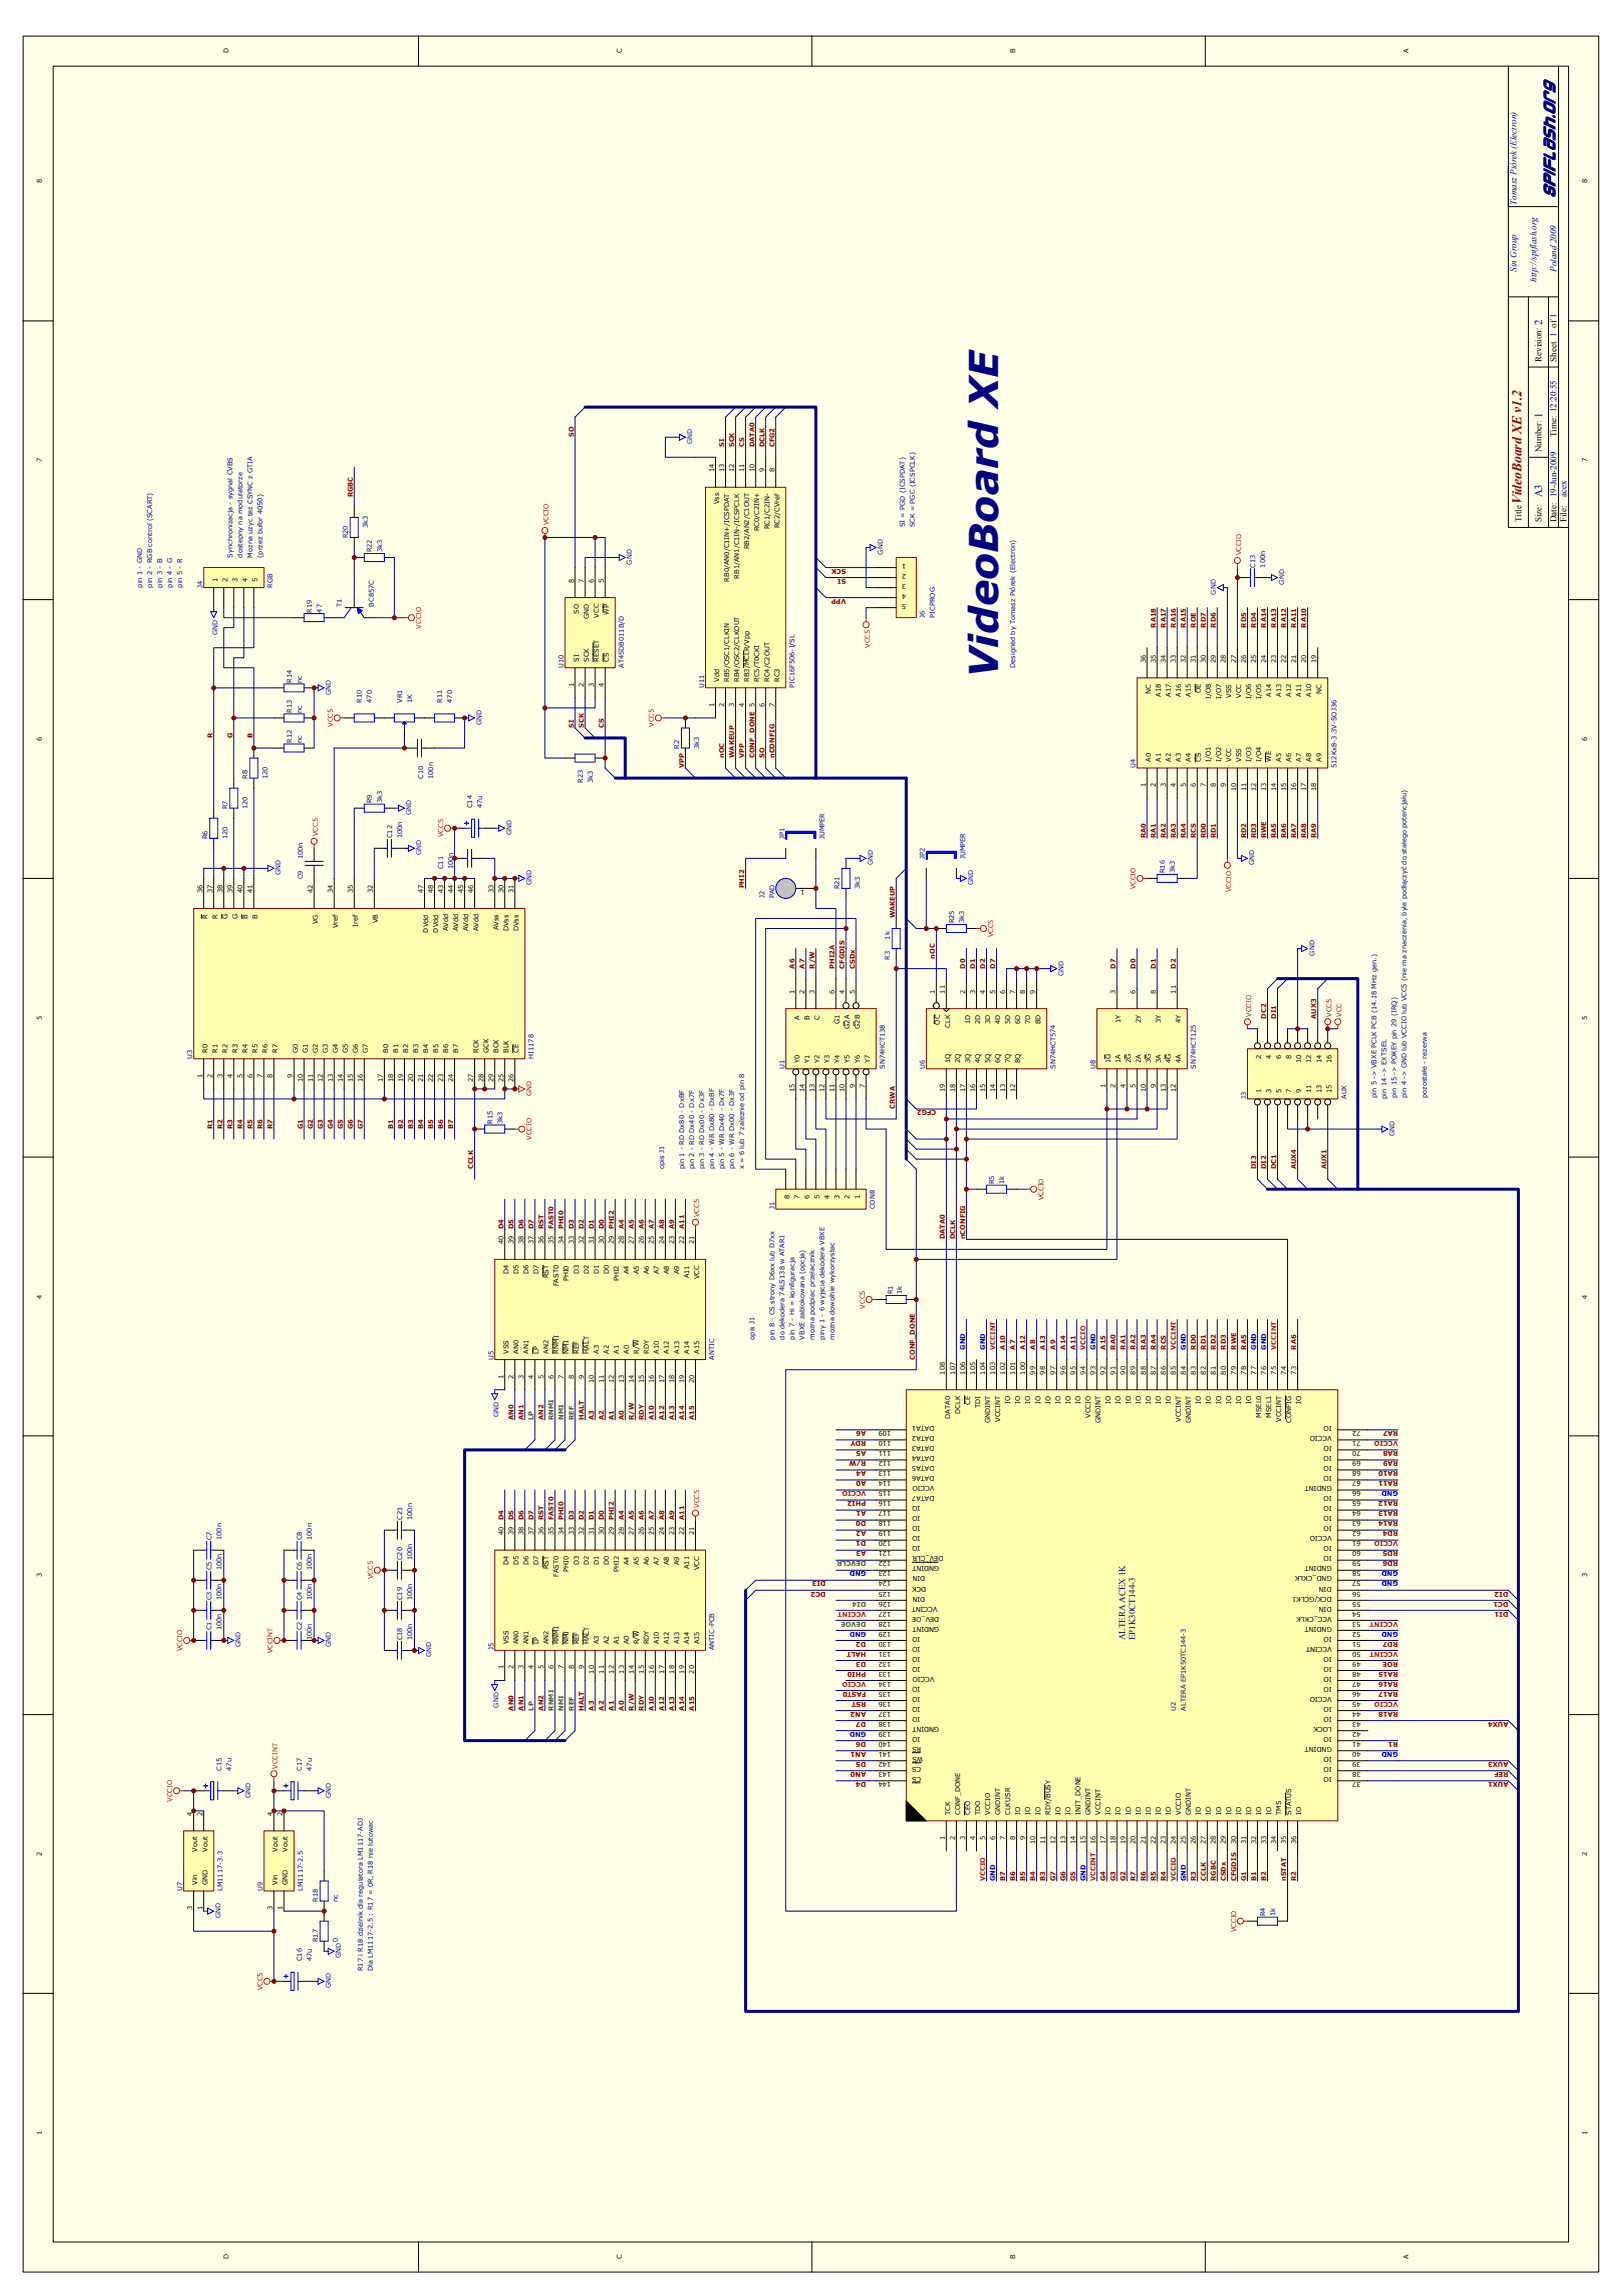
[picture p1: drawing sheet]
<svg xmlns="http://www.w3.org/2000/svg" width="297mm" height="420mm" viewBox="0 0 297 420" stroke-linecap="round" stroke-linejoin="round" font-family="sans-serif">
<defs><g id="words">
<text font-size="7.3" fill="#000080" x="182.7" y="124.1" transform="rotate(-90 182.7 124.1)">VideoBoard XE</text>
<text font-size="3.3" fill="#000080" x="284.6" y="36.3" transform="rotate(-90 284.6 36.3)">SPIFlash.org</text>
<text font-size="2.5" fill="#800000" x="278.5" y="92.3" transform="rotate(-90 278.5 92.3)">VideoBoard XE v1.2</text>
<g font-size="2" fill="#000080">
<text x="282.2" y="59.5" transform="rotate(-90 282.2 59.5)">2</text>
<text x="282.2" y="76.6" transform="rotate(-90 282.2 76.6)">1</text>
<text x="282.2" y="91.1" transform="rotate(-90 282.2 91.1)">A3</text>
</g>
<g font-size="1.7" fill="#000080">
<text x="277.5" y="37.4" transform="rotate(-90 277.5 37.4)">Tomasz Piórek (Electron)</text>
<text x="277.5" y="49.7" transform="rotate(-90 277.5 49.7)">Sin Group</text>
<text x="281.2" y="51.6" transform="rotate(-90 281.2 51.6)">http://spiflash.org</text>
<text x="284.9" y="49.7" transform="rotate(-90 284.9 49.7)">Poland 2009</text>
<text x="286.7" y="91.1" transform="rotate(-90 286.7 91.1)">acex</text>
<text x="205.9" y="300.3" transform="rotate(-90 205.9 300.3)">ALTERA ACEX 1K</text>
<text x="207.7" y="300.3" transform="rotate(-90 207.7 300.3)">EP1K30CT144-3</text>
</g>
<g font-size="1.7">
<text x="282.1" y="66.3" transform="rotate(-90 282.1 66.3)">Revision:</text>
<text x="284.9" y="66.3" transform="rotate(-90 284.9 66.3)">Sheet 1 of 1</text>
<text x="282.1" y="82.8" transform="rotate(-90 282.1 82.8)">Number:</text>
<text x="284.9" y="80" transform="rotate(-90 284.9 80)">Time: 12:20:55</text>
<text x="278.4" y="95.6" transform="rotate(-90 278.4 95.6)">Title</text>
<text x="282.1" y="95.6" transform="rotate(-90 282.1 95.6)">Size:</text>
<text x="284.9" y="95.6" transform="rotate(-90 284.9 95.6)">Date: 19-Jun-2009</text>
<text x="286.7" y="95.6" transform="rotate(-90 286.7 95.6)">File:</text>
</g>
<g font-size="1.2">
<text x="41.8" y="9.7" transform="rotate(-90 41.8 9.7)">D</text>
<text x="113.8" y="9.7" transform="rotate(-90 113.8 9.7)">C</text>
<text x="185.8" y="9.7" transform="rotate(-90 185.8 9.7)">B</text>
<text x="257.8" y="9.7" transform="rotate(-90 257.8 9.7)">A</text>
<text x="7.6" y="33.6" transform="rotate(-90 7.6 33.6)">8</text>
<text x="290.5" y="33.6" transform="rotate(-90 290.5 33.6)">8</text>
<text x="7.6" y="84.6" transform="rotate(-90 7.6 84.6)">7</text>
<text x="130.7" y="86.5" transform="rotate(-90 130.7 86.5)">14</text>
<text x="132.5" y="86.5" transform="rotate(-90 132.5 86.5)">13</text>
<text x="134.4" y="86.5" transform="rotate(-90 134.4 86.5)">12</text>
<text x="136.2" y="86.5" transform="rotate(-90 136.2 86.5)">11</text>
<text x="138.1" y="86.5" transform="rotate(-90 138.1 86.5)">10</text>
<text x="139.9" y="86.5" transform="rotate(-90 139.9 86.5)">9</text>
<text x="141.7" y="86.5" transform="rotate(-90 141.7 86.5)">8</text>
<text x="290.5" y="84.6" transform="rotate(-90 290.5 84.6)">7</text>
<text x="131.6" y="92.3" transform="rotate(-90 131.6 92.3)">Vss</text>
<text x="137.1" y="100.6" transform="rotate(-90 137.1 100.6)">RB2/AN2/C1OUT</text>
<text x="139" y="97.3" transform="rotate(-90 139 97.3)">RC0/C2IN+</text>
<text x="140.8" y="96.9" transform="rotate(-90 140.8 96.9)">RC1/C2IN-</text>
<text x="142.6" y="96.7" transform="rotate(-90 142.6 96.7)">RC2/CVref</text>
<text x="39.8" y="106.5" transform="rotate(-90 39.8 106.5)">1</text>
<text x="41.6" y="106.5" transform="rotate(-90 41.6 106.5)">2</text>
<text x="43.5" y="106.5" transform="rotate(-90 43.5 106.5)">3</text>
<text x="45.3" y="106.5" transform="rotate(-90 45.3 106.5)">4</text>
<text x="47.1" y="106.5" transform="rotate(-90 47.1 106.5)">5</text>
<text x="105" y="106.6" transform="rotate(-90 105 106.6)">8</text>
<text x="106.8" y="106.6" transform="rotate(-90 106.8 106.6)">7</text>
<text x="108.7" y="106.6" transform="rotate(-90 108.7 106.6)">6</text>
<text x="110.5" y="106.6" transform="rotate(-90 110.5 106.6)">5</text>
<text x="133.5" y="106.5" transform="rotate(-90 133.5 106.5)">RB0/AN0/C1IN+/ICSPDAT</text>
<text x="135.3" y="105.9" transform="rotate(-90 135.3 105.9)">RB1/AN1/C1IN-/ICSPCLK</text>
<text x="165.9" y="103.2" transform="rotate(-180 165.9 103.2)">1</text>
<text x="165.9" y="105.1" transform="rotate(-180 165.9 105.1)">2</text>
<text x="165.9" y="106.9" transform="rotate(-180 165.9 106.9)">3</text>
<text x="105.9" y="112.3" transform="rotate(-90 105.9 112.3)">SO</text>
<text x="107.7" y="113.3" transform="rotate(-90 107.7 113.3)">GND</text>
<text x="109.6" y="113.1" transform="rotate(-90 109.6 113.1)">VCC</text>
<text x="111.4" y="112.5" transform="rotate(-90 111.4 112.5)">WP</text>
<text x="165.9" y="108.7" transform="rotate(-180 165.9 108.7)">4</text>
<text x="165.9" y="110.6" transform="rotate(-180 165.9 110.6)">5</text>
<text x="105" y="125.7" transform="rotate(-90 105 125.7)">1</text>
<text x="105.9" y="121.2" transform="rotate(-90 105.9 121.2)">SI</text>
<text x="106.8" y="125.7" transform="rotate(-90 106.8 125.7)">2</text>
<text x="107.7" y="121.2" transform="rotate(-90 107.7 121.2)">SCK</text>
<text x="108.7" y="125.7" transform="rotate(-90 108.7 125.7)">3</text>
<text x="109.6" y="121.2" transform="rotate(-90 109.6 121.2)">RESET</text>
<text x="110.5" y="125.7" transform="rotate(-90 110.5 125.7)">4</text>
<text x="111.4" y="121.2" transform="rotate(-90 111.4 121.2)">CS</text>
<text x="131.6" y="124.8" transform="rotate(-90 131.6 124.8)">Vdd</text>
<text x="133.5" y="124.8" transform="rotate(-90 133.5 124.8)">RB5/OSC1/CLKIN</text>
<text x="135.3" y="124.8" transform="rotate(-90 135.3 124.8)">RB4/OSC2/CLKOUT</text>
<text x="137.1" y="124.8" transform="rotate(-90 137.1 124.8)">RB3/MCLR/Vpp</text>
<text x="139" y="124.8" transform="rotate(-90 139 124.8)">RC5/T0CKI</text>
<text x="140.8" y="124.8" transform="rotate(-90 140.8 124.8)">RC4/C2OUT</text>
<text x="142.6" y="124.8" transform="rotate(-90 142.6 124.8)">RC3</text>
<text x="209.7" y="121.3" transform="rotate(-90 209.7 121.3)">36</text>
<text x="211.5" y="121.3" transform="rotate(-90 211.5 121.3)">35</text>
<text x="213.4" y="121.3" transform="rotate(-90 213.4 121.3)">34</text>
<text x="215.2" y="121.3" transform="rotate(-90 215.2 121.3)">33</text>
<text x="217" y="121.3" transform="rotate(-90 217 121.3)">32</text>
<text x="218.9" y="121.3" transform="rotate(-90 218.9 121.3)">31</text>
<text x="220.7" y="121.3" transform="rotate(-90 220.7 121.3)">30</text>
<text x="222.5" y="121.3" transform="rotate(-90 222.5 121.3)">29</text>
<text x="224.4" y="121.3" transform="rotate(-90 224.4 121.3)">28</text>
<text x="226.2" y="121.3" transform="rotate(-90 226.2 121.3)">27</text>
<text x="228" y="121.3" transform="rotate(-90 228 121.3)">26</text>
<text x="229.9" y="121.3" transform="rotate(-90 229.9 121.3)">25</text>
<text x="231.7" y="121.3" transform="rotate(-90 231.7 121.3)">24</text>
<text x="233.6" y="121.3" transform="rotate(-90 233.6 121.3)">23</text>
<text x="235.4" y="121.3" transform="rotate(-90 235.4 121.3)">22</text>
<text x="237.2" y="121.3" transform="rotate(-90 237.2 121.3)">21</text>
<text x="239.1" y="121.3" transform="rotate(-90 239.1 121.3)">20</text>
<text x="240.9" y="121.3" transform="rotate(-90 240.9 121.3)">19</text>
<text x="130.7" y="129.4" transform="rotate(-90 130.7 129.4)">1</text>
<text x="132.5" y="129.4" transform="rotate(-90 132.5 129.4)">2</text>
<text x="134.4" y="129.4" transform="rotate(-90 134.4 129.4)">3</text>
<text x="136.2" y="129.4" transform="rotate(-90 136.2 129.4)">4</text>
<text x="138.1" y="129.4" transform="rotate(-90 138.1 129.4)">5</text>
<text x="139.9" y="129.4" transform="rotate(-90 139.9 129.4)">6</text>
<text x="141.7" y="129.4" transform="rotate(-90 141.7 129.4)">7</text>
<text x="210.6" y="127" transform="rotate(-90 210.6 127)">NC</text>
<text x="212.4" y="127.6" transform="rotate(-90 212.4 127.6)">A18</text>
<text x="214.3" y="127.6" transform="rotate(-90 214.3 127.6)">A17</text>
<text x="216.1" y="127.6" transform="rotate(-90 216.1 127.6)">A16</text>
<text x="218" y="127.6" transform="rotate(-90 218 127.6)">A15</text>
<text x="219.8" y="126.8" transform="rotate(-90 219.8 126.8)">OE</text>
<text x="221.6" y="127.9" transform="rotate(-90 221.6 127.9)">I/O8</text>
<text x="223.5" y="127.9" transform="rotate(-90 223.5 127.9)">I/O7</text>
<text x="225.3" y="127.8" transform="rotate(-90 225.3 127.8)">VSS</text>
<text x="227.1" y="127.8" transform="rotate(-90 227.1 127.8)">VCC</text>
<text x="229" y="127.9" transform="rotate(-90 229 127.9)">I/O6</text>
<text x="230.8" y="127.9" transform="rotate(-90 230.8 127.9)">I/O5</text>
<text x="232.6" y="127.6" transform="rotate(-90 232.6 127.6)">A14</text>
<text x="234.5" y="127.6" transform="rotate(-90 234.5 127.6)">A13</text>
<text x="236.3" y="127.6" transform="rotate(-90 236.3 127.6)">A12</text>
<text x="238.2" y="127.6" transform="rotate(-90 238.2 127.6)">A11</text>
<text x="240" y="127.6" transform="rotate(-90 240 127.6)">A10</text>
<text x="241.8" y="127" transform="rotate(-90 241.8 127)">NC</text>
<text x="7.6" y="135.7" transform="rotate(-90 7.6 135.7)">6</text>
<text x="290.5" y="135.7" transform="rotate(-90 290.5 135.7)">6</text>
<text x="210.6" y="139.5" transform="rotate(-90 210.6 139.5)">A0</text>
<text x="212.4" y="139.5" transform="rotate(-90 212.4 139.5)">A1</text>
<text x="214.3" y="139.5" transform="rotate(-90 214.3 139.5)">A2</text>
<text x="216.1" y="139.5" transform="rotate(-90 216.1 139.5)">A3</text>
<text x="218" y="139.5" transform="rotate(-90 218 139.5)">A4</text>
<text x="219.8" y="139.5" transform="rotate(-90 219.8 139.5)">CS</text>
<text x="221.6" y="139.5" transform="rotate(-90 221.6 139.5)">I/O1</text>
<text x="223.5" y="139.5" transform="rotate(-90 223.5 139.5)">I/O2</text>
<text x="225.3" y="139.5" transform="rotate(-90 225.3 139.5)">VCC</text>
<text x="227.1" y="139.5" transform="rotate(-90 227.1 139.5)">VSS</text>
<text x="229" y="139.5" transform="rotate(-90 229 139.5)">I/O3</text>
<text x="230.8" y="139.5" transform="rotate(-90 230.8 139.5)">I/O4</text>
<text x="232.6" y="139.5" transform="rotate(-90 232.6 139.5)">WE</text>
<text x="234.5" y="139.5" transform="rotate(-90 234.5 139.5)">A5</text>
<text x="236.3" y="139.5" transform="rotate(-90 236.3 139.5)">A6</text>
<text x="238.2" y="139.5" transform="rotate(-90 238.2 139.5)">A7</text>
<text x="240" y="139.5" transform="rotate(-90 240 139.5)">A8</text>
<text x="241.8" y="139.5" transform="rotate(-90 241.8 139.5)">A9</text>
<text x="209.7" y="144.1" transform="rotate(-90 209.7 144.1)">1</text>
<text x="211.5" y="144.1" transform="rotate(-90 211.5 144.1)">2</text>
<text x="213.4" y="144.1" transform="rotate(-90 213.4 144.1)">3</text>
<text x="215.2" y="144.1" transform="rotate(-90 215.2 144.1)">4</text>
<text x="217" y="144.1" transform="rotate(-90 217 144.1)">5</text>
<text x="218.9" y="144.1" transform="rotate(-90 218.9 144.1)">6</text>
<text x="220.7" y="144.1" transform="rotate(-90 220.7 144.1)">7</text>
<text x="222.5" y="144.1" transform="rotate(-90 222.5 144.1)">8</text>
<text x="224.4" y="144.1" transform="rotate(-90 224.4 144.1)">9</text>
<text x="226.2" y="144.8" transform="rotate(-90 226.2 144.8)">10</text>
<text x="228" y="144.8" transform="rotate(-90 228 144.8)">11</text>
<text x="229.9" y="144.8" transform="rotate(-90 229.9 144.8)">12</text>
<text x="231.7" y="144.8" transform="rotate(-90 231.7 144.8)">13</text>
<text x="233.6" y="144.8" transform="rotate(-90 233.6 144.8)">14</text>
<text x="235.4" y="144.8" transform="rotate(-90 235.4 144.8)">15</text>
<text x="237.2" y="144.8" transform="rotate(-90 237.2 144.8)">16</text>
<text x="239.1" y="144.8" transform="rotate(-90 239.1 144.8)">17</text>
<text x="240.9" y="144.8" transform="rotate(-90 240.9 144.8)">18</text>
<text x="37" y="163.6" transform="rotate(-90 37 163.6)">36</text>
<text x="38.9" y="163.6" transform="rotate(-90 38.9 163.6)">37</text>
<text x="40.7" y="163.6" transform="rotate(-90 40.7 163.6)">38</text>
<text x="42.5" y="163.6" transform="rotate(-90 42.5 163.6)">39</text>
<text x="44.4" y="163.6" transform="rotate(-90 44.4 163.6)">40</text>
<text x="46.2" y="163.6" transform="rotate(-90 46.2 163.6)">41</text>
<text x="57.2" y="163.6" transform="rotate(-90 57.2 163.6)">42</text>
<text x="60.9" y="163.6" transform="rotate(-90 60.9 163.6)">34</text>
<text x="64.6" y="163.6" transform="rotate(-90 64.6 163.6)">35</text>
<text x="68.3" y="163.6" transform="rotate(-90 68.3 163.6)">32</text>
<text x="77.4" y="163.6" transform="rotate(-90 77.4 163.6)">47</text>
<text x="79.3" y="163.6" transform="rotate(-90 79.3 163.6)">48</text>
<text x="81.1" y="163.6" transform="rotate(-90 81.1 163.6)">43</text>
<text x="83" y="163.6" transform="rotate(-90 83 163.6)">44</text>
<text x="84.8" y="163.6" transform="rotate(-90 84.8 163.6)">45</text>
<text x="86.6" y="163.6" transform="rotate(-90 86.6 163.6)">46</text>
<text x="90.3" y="163.6" transform="rotate(-90 90.3 163.6)">33</text>
<text x="92.1" y="163.6" transform="rotate(-90 92.1 163.6)">30</text>
<text x="94" y="163.6" transform="rotate(-90 94 163.6)">31</text>
<text x="147.3" y="162.9" transform="rotate(-180 147.3 162.9)">1</text>
<text x="38" y="168.3" transform="rotate(-90 38 168.3)">R</text>
<text x="39.8" y="168.3" transform="rotate(-90 39.8 168.3)">R</text>
<text x="41.6" y="168.3" transform="rotate(-90 41.6 168.3)">G</text>
<text x="43.5" y="168.3" transform="rotate(-90 43.5 168.3)">G</text>
<text x="45.3" y="168.3" transform="rotate(-90 45.3 168.3)">B</text>
<text x="47.1" y="168.3" transform="rotate(-90 47.1 168.3)">B</text>
<text x="58.2" y="169.3" transform="rotate(-90 58.2 169.3)">VG</text>
<text x="61.8" y="170" transform="rotate(-90 61.8 170)">Vref</text>
<text x="65.5" y="169.6" transform="rotate(-90 65.5 169.6)">Iref</text>
<text x="69.2" y="169.1" transform="rotate(-90 69.2 169.1)">VB</text>
<text x="78.4" y="170.7" transform="rotate(-90 78.4 170.7)">DVdd</text>
<text x="80.2" y="170.7" transform="rotate(-90 80.2 170.7)">DVdd</text>
<text x="82" y="170.5" transform="rotate(-90 82 170.5)">AVdd</text>
<text x="83.9" y="170.5" transform="rotate(-90 83.9 170.5)">AVdd</text>
<text x="85.7" y="170.5" transform="rotate(-90 85.7 170.5)">AVdd</text>
<text x="87.5" y="170.5" transform="rotate(-90 87.5 170.5)">AVdd</text>
<text x="91.2" y="170.4" transform="rotate(-90 91.2 170.4)">AVss</text>
<text x="93.1" y="170.5" transform="rotate(-90 93.1 170.5)">DVss</text>
<text x="94.9" y="170.5" transform="rotate(-90 94.9 170.5)">DVss</text>
<text x="145.4" y="181.9" transform="rotate(-90 145.4 181.9)">1</text>
<text x="147.2" y="181.9" transform="rotate(-90 147.2 181.9)">2</text>
<text x="149.1" y="181.9" transform="rotate(-90 149.1 181.9)">3</text>
<text x="152.7" y="181.9" transform="rotate(-90 152.7 181.9)">6</text>
<text x="154.6" y="181.9" transform="rotate(-90 154.6 181.9)">4</text>
<text x="156.4" y="181.9" transform="rotate(-90 156.4 181.9)">5</text>
<text x="171.1" y="181.9" transform="rotate(-90 171.1 181.9)">1</text>
<text x="173" y="181.9" transform="rotate(-90 173 181.9)">11</text>
<text x="176.6" y="181.9" transform="rotate(-90 176.6 181.9)">2</text>
<text x="178.5" y="181.9" transform="rotate(-90 178.5 181.9)">3</text>
<text x="180.3" y="181.9" transform="rotate(-90 180.3 181.9)">4</text>
<text x="182.1" y="181.9" transform="rotate(-90 182.1 181.9)">5</text>
<text x="184" y="181.9" transform="rotate(-90 184 181.9)">6</text>
<text x="185.8" y="181.9" transform="rotate(-90 185.8 181.9)">7</text>
<text x="187.6" y="181.9" transform="rotate(-90 187.6 181.9)">8</text>
<text x="189.5" y="181.9" transform="rotate(-90 189.5 181.9)">9</text>
<text x="204.2" y="181.9" transform="rotate(-90 204.2 181.9)">3</text>
<text x="207.8" y="181.9" transform="rotate(-90 207.8 181.9)">6</text>
<text x="211.5" y="181.9" transform="rotate(-90 211.5 181.9)">8</text>
<text x="215.2" y="181.9" transform="rotate(-90 215.2 181.9)">11</text>
<text x="7.6" y="186.7" transform="rotate(-90 7.6 186.7)">5</text>
<text x="146.3" y="186.7" transform="rotate(-90 146.3 186.7)">A</text>
<text x="148.2" y="186.7" transform="rotate(-90 148.2 186.7)">B</text>
<text x="150" y="186.7" transform="rotate(-90 150 186.7)">C</text>
<text x="153.7" y="187.4" transform="rotate(-90 153.7 187.4)">G1</text>
<text x="155.5" y="188.3" transform="rotate(-90 155.5 188.3)">G2A</text>
<text x="157.3" y="188.3" transform="rotate(-90 157.3 188.3)">G2B</text>
<text x="172" y="187.6" transform="rotate(-90 172 187.6)">OC</text>
<text x="173.9" y="188.2" transform="rotate(-90 173.9 188.2)">CLK</text>
<text x="177.5" y="187.4" transform="rotate(-90 177.5 187.4)">1D</text>
<text x="179.4" y="187.4" transform="rotate(-90 179.4 187.4)">2D</text>
<text x="181.2" y="187.4" transform="rotate(-90 181.2 187.4)">3D</text>
<text x="183" y="187.4" transform="rotate(-90 183 187.4)">4D</text>
<text x="184.9" y="187.4" transform="rotate(-90 184.9 187.4)">5D</text>
<text x="186.7" y="187.4" transform="rotate(-90 186.7 187.4)">6D</text>
<text x="188.6" y="187.4" transform="rotate(-90 188.6 187.4)">7D</text>
<text x="190.4" y="187.4" transform="rotate(-90 190.4 187.4)">8D</text>
<text x="205.1" y="187.2" transform="rotate(-90 205.1 187.2)">1Y</text>
<text x="208.8" y="187.2" transform="rotate(-90 208.8 187.2)">2Y</text>
<text x="212.4" y="187.2" transform="rotate(-90 212.4 187.2)">3Y</text>
<text x="216.1" y="187.2" transform="rotate(-90 216.1 187.2)">4Y</text>
<text x="290.5" y="186.7" transform="rotate(-90 290.5 186.7)">5</text>
<text x="37" y="197.3" transform="rotate(-90 37 197.3)">1</text>
<text x="38" y="192.7" transform="rotate(-90 38 192.7)">R0</text>
<text x="38.9" y="197.3" transform="rotate(-90 38.9 197.3)">2</text>
<text x="39.8" y="192.7" transform="rotate(-90 39.8 192.7)">R1</text>
<text x="40.7" y="197.3" transform="rotate(-90 40.7 197.3)">3</text>
<text x="41.6" y="192.7" transform="rotate(-90 41.6 192.7)">R2</text>
<text x="42.5" y="197.3" transform="rotate(-90 42.5 197.3)">4</text>
<text x="43.5" y="192.7" transform="rotate(-90 43.5 192.7)">R3</text>
<text x="44.4" y="197.3" transform="rotate(-90 44.4 197.3)">5</text>
<text x="45.3" y="192.7" transform="rotate(-90 45.3 192.7)">R4</text>
<text x="46.2" y="197.3" transform="rotate(-90 46.2 197.3)">6</text>
<text x="47.1" y="192.7" transform="rotate(-90 47.1 192.7)">R5</text>
<text x="48.1" y="197.3" transform="rotate(-90 48.1 197.3)">7</text>
<text x="49" y="192.7" transform="rotate(-90 49 192.7)">R6</text>
<text x="49.9" y="197.3" transform="rotate(-90 49.9 197.3)">8</text>
<text x="50.8" y="192.7" transform="rotate(-90 50.8 192.7)">R7</text>
<text x="53.6" y="197.3" transform="rotate(-90 53.6 197.3)">9</text>
<text x="54.5" y="192.7" transform="rotate(-90 54.5 192.7)">G0</text>
<text x="56.3" y="192.7" transform="rotate(-90 56.3 192.7)">G1</text>
<text x="58.2" y="192.7" transform="rotate(-90 58.2 192.7)">G2</text>
<text x="60" y="192.7" transform="rotate(-90 60 192.7)">G3</text>
<text x="61.8" y="192.7" transform="rotate(-90 61.8 192.7)">G4</text>
<text x="63.7" y="192.7" transform="rotate(-90 63.7 192.7)">G5</text>
<text x="65.5" y="192.7" transform="rotate(-90 65.5 192.7)">G6</text>
<text x="67.3" y="192.7" transform="rotate(-90 67.3 192.7)">G7</text>
<text x="71" y="192.7" transform="rotate(-90 71 192.7)">B0</text>
<text x="72.8" y="192.7" transform="rotate(-90 72.8 192.7)">B1</text>
<text x="74.7" y="192.7" transform="rotate(-90 74.7 192.7)">B2</text>
<text x="76.5" y="192.7" transform="rotate(-90 76.5 192.7)">B3</text>
<text x="78.4" y="192.7" transform="rotate(-90 78.4 192.7)">B4</text>
<text x="80.2" y="192.7" transform="rotate(-90 80.2 192.7)">B5</text>
<text x="82" y="192.7" transform="rotate(-90 82 192.7)">B6</text>
<text x="83.9" y="192.7" transform="rotate(-90 83.9 192.7)">B7</text>
<text x="87.5" y="192.7" transform="rotate(-90 87.5 192.7)">RCK</text>
<text x="89.4" y="192.7" transform="rotate(-90 89.4 192.7)">GCK</text>
<text x="91.2" y="192.7" transform="rotate(-90 91.2 192.7)">BCK</text>
<text x="93.1" y="192.7" transform="rotate(-90 93.1 192.7)">BLK</text>
<text x="94.9" y="192.7" transform="rotate(-90 94.9 192.7)">CE</text>
<text x="146.3" y="194.6" transform="rotate(-90 146.3 194.6)">Y0</text>
<text x="148.2" y="194.6" transform="rotate(-90 148.2 194.6)">Y1</text>
<text x="150" y="194.6" transform="rotate(-90 150 194.6)">Y2</text>
<text x="151.8" y="194.6" transform="rotate(-90 151.8 194.6)">Y3</text>
<text x="153.7" y="194.6" transform="rotate(-90 153.7 194.6)">Y4</text>
<text x="155.5" y="194.6" transform="rotate(-90 155.5 194.6)">Y5</text>
<text x="157.3" y="194.6" transform="rotate(-90 157.3 194.6)">Y6</text>
<text x="159.2" y="194.6" transform="rotate(-90 159.2 194.6)">Y7</text>
<text x="173.9" y="194.6" transform="rotate(-90 173.9 194.6)">1Q</text>
<text x="175.7" y="194.6" transform="rotate(-90 175.7 194.6)">2Q</text>
<text x="177.5" y="194.6" transform="rotate(-90 177.5 194.6)">3Q</text>
<text x="179.4" y="194.6" transform="rotate(-90 179.4 194.6)">4Q</text>
<text x="181.2" y="194.6" transform="rotate(-90 181.2 194.6)">5Q</text>
<text x="183" y="194.6" transform="rotate(-90 183 194.6)">6Q</text>
<text x="184.9" y="194.6" transform="rotate(-90 184.9 194.6)">7Q</text>
<text x="186.7" y="194.6" transform="rotate(-90 186.7 194.6)">8Q</text>
<text x="203.3" y="194.6" transform="rotate(-90 203.3 194.6)">1G</text>
<text x="205.1" y="194.6" transform="rotate(-90 205.1 194.6)">1A</text>
<text x="206.9" y="194.6" transform="rotate(-90 206.9 194.6)">2G</text>
<text x="208.8" y="194.6" transform="rotate(-90 208.8 194.6)">2A</text>
<text x="210.6" y="194.6" transform="rotate(-90 210.6 194.6)">3G</text>
<text x="212.4" y="194.6" transform="rotate(-90 212.4 194.6)">3A</text>
<text x="214.3" y="194.6" transform="rotate(-90 214.3 194.6)">4G</text>
<text x="216.1" y="194.6" transform="rotate(-90 216.1 194.6)">4A</text>
<text x="230.8" y="193.8" transform="rotate(-90 230.8 193.8)">2</text>
<text x="232.6" y="193.8" transform="rotate(-90 232.6 193.8)">4</text>
<text x="234.5" y="193.8" transform="rotate(-90 234.5 193.8)">6</text>
<text x="236.3" y="193.8" transform="rotate(-90 236.3 193.8)">8</text>
<text x="238.2" y="194.6" transform="rotate(-90 238.2 194.6)">10</text>
<text x="240" y="194.6" transform="rotate(-90 240 194.6)">12</text>
<text x="241.8" y="194.6" transform="rotate(-90 241.8 194.6)">14</text>
<text x="243.7" y="194.6" transform="rotate(-90 243.7 194.6)">16</text>
<text x="55.4" y="198.1" transform="rotate(-90 55.4 198.1)">10</text>
<text x="57.2" y="198.1" transform="rotate(-90 57.2 198.1)">11</text>
<text x="59.1" y="198.1" transform="rotate(-90 59.1 198.1)">12</text>
<text x="60.9" y="198.1" transform="rotate(-90 60.9 198.1)">13</text>
<text x="62.7" y="198.1" transform="rotate(-90 62.7 198.1)">14</text>
<text x="64.6" y="198.1" transform="rotate(-90 64.6 198.1)">15</text>
<text x="66.4" y="198.1" transform="rotate(-90 66.4 198.1)">16</text>
<text x="70.1" y="198.1" transform="rotate(-90 70.1 198.1)">17</text>
<text x="71.9" y="198.1" transform="rotate(-90 71.9 198.1)">18</text>
<text x="73.8" y="198.1" transform="rotate(-90 73.8 198.1)">19</text>
<text x="75.6" y="198.1" transform="rotate(-90 75.6 198.1)">20</text>
<text x="77.4" y="198.1" transform="rotate(-90 77.4 198.1)">21</text>
<text x="79.3" y="198.1" transform="rotate(-90 79.3 198.1)">22</text>
<text x="81.1" y="198.1" transform="rotate(-90 81.1 198.1)">23</text>
<text x="83" y="198.1" transform="rotate(-90 83 198.1)">24</text>
<text x="86.6" y="198.1" transform="rotate(-90 86.6 198.1)">27</text>
<text x="88.5" y="198.1" transform="rotate(-90 88.5 198.1)">28</text>
<text x="90.3" y="198.1" transform="rotate(-90 90.3 198.1)">29</text>
<text x="92.1" y="198.1" transform="rotate(-90 92.1 198.1)">25</text>
<text x="94" y="198.1" transform="rotate(-90 94 198.1)">26</text>
<text x="145.4" y="199.9" transform="rotate(-90 145.4 199.9)">15</text>
<text x="147.2" y="199.9" transform="rotate(-90 147.2 199.9)">14</text>
<text x="149.1" y="199.9" transform="rotate(-90 149.1 199.9)">13</text>
<text x="150.9" y="199.9" transform="rotate(-90 150.9 199.9)">12</text>
<text x="152.7" y="199.9" transform="rotate(-90 152.7 199.9)">11</text>
<text x="154.6" y="199.9" transform="rotate(-90 154.6 199.9)">10</text>
<text x="156.4" y="199.2" transform="rotate(-90 156.4 199.2)">9</text>
<text x="158.3" y="199.2" transform="rotate(-90 158.3 199.2)">7</text>
<text x="173" y="199.9" transform="rotate(-90 173 199.9)">19</text>
<text x="174.8" y="199.9" transform="rotate(-90 174.8 199.9)">18</text>
<text x="176.6" y="199.9" transform="rotate(-90 176.6 199.9)">17</text>
<text x="178.5" y="199.9" transform="rotate(-90 178.5 199.9)">16</text>
<text x="180.3" y="199.9" transform="rotate(-90 180.3 199.9)">15</text>
<text x="182.1" y="199.9" transform="rotate(-90 182.1 199.9)">14</text>
<text x="184" y="199.9" transform="rotate(-90 184 199.9)">13</text>
<text x="185.8" y="199.9" transform="rotate(-90 185.8 199.9)">12</text>
<text x="202.3" y="199.2" transform="rotate(-90 202.3 199.2)">1</text>
<text x="204.2" y="199.2" transform="rotate(-90 204.2 199.2)">2</text>
<text x="206" y="199.2" transform="rotate(-90 206 199.2)">4</text>
<text x="207.8" y="199.2" transform="rotate(-90 207.8 199.2)">5</text>
<text x="209.7" y="199.9" transform="rotate(-90 209.7 199.9)">10</text>
<text x="211.5" y="199.2" transform="rotate(-90 211.5 199.2)">9</text>
<text x="213.4" y="199.9" transform="rotate(-90 213.4 199.9)">13</text>
<text x="215.2" y="199.9" transform="rotate(-90 215.2 199.9)">12</text>
<text x="230.8" y="200.1" transform="rotate(-90 230.8 200.1)">1</text>
<text x="232.6" y="200.1" transform="rotate(-90 232.6 200.1)">3</text>
<text x="234.5" y="200.1" transform="rotate(-90 234.5 200.1)">5</text>
<text x="236.3" y="200.1" transform="rotate(-90 236.3 200.1)">7</text>
<text x="238.2" y="200.1" transform="rotate(-90 238.2 200.1)">9</text>
<text x="240" y="200.1" transform="rotate(-90 240 200.1)">11</text>
<text x="241.8" y="200.1" transform="rotate(-90 241.8 200.1)">13</text>
<text x="243.7" y="200.1" transform="rotate(-90 243.7 200.1)">15</text>
<text x="144.5" y="219.5" transform="rotate(-90 144.5 219.5)">8</text>
<text x="146.3" y="219.5" transform="rotate(-90 146.3 219.5)">7</text>
<text x="148.2" y="219.5" transform="rotate(-90 148.2 219.5)">6</text>
<text x="150" y="219.5" transform="rotate(-90 150 219.5)">5</text>
<text x="151.8" y="219.5" transform="rotate(-90 151.8 219.5)">4</text>
<text x="153.7" y="219.5" transform="rotate(-90 153.7 219.5)">3</text>
<text x="155.5" y="219.5" transform="rotate(-90 155.5 219.5)">2</text>
<text x="157.3" y="219.5" transform="rotate(-90 157.3 219.5)">1</text>
<text x="92.1" y="227.8" transform="rotate(-90 92.1 227.8)">40</text>
<text x="94" y="227.8" transform="rotate(-90 94 227.8)">39</text>
<text x="95.8" y="227.8" transform="rotate(-90 95.8 227.8)">38</text>
<text x="97.6" y="227.8" transform="rotate(-90 97.6 227.8)">37</text>
<text x="99.5" y="227.8" transform="rotate(-90 99.5 227.8)">36</text>
<text x="101.3" y="227.8" transform="rotate(-90 101.3 227.8)">35</text>
<text x="103.2" y="227.8" transform="rotate(-90 103.2 227.8)">34</text>
<text x="105" y="227.8" transform="rotate(-90 105 227.8)">33</text>
<text x="106.8" y="227.8" transform="rotate(-90 106.8 227.8)">32</text>
<text x="108.7" y="227.8" transform="rotate(-90 108.7 227.8)">31</text>
<text x="110.5" y="227.8" transform="rotate(-90 110.5 227.8)">30</text>
<text x="112.3" y="227.8" transform="rotate(-90 112.3 227.8)">29</text>
<text x="114.2" y="227.8" transform="rotate(-90 114.2 227.8)">28</text>
<text x="116" y="227.8" transform="rotate(-90 116 227.8)">27</text>
<text x="117.8" y="227.8" transform="rotate(-90 117.8 227.8)">26</text>
<text x="119.7" y="227.8" transform="rotate(-90 119.7 227.8)">25</text>
<text x="121.5" y="227.8" transform="rotate(-90 121.5 227.8)">24</text>
<text x="123.4" y="227.8" transform="rotate(-90 123.4 227.8)">23</text>
<text x="125.2" y="227.8" transform="rotate(-90 125.2 227.8)">22</text>
<text x="127" y="227.8" transform="rotate(-90 127 227.8)">21</text>
<text x="93.1" y="233.3" transform="rotate(-90 93.1 233.3)">D4</text>
<text x="94.9" y="233.3" transform="rotate(-90 94.9 233.3)">D5</text>
<text x="96.7" y="233.3" transform="rotate(-90 96.7 233.3)">D6</text>
<text x="98.6" y="233.3" transform="rotate(-90 98.6 233.3)">D7</text>
<text x="105.9" y="233.3" transform="rotate(-90 105.9 233.3)">D3</text>
<text x="107.7" y="233.3" transform="rotate(-90 107.7 233.3)">D2</text>
<text x="109.6" y="233.3" transform="rotate(-90 109.6 233.3)">D1</text>
<text x="111.4" y="233.3" transform="rotate(-90 111.4 233.3)">D0</text>
<text x="115.1" y="233.3" transform="rotate(-90 115.1 233.3)">A4</text>
<text x="116.9" y="233.3" transform="rotate(-90 116.9 233.3)">A5</text>
<text x="118.8" y="233.3" transform="rotate(-90 118.8 233.3)">A6</text>
<text x="120.6" y="233.3" transform="rotate(-90 120.6 233.3)">A7</text>
<text x="122.4" y="233.3" transform="rotate(-90 122.4 233.3)">A8</text>
<text x="124.3" y="233.3" transform="rotate(-90 124.3 233.3)">A9</text>
<text x="7.6" y="237.7" transform="rotate(-90 7.6 237.7)">4</text>
<text x="100.4" y="234.1" transform="rotate(-90 100.4 234.1)">RST</text>
<text x="102.2" y="235.5" transform="rotate(-90 102.2 235.5)">FAST0</text>
<text x="104.1" y="234.6" transform="rotate(-90 104.1 234.6)">PHI0</text>
<text x="113.3" y="234.6" transform="rotate(-90 113.3 234.6)">PHI2</text>
<text x="126.1" y="234.1" transform="rotate(-90 126.1 234.1)">A11</text>
<text x="128" y="234.2" transform="rotate(-90 128 234.2)">VCC</text>
<text x="290.5" y="237.7" transform="rotate(-90 290.5 237.7)">4</text>
<text x="93.1" y="247.8" transform="rotate(-90 93.1 247.8)">VSS</text>
<text x="94.9" y="247.8" transform="rotate(-90 94.9 247.8)">AN0</text>
<text x="96.7" y="247.8" transform="rotate(-90 96.7 247.8)">AN1</text>
<text x="98.6" y="247.8" transform="rotate(-90 98.6 247.8)">LP</text>
<text x="100.4" y="247.8" transform="rotate(-90 100.4 247.8)">AN2</text>
<text x="102.2" y="247.8" transform="rotate(-90 102.2 247.8)">RNMI</text>
<text x="104.1" y="247.8" transform="rotate(-90 104.1 247.8)">NMI</text>
<text x="105.9" y="247.8" transform="rotate(-90 105.9 247.8)">REF</text>
<text x="107.7" y="247.8" transform="rotate(-90 107.7 247.8)">HALT</text>
<text x="109.6" y="247.8" transform="rotate(-90 109.6 247.8)">A3</text>
<text x="111.4" y="247.8" transform="rotate(-90 111.4 247.8)">A2</text>
<text x="113.3" y="247.8" transform="rotate(-90 113.3 247.8)">A1</text>
<text x="115.1" y="247.8" transform="rotate(-90 115.1 247.8)">A0</text>
<text x="116.9" y="247.8" transform="rotate(-90 116.9 247.8)">R/W</text>
<text x="118.8" y="247.8" transform="rotate(-90 118.8 247.8)">RDY</text>
<text x="120.6" y="247.8" transform="rotate(-90 120.6 247.8)">A10</text>
<text x="122.4" y="247.8" transform="rotate(-90 122.4 247.8)">A12</text>
<text x="124.3" y="247.8" transform="rotate(-90 124.3 247.8)">A13</text>
<text x="126.1" y="247.8" transform="rotate(-90 126.1 247.8)">A14</text>
<text x="128" y="247.8" transform="rotate(-90 128 247.8)">A15</text>
<text x="173" y="251.7" transform="rotate(-90 173 251.7)">108</text>
<text x="174.8" y="251.7" transform="rotate(-90 174.8 251.7)">107</text>
<text x="176.6" y="251.7" transform="rotate(-90 176.6 251.7)">106</text>
<text x="178.5" y="251.7" transform="rotate(-90 178.5 251.7)">105</text>
<text x="180.3" y="251.7" transform="rotate(-90 180.3 251.7)">104</text>
<text x="182.1" y="251.7" transform="rotate(-90 182.1 251.7)">103</text>
<text x="184" y="251.7" transform="rotate(-90 184 251.7)">102</text>
<text x="185.8" y="251.7" transform="rotate(-90 185.8 251.7)">101</text>
<text x="187.6" y="251.7" transform="rotate(-90 187.6 251.7)">100</text>
<text x="189.5" y="251.7" transform="rotate(-90 189.5 251.7)">99</text>
<text x="191.3" y="251.7" transform="rotate(-90 191.3 251.7)">98</text>
<text x="193.2" y="251.7" transform="rotate(-90 193.2 251.7)">97</text>
<text x="195" y="251.7" transform="rotate(-90 195 251.7)">96</text>
<text x="196.8" y="251.7" transform="rotate(-90 196.8 251.7)">95</text>
<text x="198.7" y="251.7" transform="rotate(-90 198.7 251.7)">94</text>
<text x="200.5" y="251.7" transform="rotate(-90 200.5 251.7)">93</text>
<text x="202.3" y="251.7" transform="rotate(-90 202.3 251.7)">92</text>
<text x="204.2" y="251.7" transform="rotate(-90 204.2 251.7)">91</text>
<text x="206" y="251.7" transform="rotate(-90 206 251.7)">90</text>
<text x="207.8" y="251.7" transform="rotate(-90 207.8 251.7)">89</text>
<text x="209.7" y="251.7" transform="rotate(-90 209.7 251.7)">88</text>
<text x="211.5" y="251.7" transform="rotate(-90 211.5 251.7)">87</text>
<text x="213.4" y="251.7" transform="rotate(-90 213.4 251.7)">86</text>
<text x="215.2" y="251.7" transform="rotate(-90 215.2 251.7)">85</text>
<text x="217" y="251.7" transform="rotate(-90 217 251.7)">84</text>
<text x="218.9" y="251.7" transform="rotate(-90 218.9 251.7)">83</text>
<text x="220.7" y="251.7" transform="rotate(-90 220.7 251.7)">82</text>
<text x="222.5" y="251.7" transform="rotate(-90 222.5 251.7)">81</text>
<text x="224.4" y="251.7" transform="rotate(-90 224.4 251.7)">80</text>
<text x="226.2" y="251.7" transform="rotate(-90 226.2 251.7)">79</text>
<text x="228" y="251.7" transform="rotate(-90 228 251.7)">78</text>
<text x="229.9" y="251.7" transform="rotate(-90 229.9 251.7)">77</text>
<text x="231.7" y="251.7" transform="rotate(-90 231.7 251.7)">76</text>
<text x="233.6" y="251.7" transform="rotate(-90 233.6 251.7)">75</text>
<text x="235.4" y="251.7" transform="rotate(-90 235.4 251.7)">74</text>
<text x="237.2" y="251.7" transform="rotate(-90 237.2 251.7)">73</text>
<text x="92.1" y="252.4" transform="rotate(-90 92.1 252.4)">1</text>
<text x="94" y="252.4" transform="rotate(-90 94 252.4)">2</text>
<text x="95.8" y="252.4" transform="rotate(-90 95.8 252.4)">3</text>
<text x="97.6" y="252.4" transform="rotate(-90 97.6 252.4)">4</text>
<text x="99.5" y="252.4" transform="rotate(-90 99.5 252.4)">5</text>
<text x="101.3" y="252.4" transform="rotate(-90 101.3 252.4)">6</text>
<text x="103.2" y="252.4" transform="rotate(-90 103.2 252.4)">7</text>
<text x="105" y="252.4" transform="rotate(-90 105 252.4)">8</text>
<text x="106.8" y="252.4" transform="rotate(-90 106.8 252.4)">9</text>
<text x="108.7" y="253.1" transform="rotate(-90 108.7 253.1)">10</text>
<text x="110.5" y="253.1" transform="rotate(-90 110.5 253.1)">11</text>
<text x="112.3" y="253.1" transform="rotate(-90 112.3 253.1)">12</text>
<text x="114.2" y="253.1" transform="rotate(-90 114.2 253.1)">13</text>
<text x="116" y="253.1" transform="rotate(-90 116 253.1)">14</text>
<text x="117.8" y="253.1" transform="rotate(-90 117.8 253.1)">15</text>
<text x="119.7" y="253.1" transform="rotate(-90 119.7 253.1)">16</text>
<text x="121.5" y="253.1" transform="rotate(-90 121.5 253.1)">17</text>
<text x="123.4" y="253.1" transform="rotate(-90 123.4 253.1)">18</text>
<text x="125.2" y="253.1" transform="rotate(-90 125.2 253.1)">19</text>
<text x="127" y="253.1" transform="rotate(-90 127 253.1)">20</text>
<text x="177.5" y="257.2" transform="rotate(-90 177.5 257.2)">CE</text>
<text x="179.4" y="257.7" transform="rotate(-90 179.4 257.7)">TDI</text>
<text x="184.9" y="257" transform="rotate(-90 184.9 257)">IO</text>
<text x="186.7" y="257" transform="rotate(-90 186.7 257)">IO</text>
<text x="188.6" y="257" transform="rotate(-90 188.6 257)">IO</text>
<text x="190.4" y="257" transform="rotate(-90 190.4 257)">IO</text>
<text x="192.2" y="257" transform="rotate(-90 192.2 257)">IO</text>
<text x="194.1" y="257" transform="rotate(-90 194.1 257)">IO</text>
<text x="195.9" y="257" transform="rotate(-90 195.9 257)">IO</text>
<text x="197.7" y="257" transform="rotate(-90 197.7 257)">IO</text>
<text x="203.3" y="257" transform="rotate(-90 203.3 257)">IO</text>
<text x="205.1" y="257" transform="rotate(-90 205.1 257)">IO</text>
<text x="206.9" y="257" transform="rotate(-90 206.9 257)">IO</text>
<text x="208.8" y="257" transform="rotate(-90 208.8 257)">IO</text>
<text x="210.6" y="257" transform="rotate(-90 210.6 257)">IO</text>
<text x="212.4" y="257" transform="rotate(-90 212.4 257)">IO</text>
<text x="214.3" y="257" transform="rotate(-90 214.3 257)">IO</text>
<text x="219.8" y="257" transform="rotate(-90 219.8 257)">IO</text>
<text x="221.6" y="257" transform="rotate(-90 221.6 257)">IO</text>
<text x="223.5" y="257" transform="rotate(-90 223.5 257)">IO</text>
<text x="225.3" y="257" transform="rotate(-90 225.3 257)">IO</text>
<text x="227.1" y="257" transform="rotate(-90 227.1 257)">IO</text>
<text x="229" y="257" transform="rotate(-90 229 257)">IO</text>
<text x="238.2" y="257" transform="rotate(-90 238.2 257)">IO</text>
<text x="163.1" y="262" transform="rotate(-180 163.1 262)">109</text>
<text x="163.1" y="263.8" transform="rotate(-180 163.1 263.8)">110</text>
<text x="171" y="261.1" transform="rotate(-180 171 261.1)">DATA1</text>
<text x="171" y="262.9" transform="rotate(-180 171 262.9)">DATA2</text>
<text x="173.9" y="259.7" transform="rotate(-90 173.9 259.7)">DATA0</text>
<text x="175.7" y="258.8" transform="rotate(-90 175.7 258.8)">DCLK</text>
<text x="181.2" y="260.5" transform="rotate(-90 181.2 260.5)">GNDINT</text>
<text x="183" y="260.3" transform="rotate(-90 183 260.3)">VCCINT</text>
<text x="199.6" y="259.6" transform="rotate(-90 199.6 259.6)">VCCIO</text>
<text x="201.4" y="260.5" transform="rotate(-90 201.4 260.5)">GNDINT</text>
<text x="216.1" y="260.3" transform="rotate(-90 216.1 260.3)">VCCINT</text>
<text x="218" y="260.5" transform="rotate(-90 218 260.5)">GNDINT</text>
<text x="230.8" y="259.6" transform="rotate(-90 230.8 259.6)">MSEL0</text>
<text x="232.6" y="259.6" transform="rotate(-90 232.6 259.6)">MSEL1</text>
<text x="234.5" y="260.3" transform="rotate(-90 234.5 260.3)">VCCINT</text>
<text x="236.3" y="260.5" transform="rotate(-90 236.3 260.5)">CONFIG</text>
<text x="243.7" y="262.9" transform="rotate(-180 243.7 262.9)">VCCIO</text>
<text x="243.7" y="261.1" transform="rotate(-180 243.7 261.1)">IO</text>
<text x="249.1" y="263.8" transform="rotate(-180 249.1 263.8)">71</text>
<text x="249.1" y="262" transform="rotate(-180 249.1 262)">72</text>
<text x="163.1" y="265.7" transform="rotate(-180 163.1 265.7)">111</text>
<text x="163.1" y="267.5" transform="rotate(-180 163.1 267.5)">112</text>
<text x="163.1" y="269.3" transform="rotate(-180 163.1 269.3)">113</text>
<text x="171" y="264.8" transform="rotate(-180 171 264.8)">DATA3</text>
<text x="171" y="266.6" transform="rotate(-180 171 266.6)">DATA4</text>
<text x="171" y="268.4" transform="rotate(-180 171 268.4)">DATA5</text>
<text x="243.7" y="268.4" transform="rotate(-180 243.7 268.4)">IO</text>
<text x="243.7" y="266.6" transform="rotate(-180 243.7 266.6)">IO</text>
<text x="243.7" y="264.8" transform="rotate(-180 243.7 264.8)">IO</text>
<text x="249.1" y="269.3" transform="rotate(-180 249.1 269.3)">68</text>
<text x="249.1" y="267.5" transform="rotate(-180 249.1 267.5)">69</text>
<text x="249.1" y="265.7" transform="rotate(-180 249.1 265.7)">70</text>
<text x="163.1" y="271.2" transform="rotate(-180 163.1 271.2)">114</text>
<text x="163.1" y="273" transform="rotate(-180 163.1 273)">115</text>
<text x="163.1" y="274.9" transform="rotate(-180 163.1 274.9)">116</text>
<text x="168.4" y="275.8" transform="rotate(-180 168.4 275.8)">IO</text>
<text x="171" y="270.3" transform="rotate(-180 171 270.3)">DATA6</text>
<text x="171" y="272.1" transform="rotate(-180 171 272.1)">VCCIO</text>
<text x="171" y="273.9" transform="rotate(-180 171 273.9)">DATA7</text>
<text x="243.7" y="275.8" transform="rotate(-180 243.7 275.8)">IO</text>
<text x="243.7" y="273.9" transform="rotate(-180 243.7 273.9)">IO</text>
<text x="243.7" y="272.1" transform="rotate(-180 243.7 272.1)">GNDINT</text>
<text x="243.7" y="270.3" transform="rotate(-180 243.7 270.3)">IO</text>
<text x="249.1" y="274.9" transform="rotate(-180 249.1 274.9)">65</text>
<text x="249.1" y="273" transform="rotate(-180 249.1 273)">66</text>
<text x="249.1" y="271.2" transform="rotate(-180 249.1 271.2)">67</text>
<text x="92.1" y="281" transform="rotate(-90 92.1 281)">40</text>
<text x="94" y="281" transform="rotate(-90 94 281)">39</text>
<text x="95.8" y="281" transform="rotate(-90 95.8 281)">38</text>
<text x="97.6" y="281" transform="rotate(-90 97.6 281)">37</text>
<text x="99.5" y="281" transform="rotate(-90 99.5 281)">36</text>
<text x="101.3" y="281" transform="rotate(-90 101.3 281)">35</text>
<text x="103.2" y="281" transform="rotate(-90 103.2 281)">34</text>
<text x="105" y="281" transform="rotate(-90 105 281)">33</text>
<text x="106.8" y="281" transform="rotate(-90 106.8 281)">32</text>
<text x="108.7" y="281" transform="rotate(-90 108.7 281)">31</text>
<text x="110.5" y="281" transform="rotate(-90 110.5 281)">30</text>
<text x="112.3" y="281" transform="rotate(-90 112.3 281)">29</text>
<text x="114.2" y="281" transform="rotate(-90 114.2 281)">28</text>
<text x="116" y="281" transform="rotate(-90 116 281)">27</text>
<text x="117.8" y="281" transform="rotate(-90 117.8 281)">26</text>
<text x="119.7" y="281" transform="rotate(-90 119.7 281)">25</text>
<text x="121.5" y="281" transform="rotate(-90 121.5 281)">24</text>
<text x="123.4" y="281" transform="rotate(-90 123.4 281)">23</text>
<text x="125.2" y="281" transform="rotate(-90 125.2 281)">22</text>
<text x="127" y="281" transform="rotate(-90 127 281)">21</text>
<text x="163.1" y="276.7" transform="rotate(-180 163.1 276.7)">117</text>
<text x="163.1" y="278.5" transform="rotate(-180 163.1 278.5)">118</text>
<text x="163.1" y="280.4" transform="rotate(-180 163.1 280.4)">119</text>
<text x="168.4" y="277.6" transform="rotate(-180 168.4 277.6)">IO</text>
<text x="168.4" y="279.4" transform="rotate(-180 168.4 279.4)">IO</text>
<text x="168.4" y="281.3" transform="rotate(-180 168.4 281.3)">IO</text>
<text x="243.7" y="281.3" transform="rotate(-180 243.7 281.3)">VCCIO</text>
<text x="243.7" y="279.4" transform="rotate(-180 243.7 279.4)">IO</text>
<text x="243.7" y="277.6" transform="rotate(-180 243.7 277.6)">IO</text>
<text x="249.1" y="280.4" transform="rotate(-180 249.1 280.4)">62</text>
<text x="249.1" y="278.5" transform="rotate(-180 249.1 278.5)">63</text>
<text x="249.1" y="276.7" transform="rotate(-180 249.1 276.7)">64</text>
<text x="93.1" y="286.5" transform="rotate(-90 93.1 286.5)">D4</text>
<text x="94.9" y="286.5" transform="rotate(-90 94.9 286.5)">D5</text>
<text x="96.7" y="286.5" transform="rotate(-90 96.7 286.5)">D6</text>
<text x="98.6" y="286.5" transform="rotate(-90 98.6 286.5)">D7</text>
<text x="100.4" y="287.3" transform="rotate(-90 100.4 287.3)">RST</text>
<text x="104.1" y="287.8" transform="rotate(-90 104.1 287.8)">PHI0</text>
<text x="105.9" y="286.5" transform="rotate(-90 105.9 286.5)">D3</text>
<text x="107.7" y="286.5" transform="rotate(-90 107.7 286.5)">D2</text>
<text x="109.6" y="286.5" transform="rotate(-90 109.6 286.5)">D1</text>
<text x="111.4" y="286.5" transform="rotate(-90 111.4 286.5)">D0</text>
<text x="113.3" y="287.8" transform="rotate(-90 113.3 287.8)">PHI2</text>
<text x="115.1" y="286.5" transform="rotate(-90 115.1 286.5)">A4</text>
<text x="116.9" y="286.5" transform="rotate(-90 116.9 286.5)">A5</text>
<text x="118.8" y="286.5" transform="rotate(-90 118.8 286.5)">A6</text>
<text x="120.6" y="286.5" transform="rotate(-90 120.6 286.5)">A7</text>
<text x="122.4" y="286.5" transform="rotate(-90 122.4 286.5)">A8</text>
<text x="124.3" y="286.5" transform="rotate(-90 124.3 286.5)">A9</text>
<text x="126.1" y="287.3" transform="rotate(-90 126.1 287.3)">A11</text>
<text x="128" y="287.5" transform="rotate(-90 128 287.5)">VCC</text>
<text x="163.1" y="285.9" transform="rotate(-180 163.1 285.9)">122</text>
<text x="163.1" y="282.2" transform="rotate(-180 163.1 282.2)">120</text>
<text x="163.1" y="284" transform="rotate(-180 163.1 284)">121</text>
<text x="163.1" y="287.7" transform="rotate(-180 163.1 287.7)">123</text>
<text x="168.4" y="283.1" transform="rotate(-180 168.4 283.1)">IO</text>
<text x="171.9" y="286.8" transform="rotate(-180 171.9 286.8)">GNDINT</text>
<text x="172.7" y="284.9" transform="rotate(-180 172.7 284.9)">DEV_CLR</text>
<text x="243.7" y="286.8" transform="rotate(-180 243.7 286.8)">GNDINT</text>
<text x="243.7" y="284.9" transform="rotate(-180 243.7 284.9)">IO</text>
<text x="243.7" y="283.1" transform="rotate(-180 243.7 283.1)">IO</text>
<text x="249.1" y="287.7" transform="rotate(-180 249.1 287.7)">58</text>
<text x="249.1" y="285.9" transform="rotate(-180 249.1 285.9)">59</text>
<text x="249.1" y="284" transform="rotate(-180 249.1 284)">60</text>
<text x="249.1" y="282.2" transform="rotate(-180 249.1 282.2)">61</text>
<text x="7.6" y="288.7" transform="rotate(-90 7.6 288.7)">3</text>
<text x="102.2" y="288.7" transform="rotate(-90 102.2 288.7)">FAST0</text>
<text x="163.1" y="289.5" transform="rotate(-180 163.1 289.5)">124</text>
<text x="163.1" y="293.2" transform="rotate(-180 163.1 293.2)">126</text>
<text x="163.1" y="291.4" transform="rotate(-180 163.1 291.4)">125</text>
<text x="169.3" y="288.6" transform="rotate(-180 169.3 288.6)">DIN</text>
<text x="169.3" y="292.3" transform="rotate(-180 169.3 292.3)">DIN</text>
<text x="169.5" y="290.5" transform="rotate(-180 169.5 290.5)">DCK</text>
<text x="243.7" y="292.3" transform="rotate(-180 243.7 292.3)">DCK/GCLK1</text>
<text x="243.7" y="290.5" transform="rotate(-180 243.7 290.5)">DIN</text>
<text x="243.7" y="288.6" transform="rotate(-180 243.7 288.6)">GND_CKLK</text>
<text x="249.1" y="293.2" transform="rotate(-180 249.1 293.2)">55</text>
<text x="249.1" y="291.4" transform="rotate(-180 249.1 291.4)">56</text>
<text x="249.1" y="289.5" transform="rotate(-180 249.1 289.5)">57</text>
<text x="290.5" y="288.7" transform="rotate(-90 290.5 288.7)">3</text>
<text x="163.1" y="295" transform="rotate(-180 163.1 295)">127</text>
<text x="163.1" y="296.9" transform="rotate(-180 163.1 296.9)">128</text>
<text x="163.1" y="298.7" transform="rotate(-180 163.1 298.7)">129</text>
<text x="168.4" y="299.6" transform="rotate(-180 168.4 299.6)">IO</text>
<text x="171.6" y="294.1" transform="rotate(-180 171.6 294.1)">VCCINT</text>
<text x="171.9" y="296" transform="rotate(-180 171.9 296)">DEV_OE</text>
<text x="171.9" y="297.8" transform="rotate(-180 171.9 297.8)">GNDINT</text>
<text x="243.7" y="299.6" transform="rotate(-180 243.7 299.6)">IO</text>
<text x="243.7" y="297.8" transform="rotate(-180 243.7 297.8)">GNDINT</text>
<text x="243.7" y="296" transform="rotate(-180 243.7 296)">VCC_CKLK</text>
<text x="243.7" y="294.1" transform="rotate(-180 243.7 294.1)">DIN</text>
<text x="249.1" y="298.7" transform="rotate(-180 249.1 298.7)">52</text>
<text x="249.1" y="296.9" transform="rotate(-180 249.1 296.9)">53</text>
<text x="249.1" y="295" transform="rotate(-180 249.1 295)">54</text>
<text x="92.1" y="305.6" transform="rotate(-90 92.1 305.6)">1</text>
<text x="93.1" y="301.1" transform="rotate(-90 93.1 301.1)">VSS</text>
<text x="94" y="305.6" transform="rotate(-90 94 305.6)">2</text>
<text x="94.9" y="301.1" transform="rotate(-90 94.9 301.1)">AN0</text>
<text x="95.8" y="305.6" transform="rotate(-90 95.8 305.6)">3</text>
<text x="96.7" y="301.1" transform="rotate(-90 96.7 301.1)">AN1</text>
<text x="97.6" y="305.6" transform="rotate(-90 97.6 305.6)">4</text>
<text x="98.6" y="301.1" transform="rotate(-90 98.6 301.1)">LP</text>
<text x="99.5" y="305.6" transform="rotate(-90 99.5 305.6)">5</text>
<text x="100.4" y="301.1" transform="rotate(-90 100.4 301.1)">AN2</text>
<text x="101.3" y="305.6" transform="rotate(-90 101.3 305.6)">6</text>
<text x="102.2" y="301.1" transform="rotate(-90 102.2 301.1)">RNMI</text>
<text x="103.2" y="305.6" transform="rotate(-90 103.2 305.6)">7</text>
<text x="104.1" y="301.1" transform="rotate(-90 104.1 301.1)">NMI</text>
<text x="105" y="305.6" transform="rotate(-90 105 305.6)">8</text>
<text x="105.9" y="301.1" transform="rotate(-90 105.9 301.1)">REF</text>
<text x="106.8" y="305.6" transform="rotate(-90 106.8 305.6)">9</text>
<text x="107.7" y="301.1" transform="rotate(-90 107.7 301.1)">HALT</text>
<text x="109.6" y="301.1" transform="rotate(-90 109.6 301.1)">A3</text>
<text x="111.4" y="301.1" transform="rotate(-90 111.4 301.1)">A2</text>
<text x="113.3" y="301.1" transform="rotate(-90 113.3 301.1)">A1</text>
<text x="115.1" y="301.1" transform="rotate(-90 115.1 301.1)">A0</text>
<text x="116.9" y="301.1" transform="rotate(-90 116.9 301.1)">R/W</text>
<text x="118.8" y="301.1" transform="rotate(-90 118.8 301.1)">RDY</text>
<text x="120.6" y="301.1" transform="rotate(-90 120.6 301.1)">A10</text>
<text x="122.4" y="301.1" transform="rotate(-90 122.4 301.1)">A12</text>
<text x="124.3" y="301.1" transform="rotate(-90 124.3 301.1)">A13</text>
<text x="126.1" y="301.1" transform="rotate(-90 126.1 301.1)">A14</text>
<text x="128" y="301.1" transform="rotate(-90 128 301.1)">A15</text>
<text x="163.1" y="300.5" transform="rotate(-180 163.1 300.5)">130</text>
<text x="163.1" y="302.4" transform="rotate(-180 163.1 302.4)">131</text>
<text x="163.1" y="304.2" transform="rotate(-180 163.1 304.2)">132</text>
<text x="168.4" y="301.5" transform="rotate(-180 168.4 301.5)">IO</text>
<text x="168.4" y="303.3" transform="rotate(-180 168.4 303.3)">IO</text>
<text x="168.4" y="305.1" transform="rotate(-180 168.4 305.1)">IO</text>
<text x="243.7" y="305.1" transform="rotate(-180 243.7 305.1)">IO</text>
<text x="243.7" y="303.3" transform="rotate(-180 243.7 303.3)">IO</text>
<text x="243.7" y="301.5" transform="rotate(-180 243.7 301.5)">VCCINT</text>
<text x="249.1" y="304.2" transform="rotate(-180 249.1 304.2)">49</text>
<text x="249.1" y="302.4" transform="rotate(-180 249.1 302.4)">50</text>
<text x="249.1" y="300.5" transform="rotate(-180 249.1 300.5)">51</text>
<text x="108.7" y="306.4" transform="rotate(-90 108.7 306.4)">10</text>
<text x="110.5" y="306.4" transform="rotate(-90 110.5 306.4)">11</text>
<text x="112.3" y="306.4" transform="rotate(-90 112.3 306.4)">12</text>
<text x="114.2" y="306.4" transform="rotate(-90 114.2 306.4)">13</text>
<text x="116" y="306.4" transform="rotate(-90 116 306.4)">14</text>
<text x="117.8" y="306.4" transform="rotate(-90 117.8 306.4)">15</text>
<text x="119.7" y="306.4" transform="rotate(-90 119.7 306.4)">16</text>
<text x="121.5" y="306.4" transform="rotate(-90 121.5 306.4)">17</text>
<text x="123.4" y="306.4" transform="rotate(-90 123.4 306.4)">18</text>
<text x="125.2" y="306.4" transform="rotate(-90 125.2 306.4)">19</text>
<text x="127" y="306.4" transform="rotate(-90 127 306.4)">20</text>
<text x="163.1" y="307.9" transform="rotate(-180 163.1 307.9)">134</text>
<text x="163.1" y="306" transform="rotate(-180 163.1 306)">133</text>
<text x="163.1" y="309.7" transform="rotate(-180 163.1 309.7)">135</text>
<text x="163.1" y="311.6" transform="rotate(-180 163.1 311.6)">136</text>
<text x="168.4" y="308.8" transform="rotate(-180 168.4 308.8)">IO</text>
<text x="168.4" y="310.6" transform="rotate(-180 168.4 310.6)">IO</text>
<text x="171" y="307" transform="rotate(-180 171 307)">VCCIO</text>
<text x="243.7" y="310.6" transform="rotate(-180 243.7 310.6)">VCCIO</text>
<text x="243.7" y="308.8" transform="rotate(-180 243.7 308.8)">IO</text>
<text x="243.7" y="307" transform="rotate(-180 243.7 307)">IO</text>
<text x="249.1" y="311.6" transform="rotate(-180 249.1 311.6)">45</text>
<text x="249.1" y="309.7" transform="rotate(-180 249.1 309.7)">46</text>
<text x="249.1" y="306" transform="rotate(-180 249.1 306)">48</text>
<text x="249.1" y="307.9" transform="rotate(-180 249.1 307.9)">47</text>
<text x="163.1" y="313.4" transform="rotate(-180 163.1 313.4)">137</text>
<text x="163.1" y="315.2" transform="rotate(-180 163.1 315.2)">138</text>
<text x="163.1" y="317.1" transform="rotate(-180 163.1 317.1)">139</text>
<text x="168.4" y="312.5" transform="rotate(-180 168.4 312.5)">IO</text>
<text x="168.4" y="314.3" transform="rotate(-180 168.4 314.3)">IO</text>
<text x="168.4" y="318" transform="rotate(-180 168.4 318)">IO</text>
<text x="171.9" y="316.1" transform="rotate(-180 171.9 316.1)">GNDINT</text>
<text x="243.7" y="318" transform="rotate(-180 243.7 318)">IO</text>
<text x="243.7" y="316.1" transform="rotate(-180 243.7 316.1)">LOCK</text>
<text x="243.7" y="314.3" transform="rotate(-180 243.7 314.3)">IO</text>
<text x="243.7" y="312.5" transform="rotate(-180 243.7 312.5)">IO</text>
<text x="249.1" y="317.1" transform="rotate(-180 249.1 317.1)">42</text>
<text x="249.1" y="315.2" transform="rotate(-180 249.1 315.2)">43</text>
<text x="249.1" y="313.4" transform="rotate(-180 249.1 313.4)">44</text>
<text x="163.1" y="320.7" transform="rotate(-180 163.1 320.7)">141</text>
<text x="163.1" y="318.9" transform="rotate(-180 163.1 318.9)">140</text>
<text x="163.1" y="322.6" transform="rotate(-180 163.1 322.6)">142</text>
<text x="168.6" y="319.8" transform="rotate(-180 168.6 319.8)">RS</text>
<text x="168.6" y="323.5" transform="rotate(-180 168.6 323.5)">CS</text>
<text x="169" y="321.7" transform="rotate(-180 169 321.7)">WS</text>
<text x="243.7" y="323.5" transform="rotate(-180 243.7 323.5)">IO</text>
<text x="243.7" y="321.7" transform="rotate(-180 243.7 321.7)">IO</text>
<text x="243.7" y="319.8" transform="rotate(-180 243.7 319.8)">GNDINT</text>
<text x="249.1" y="322.6" transform="rotate(-180 249.1 322.6)">39</text>
<text x="249.1" y="320.7" transform="rotate(-180 249.1 320.7)">40</text>
<text x="249.1" y="318.9" transform="rotate(-180 249.1 318.9)">41</text>
<text x="163.1" y="324.4" transform="rotate(-180 163.1 324.4)">143</text>
<text x="163.1" y="326.2" transform="rotate(-180 163.1 326.2)">144</text>
<text x="168.6" y="325.3" transform="rotate(-180 168.6 325.3)">CS</text>
<text x="243.7" y="325.3" transform="rotate(-180 243.7 325.3)">IO</text>
<text x="249.1" y="326.2" transform="rotate(-180 249.1 326.2)">37</text>
<text x="249.1" y="324.4" transform="rotate(-180 249.1 324.4)">38</text>
<text x="35.2" y="332.4" transform="rotate(-90 35.2 332.4)">4</text>
<text x="37" y="332.4" transform="rotate(-90 37 332.4)">2</text>
<text x="49.9" y="332.4" transform="rotate(-90 49.9 332.4)">4</text>
<text x="51.7" y="332.4" transform="rotate(-90 51.7 332.4)">2</text>
<text x="173.9" y="332.3" transform="rotate(-90 173.9 332.3)">TCK</text>
<text x="175.7" y="332.3" transform="rotate(-90 175.7 332.3)">CONF_DONE</text>
<text x="177.5" y="332.3" transform="rotate(-90 177.5 332.3)">CEO</text>
<text x="179.4" y="332.3" transform="rotate(-90 179.4 332.3)">TDO</text>
<text x="181.2" y="332.3" transform="rotate(-90 181.2 332.3)">VCCIO</text>
<text x="183" y="332.3" transform="rotate(-90 183 332.3)">GNDINT</text>
<text x="184.9" y="332.3" transform="rotate(-90 184.9 332.3)">CLKUSR</text>
<text x="186.7" y="332.3" transform="rotate(-90 186.7 332.3)">IO</text>
<text x="188.6" y="332.3" transform="rotate(-90 188.6 332.3)">IO</text>
<text x="190.4" y="332.3" transform="rotate(-90 190.4 332.3)">IO</text>
<text x="192.2" y="332.3" transform="rotate(-90 192.2 332.3)">RDY/BUSY</text>
<text x="194.1" y="332.3" transform="rotate(-90 194.1 332.3)">IO</text>
<text x="195.9" y="332.3" transform="rotate(-90 195.9 332.3)">IO</text>
<text x="197.7" y="332.3" transform="rotate(-90 197.7 332.3)">INIT_DONE</text>
<text x="199.6" y="332.3" transform="rotate(-90 199.6 332.3)">GNDINT</text>
<text x="201.4" y="332.3" transform="rotate(-90 201.4 332.3)">VCCINT</text>
<text x="203.3" y="332.3" transform="rotate(-90 203.3 332.3)">IO</text>
<text x="205.1" y="332.3" transform="rotate(-90 205.1 332.3)">IO</text>
<text x="206.9" y="332.3" transform="rotate(-90 206.9 332.3)">IO</text>
<text x="208.8" y="332.3" transform="rotate(-90 208.8 332.3)">IO</text>
<text x="210.6" y="332.3" transform="rotate(-90 210.6 332.3)">IO</text>
<text x="212.4" y="332.3" transform="rotate(-90 212.4 332.3)">IO</text>
<text x="214.3" y="332.3" transform="rotate(-90 214.3 332.3)">IO</text>
<text x="216.1" y="332.3" transform="rotate(-90 216.1 332.3)">VCCIO</text>
<text x="218" y="332.3" transform="rotate(-90 218 332.3)">GNDINT</text>
<text x="219.8" y="332.3" transform="rotate(-90 219.8 332.3)">IO</text>
<text x="221.6" y="332.3" transform="rotate(-90 221.6 332.3)">IO</text>
<text x="223.5" y="332.3" transform="rotate(-90 223.5 332.3)">IO</text>
<text x="225.3" y="332.3" transform="rotate(-90 225.3 332.3)">IO</text>
<text x="227.1" y="332.3" transform="rotate(-90 227.1 332.3)">IO</text>
<text x="229" y="332.3" transform="rotate(-90 229 332.3)">IO</text>
<text x="230.8" y="332.3" transform="rotate(-90 230.8 332.3)">IO</text>
<text x="232.6" y="332.3" transform="rotate(-90 232.6 332.3)">IO</text>
<text x="234.5" y="332.3" transform="rotate(-90 234.5 332.3)">TMS</text>
<text x="236.3" y="332.3" transform="rotate(-90 236.3 332.3)">STATUS</text>
<text x="238.2" y="332.3" transform="rotate(-90 238.2 332.3)">IO</text>
<text x="7.6" y="339.8" transform="rotate(-90 7.6 339.8)">2</text>
<text x="36.1" y="339" transform="rotate(-90 36.1 339)">Vout</text>
<text x="38" y="339" transform="rotate(-90 38 339)">Vout</text>
<text x="50.8" y="339" transform="rotate(-90 50.8 339)">Vout</text>
<text x="52.6" y="339" transform="rotate(-90 52.6 339)">Vout</text>
<text x="173" y="336.8" transform="rotate(-90 173 336.8)">1</text>
<text x="174.8" y="336.8" transform="rotate(-90 174.8 336.8)">2</text>
<text x="176.6" y="336.8" transform="rotate(-90 176.6 336.8)">3</text>
<text x="178.5" y="336.8" transform="rotate(-90 178.5 336.8)">4</text>
<text x="180.3" y="336.8" transform="rotate(-90 180.3 336.8)">5</text>
<text x="182.1" y="336.8" transform="rotate(-90 182.1 336.8)">6</text>
<text x="184" y="336.8" transform="rotate(-90 184 336.8)">7</text>
<text x="185.8" y="336.8" transform="rotate(-90 185.8 336.8)">8</text>
<text x="187.6" y="336.8" transform="rotate(-90 187.6 336.8)">9</text>
<text x="189.5" y="337.6" transform="rotate(-90 189.5 337.6)">10</text>
<text x="191.3" y="337.6" transform="rotate(-90 191.3 337.6)">11</text>
<text x="193.2" y="337.6" transform="rotate(-90 193.2 337.6)">12</text>
<text x="195" y="337.6" transform="rotate(-90 195 337.6)">13</text>
<text x="196.8" y="337.6" transform="rotate(-90 196.8 337.6)">14</text>
<text x="198.7" y="337.6" transform="rotate(-90 198.7 337.6)">15</text>
<text x="200.5" y="337.6" transform="rotate(-90 200.5 337.6)">16</text>
<text x="202.3" y="337.6" transform="rotate(-90 202.3 337.6)">17</text>
<text x="204.2" y="337.6" transform="rotate(-90 204.2 337.6)">18</text>
<text x="206" y="337.6" transform="rotate(-90 206 337.6)">19</text>
<text x="207.8" y="337.6" transform="rotate(-90 207.8 337.6)">20</text>
<text x="209.7" y="337.6" transform="rotate(-90 209.7 337.6)">21</text>
<text x="211.5" y="337.6" transform="rotate(-90 211.5 337.6)">22</text>
<text x="213.4" y="337.6" transform="rotate(-90 213.4 337.6)">23</text>
<text x="215.2" y="337.6" transform="rotate(-90 215.2 337.6)">24</text>
<text x="217" y="337.6" transform="rotate(-90 217 337.6)">25</text>
<text x="218.9" y="337.6" transform="rotate(-90 218.9 337.6)">26</text>
<text x="220.7" y="337.6" transform="rotate(-90 220.7 337.6)">27</text>
<text x="222.5" y="337.6" transform="rotate(-90 222.5 337.6)">28</text>
<text x="224.4" y="337.6" transform="rotate(-90 224.4 337.6)">29</text>
<text x="226.2" y="337.6" transform="rotate(-90 226.2 337.6)">30</text>
<text x="228" y="337.6" transform="rotate(-90 228 337.6)">31</text>
<text x="229.9" y="337.6" transform="rotate(-90 229.9 337.6)">32</text>
<text x="231.7" y="337.6" transform="rotate(-90 231.7 337.6)">33</text>
<text x="233.6" y="337.6" transform="rotate(-90 233.6 337.6)">34</text>
<text x="235.4" y="337.6" transform="rotate(-90 235.4 337.6)">35</text>
<text x="237.2" y="337.6" transform="rotate(-90 237.2 337.6)">36</text>
<text x="290.5" y="339.8" transform="rotate(-90 290.5 339.8)">2</text>
<text x="36.1" y="345.1" transform="rotate(-90 36.1 345.1)">Vin</text>
<text x="38" y="345.1" transform="rotate(-90 38 345.1)">GND</text>
<text x="50.8" y="345.1" transform="rotate(-90 50.8 345.1)">Vin</text>
<text x="52.6" y="345.1" transform="rotate(-90 52.6 345.1)">GND</text>
<text x="35.2" y="349.7" transform="rotate(-90 35.2 349.7)">3</text>
<text x="37" y="349.7" transform="rotate(-90 37 349.7)">1</text>
<text x="49.9" y="349.7" transform="rotate(-90 49.9 349.7)">3</text>
<text x="51.7" y="349.7" transform="rotate(-90 51.7 349.7)">1</text>
<text x="7.6" y="390.8" transform="rotate(-90 7.6 390.8)">1</text>
<text x="290.5" y="390.8" transform="rotate(-90 290.5 390.8)">1</text>
<text x="41.8" y="413.6" transform="rotate(-90 41.8 413.6)">D</text>
<text x="113.8" y="413.6" transform="rotate(-90 113.8 413.6)">C</text>
<text x="185.8" y="413.6" transform="rotate(-90 185.8 413.6)">B</text>
<text x="257.8" y="413.6" transform="rotate(-90 257.8 413.6)">A</text>
</g>
<g font-size="1.2" fill="#800000">
<text x="105" y="80" transform="rotate(-90 105 80)">SO</text>
<text x="132.5" y="81.9" transform="rotate(-90 132.5 81.9)">SI</text>
<text x="134.4" y="81.9" transform="rotate(-90 134.4 81.9)">SCK</text>
<text x="136.2" y="81.9" transform="rotate(-90 136.2 81.9)">CS</text>
<text x="138.1" y="81.9" transform="rotate(-90 138.1 81.9)">DATA0</text>
<text x="139.9" y="81.9" transform="rotate(-90 139.9 81.9)">DCLK</text>
<text x="141.7" y="81.9" transform="rotate(-90 141.7 81.9)">CFG2</text>
<text x="64.6" y="91.1" transform="rotate(-90 64.6 91.1)">RGBC</text>
<text x="154.8" y="106" transform="rotate(-180 154.8 106)">SI</text>
<text x="154.8" y="104.1" transform="rotate(-180 154.8 104.1)">SCK</text>
<text x="154.8" y="109.6" transform="rotate(-180 154.8 109.6)">VPP</text>
<text x="211.5" y="114.9" transform="rotate(-90 211.5 114.9)">RA18</text>
<text x="213.4" y="114.9" transform="rotate(-90 213.4 114.9)">RA17</text>
<text x="215.2" y="114.9" transform="rotate(-90 215.2 114.9)">RA16</text>
<text x="217" y="114.9" transform="rotate(-90 217 114.9)">RA15</text>
<text x="218.9" y="114.9" transform="rotate(-90 218.9 114.9)">ROE</text>
<text x="220.7" y="114.9" transform="rotate(-90 220.7 114.9)">RD7</text>
<text x="222.5" y="114.9" transform="rotate(-90 222.5 114.9)">RD6</text>
<text x="228" y="114.9" transform="rotate(-90 228 114.9)">RD5</text>
<text x="229.9" y="114.9" transform="rotate(-90 229.9 114.9)">RD4</text>
<text x="231.7" y="114.9" transform="rotate(-90 231.7 114.9)">RA14</text>
<text x="233.6" y="114.9" transform="rotate(-90 233.6 114.9)">RA13</text>
<text x="235.4" y="114.9" transform="rotate(-90 235.4 114.9)">RA12</text>
<text x="237.2" y="114.9" transform="rotate(-90 237.2 114.9)">RA11</text>
<text x="239.1" y="114.9" transform="rotate(-90 239.1 114.9)">RA10</text>
<text x="38.9" y="135.1" transform="rotate(-90 38.9 135.1)">R</text>
<text x="42.5" y="135.1" transform="rotate(-90 42.5 135.1)">G</text>
<text x="46.2" y="135.1" transform="rotate(-90 46.2 135.1)">B</text>
<text x="105" y="133.3" transform="rotate(-90 105 133.3)">SI</text>
<text x="106.8" y="133.3" transform="rotate(-90 106.8 133.3)">SCK</text>
<text x="110.5" y="133.3" transform="rotate(-90 110.5 133.3)">CS</text>
<text x="125.2" y="140.6" transform="rotate(-90 125.2 140.6)">VPP</text>
<text x="132.5" y="138.8" transform="rotate(-90 132.5 138.8)">nOC</text>
<text x="134.4" y="138.8" transform="rotate(-90 134.4 138.8)">WAKEUP</text>
<text x="136.2" y="138.8" transform="rotate(-90 136.2 138.8)">VPP</text>
<text x="138.1" y="138.8" transform="rotate(-90 138.1 138.8)">CONF_DONE</text>
<text x="139.9" y="138.8" transform="rotate(-90 139.9 138.8)">SO</text>
<text x="141.7" y="138.8" transform="rotate(-90 141.7 138.8)">nCONFIG</text>
<text x="209.7" y="153.5" transform="rotate(-90 209.7 153.5)">RA0</text>
<text x="211.5" y="153.5" transform="rotate(-90 211.5 153.5)">RA1</text>
<text x="213.4" y="153.5" transform="rotate(-90 213.4 153.5)">RA2</text>
<text x="215.2" y="153.5" transform="rotate(-90 215.2 153.5)">RA3</text>
<text x="217" y="153.5" transform="rotate(-90 217 153.5)">RA4</text>
<text x="218.9" y="153.5" transform="rotate(-90 218.9 153.5)">RCS</text>
<text x="220.7" y="153.5" transform="rotate(-90 220.7 153.5)">RD0</text>
<text x="222.5" y="153.5" transform="rotate(-90 222.5 153.5)">RD1</text>
<text x="228" y="153.5" transform="rotate(-90 228 153.5)">RD2</text>
<text x="229.9" y="153.5" transform="rotate(-90 229.9 153.5)">RD3</text>
<text x="231.7" y="153.5" transform="rotate(-90 231.7 153.5)">RWE</text>
<text x="233.6" y="153.5" transform="rotate(-90 233.6 153.5)">RA5</text>
<text x="235.4" y="153.5" transform="rotate(-90 235.4 153.5)">RA6</text>
<text x="237.2" y="153.5" transform="rotate(-90 237.2 153.5)">RA7</text>
<text x="239.1" y="153.5" transform="rotate(-90 239.1 153.5)">RA8</text>
<text x="240.9" y="153.5" transform="rotate(-90 240.9 153.5)">RA9</text>
<text x="136.2" y="162.6" transform="rotate(-90 136.2 162.6)">PHI2</text>
<text x="163.8" y="168.1" transform="rotate(-90 163.8 168.1)">WAKEUP</text>
<text x="145.4" y="177.3" transform="rotate(-90 145.4 177.3)">A6</text>
<text x="147.2" y="177.3" transform="rotate(-90 147.2 177.3)">A7</text>
<text x="149.1" y="177.3" transform="rotate(-90 149.1 177.3)">R/W</text>
<text x="152.7" y="177.3" transform="rotate(-90 152.7 177.3)">PHI2A</text>
<text x="154.6" y="177.3" transform="rotate(-90 154.6 177.3)">CFGDIS</text>
<text x="156.4" y="177.3" transform="rotate(-90 156.4 177.3)">CSDx</text>
<text x="171.1" y="175.5" transform="rotate(-90 171.1 175.5)">nOC</text>
<text x="176.6" y="177.3" transform="rotate(-90 176.6 177.3)">D0</text>
<text x="178.5" y="177.3" transform="rotate(-90 178.5 177.3)">D1</text>
<text x="180.3" y="177.3" transform="rotate(-90 180.3 177.3)">D2</text>
<text x="182.1" y="177.3" transform="rotate(-90 182.1 177.3)">D7</text>
<text x="204.2" y="177.3" transform="rotate(-90 204.2 177.3)">D7</text>
<text x="207.8" y="177.3" transform="rotate(-90 207.8 177.3)">D0</text>
<text x="211.5" y="177.3" transform="rotate(-90 211.5 177.3)">D1</text>
<text x="215.2" y="177.3" transform="rotate(-90 215.2 177.3)">D2</text>
<text x="231.7" y="186.5" transform="rotate(-90 231.7 186.5)">DC2</text>
<text x="233.6" y="186.5" transform="rotate(-90 233.6 186.5)">DI1</text>
<text x="240.9" y="186.5" transform="rotate(-90 240.9 186.5)">AUX3</text>
<text x="163.8" y="203" transform="rotate(-90 163.8 203)">CRWA</text>
<text x="171.4" y="203.3" transform="rotate(-180 171.4 203.3)">CFG2</text>
<text x="38.9" y="206.7" transform="rotate(-90 38.9 206.7)">R1</text>
<text x="40.7" y="206.7" transform="rotate(-90 40.7 206.7)">R2</text>
<text x="42.5" y="206.7" transform="rotate(-90 42.5 206.7)">R3</text>
<text x="44.4" y="206.7" transform="rotate(-90 44.4 206.7)">R4</text>
<text x="46.2" y="206.7" transform="rotate(-90 46.2 206.7)">R5</text>
<text x="48.1" y="206.7" transform="rotate(-90 48.1 206.7)">R6</text>
<text x="49.9" y="206.7" transform="rotate(-90 49.9 206.7)">R7</text>
<text x="55.4" y="206.7" transform="rotate(-90 55.4 206.7)">G1</text>
<text x="57.2" y="206.7" transform="rotate(-90 57.2 206.7)">G2</text>
<text x="59.1" y="206.7" transform="rotate(-90 59.1 206.7)">G3</text>
<text x="60.9" y="206.7" transform="rotate(-90 60.9 206.7)">G4</text>
<text x="62.7" y="206.7" transform="rotate(-90 62.7 206.7)">G5</text>
<text x="64.6" y="206.7" transform="rotate(-90 64.6 206.7)">G6</text>
<text x="66.4" y="206.7" transform="rotate(-90 66.4 206.7)">G7</text>
<text x="71.9" y="206.7" transform="rotate(-90 71.9 206.7)">B1</text>
<text x="73.8" y="206.7" transform="rotate(-90 73.8 206.7)">B2</text>
<text x="75.6" y="206.7" transform="rotate(-90 75.6 206.7)">B3</text>
<text x="77.4" y="206.7" transform="rotate(-90 77.4 206.7)">B4</text>
<text x="79.3" y="206.7" transform="rotate(-90 79.3 206.7)">B5</text>
<text x="81.1" y="206.7" transform="rotate(-90 81.1 206.7)">B6</text>
<text x="83" y="206.7" transform="rotate(-90 83 206.7)">B7</text>
<text x="86.6" y="214" transform="rotate(-90 86.6 214)">CCLK</text>
<text x="229.9" y="214" transform="rotate(-90 229.9 214)">DI3</text>
<text x="231.7" y="214" transform="rotate(-90 231.7 214)">DI2</text>
<text x="233.6" y="214" transform="rotate(-90 233.6 214)">DC1</text>
<text x="237.2" y="214" transform="rotate(-90 237.2 214)">AUX4</text>
<text x="242.7" y="214" transform="rotate(-90 242.7 214)">AUX1</text>
<text x="92.1" y="225.1" transform="rotate(-90 92.1 225.1)">D4</text>
<text x="94" y="225.1" transform="rotate(-90 94 225.1)">D5</text>
<text x="95.8" y="225.1" transform="rotate(-90 95.8 225.1)">D6</text>
<text x="97.6" y="225.1" transform="rotate(-90 97.6 225.1)">D7</text>
<text x="99.5" y="225.1" transform="rotate(-90 99.5 225.1)">RST</text>
<text x="101.3" y="225.1" transform="rotate(-90 101.3 225.1)">FAST0</text>
<text x="103.2" y="225.1" transform="rotate(-90 103.2 225.1)">PHI0</text>
<text x="105" y="225.1" transform="rotate(-90 105 225.1)">D3</text>
<text x="106.8" y="225.1" transform="rotate(-90 106.8 225.1)">D2</text>
<text x="108.7" y="225.1" transform="rotate(-90 108.7 225.1)">D1</text>
<text x="110.5" y="225.1" transform="rotate(-90 110.5 225.1)">D0</text>
<text x="112.3" y="225.1" transform="rotate(-90 112.3 225.1)">PHI2</text>
<text x="114.2" y="225.1" transform="rotate(-90 114.2 225.1)">A4</text>
<text x="116" y="225.1" transform="rotate(-90 116 225.1)">A5</text>
<text x="117.8" y="225.1" transform="rotate(-90 117.8 225.1)">A6</text>
<text x="119.7" y="225.1" transform="rotate(-90 119.7 225.1)">A7</text>
<text x="121.5" y="225.1" transform="rotate(-90 121.5 225.1)">A8</text>
<text x="123.4" y="225.1" transform="rotate(-90 123.4 225.1)">A9</text>
<text x="125.2" y="225.1" transform="rotate(-90 125.2 225.1)">A11</text>
<text x="173" y="226.9" transform="rotate(-90 173 226.9)">DATA0</text>
<text x="174.8" y="226.9" transform="rotate(-90 174.8 226.9)">DCLK</text>
<text x="176.6" y="226.9" transform="rotate(-90 176.6 226.9)">nCONFIG</text>
<text x="167.4" y="248.9" transform="rotate(-90 167.4 248.9)">CONF_DONE</text>
<text x="184" y="247.1" transform="rotate(-90 184 247.1)">A10</text>
<text x="185.8" y="247.1" transform="rotate(-90 185.8 247.1)">A7</text>
<text x="187.6" y="247.1" transform="rotate(-90 187.6 247.1)">A12</text>
<text x="189.5" y="247.1" transform="rotate(-90 189.5 247.1)">A8</text>
<text x="191.3" y="247.1" transform="rotate(-90 191.3 247.1)">A13</text>
<text x="193.2" y="247.1" transform="rotate(-90 193.2 247.1)">A9</text>
<text x="195" y="247.1" transform="rotate(-90 195 247.1)">A14</text>
<text x="196.8" y="247.1" transform="rotate(-90 196.8 247.1)">A11</text>
<text x="202.3" y="247.1" transform="rotate(-90 202.3 247.1)">A15</text>
<text x="204.2" y="247.1" transform="rotate(-90 204.2 247.1)">RA0</text>
<text x="206" y="247.1" transform="rotate(-90 206 247.1)">RA1</text>
<text x="207.8" y="247.1" transform="rotate(-90 207.8 247.1)">RA2</text>
<text x="209.7" y="247.1" transform="rotate(-90 209.7 247.1)">RA3</text>
<text x="211.5" y="247.1" transform="rotate(-90 211.5 247.1)">RA4</text>
<text x="213.4" y="247.1" transform="rotate(-90 213.4 247.1)">RCS</text>
<text x="218.9" y="247.1" transform="rotate(-90 218.9 247.1)">RD0</text>
<text x="220.7" y="247.1" transform="rotate(-90 220.7 247.1)">RD1</text>
<text x="222.5" y="247.1" transform="rotate(-90 222.5 247.1)">RD2</text>
<text x="224.4" y="247.1" transform="rotate(-90 224.4 247.1)">RD3</text>
<text x="226.2" y="247.1" transform="rotate(-90 226.2 247.1)">RWE</text>
<text x="228" y="247.1" transform="rotate(-90 228 247.1)">RA5</text>
<text x="237.2" y="247.1" transform="rotate(-90 237.2 247.1)">RA6</text>
<text x="94" y="259.9" transform="rotate(-90 94 259.9)">AN0</text>
<text x="95.8" y="259.9" transform="rotate(-90 95.8 259.9)">AN1</text>
<text x="99.5" y="259.9" transform="rotate(-90 99.5 259.9)">AN2</text>
<text x="106.8" y="259.9" transform="rotate(-90 106.8 259.9)">HALT</text>
<text x="108.7" y="259.9" transform="rotate(-90 108.7 259.9)">A3</text>
<text x="110.5" y="259.9" transform="rotate(-90 110.5 259.9)">A2</text>
<text x="112.3" y="259.9" transform="rotate(-90 112.3 259.9)">A1</text>
<text x="114.2" y="259.9" transform="rotate(-90 114.2 259.9)">A0</text>
<text x="116" y="259.9" transform="rotate(-90 116 259.9)">R/W</text>
<text x="117.8" y="259.9" transform="rotate(-90 117.8 259.9)">RDY</text>
<text x="119.7" y="259.9" transform="rotate(-90 119.7 259.9)">A10</text>
<text x="121.5" y="259.9" transform="rotate(-90 121.5 259.9)">A12</text>
<text x="123.4" y="259.9" transform="rotate(-90 123.4 259.9)">A13</text>
<text x="125.2" y="259.9" transform="rotate(-90 125.2 259.9)">A14</text>
<text x="127" y="259.9" transform="rotate(-90 127 259.9)">A15</text>
<text x="158.5" y="263.8" transform="rotate(-180 158.5 263.8)">RDY</text>
<text x="158.5" y="262" transform="rotate(-180 158.5 262)">A6</text>
<text x="255.9" y="262" transform="rotate(-180 255.9 262)">RA7</text>
<text x="158.5" y="269.3" transform="rotate(-180 158.5 269.3)">A4</text>
<text x="158.5" y="267.5" transform="rotate(-180 158.5 267.5)">R/W</text>
<text x="158.5" y="265.7" transform="rotate(-180 158.5 265.7)">A5</text>
<text x="255.9" y="269.3" transform="rotate(-180 255.9 269.3)">RA10</text>
<text x="255.9" y="267.5" transform="rotate(-180 255.9 267.5)">RA9</text>
<text x="255.9" y="265.7" transform="rotate(-180 255.9 265.7)">RA8</text>
<text x="158.5" y="274.9" transform="rotate(-180 158.5 274.9)">PHI2</text>
<text x="158.5" y="271.2" transform="rotate(-180 158.5 271.2)">A0</text>
<text x="255.9" y="274.9" transform="rotate(-180 255.9 274.9)">RA12</text>
<text x="255.9" y="271.2" transform="rotate(-180 255.9 271.2)">RA11</text>
<text x="92.1" y="278.3" transform="rotate(-90 92.1 278.3)">D4</text>
<text x="94" y="278.3" transform="rotate(-90 94 278.3)">D5</text>
<text x="95.8" y="278.3" transform="rotate(-90 95.8 278.3)">D6</text>
<text x="97.6" y="278.3" transform="rotate(-90 97.6 278.3)">D7</text>
<text x="99.5" y="278.3" transform="rotate(-90 99.5 278.3)">RST</text>
<text x="101.3" y="278.3" transform="rotate(-90 101.3 278.3)">FAST0</text>
<text x="103.2" y="278.3" transform="rotate(-90 103.2 278.3)">PHI0</text>
<text x="105" y="278.3" transform="rotate(-90 105 278.3)">D3</text>
<text x="106.8" y="278.3" transform="rotate(-90 106.8 278.3)">D2</text>
<text x="108.7" y="278.3" transform="rotate(-90 108.7 278.3)">D1</text>
<text x="110.5" y="278.3" transform="rotate(-90 110.5 278.3)">D0</text>
<text x="112.3" y="278.3" transform="rotate(-90 112.3 278.3)">PHI2</text>
<text x="114.2" y="278.3" transform="rotate(-90 114.2 278.3)">A4</text>
<text x="116" y="278.3" transform="rotate(-90 116 278.3)">A5</text>
<text x="117.8" y="278.3" transform="rotate(-90 117.8 278.3)">A6</text>
<text x="119.7" y="278.3" transform="rotate(-90 119.7 278.3)">A7</text>
<text x="121.5" y="278.3" transform="rotate(-90 121.5 278.3)">A8</text>
<text x="123.4" y="278.3" transform="rotate(-90 123.4 278.3)">A9</text>
<text x="125.2" y="278.3" transform="rotate(-90 125.2 278.3)">A11</text>
<text x="158.5" y="280.4" transform="rotate(-180 158.5 280.4)">A2</text>
<text x="158.5" y="278.5" transform="rotate(-180 158.5 278.5)">D0</text>
<text x="158.5" y="276.7" transform="rotate(-180 158.5 276.7)">A1</text>
<text x="255.9" y="278.5" transform="rotate(-180 255.9 278.5)">RA14</text>
<text x="255.9" y="280.4" transform="rotate(-180 255.9 280.4)">RD4</text>
<text x="255.9" y="276.7" transform="rotate(-180 255.9 276.7)">RA13</text>
<text x="158.5" y="284" transform="rotate(-180 158.5 284)">A3</text>
<text x="158.5" y="282.2" transform="rotate(-180 158.5 282.2)">D1</text>
<text x="255.9" y="284" transform="rotate(-180 255.9 284)">RD5</text>
<text x="255.9" y="285.9" transform="rotate(-180 255.9 285.9)">RD6</text>
<text x="151.2" y="289.5" transform="rotate(-180 151.2 289.5)">DI3</text>
<text x="151.2" y="291.4" transform="rotate(-180 151.2 291.4)">DC2</text>
<text x="276.1" y="293.2" transform="rotate(-180 276.1 293.2)">DC1</text>
<text x="276.1" y="291.4" transform="rotate(-180 276.1 291.4)">DI2</text>
<text x="276.1" y="295" transform="rotate(-180 276.1 295)">DI1</text>
<text x="158.5" y="304.2" transform="rotate(-180 158.5 304.2)">D3</text>
<text x="158.5" y="302.4" transform="rotate(-180 158.5 302.4)">HALT</text>
<text x="158.5" y="300.5" transform="rotate(-180 158.5 300.5)">D2</text>
<text x="255.9" y="300.5" transform="rotate(-180 255.9 300.5)">RD7</text>
<text x="255.9" y="304.2" transform="rotate(-180 255.9 304.2)">ROE</text>
<text x="158.5" y="311.6" transform="rotate(-180 158.5 311.6)">RST</text>
<text x="158.5" y="309.7" transform="rotate(-180 158.5 309.7)">FAST0</text>
<text x="158.5" y="306" transform="rotate(-180 158.5 306)">PHI0</text>
<text x="255.9" y="307.9" transform="rotate(-180 255.9 307.9)">RA16</text>
<text x="255.9" y="309.7" transform="rotate(-180 255.9 309.7)">RA17</text>
<text x="255.9" y="306" transform="rotate(-180 255.9 306)">RA15</text>
<text x="94" y="313.2" transform="rotate(-90 94 313.2)">AN0</text>
<text x="95.8" y="313.2" transform="rotate(-90 95.8 313.2)">AN1</text>
<text x="99.5" y="313.2" transform="rotate(-90 99.5 313.2)">AN2</text>
<text x="106.8" y="313.2" transform="rotate(-90 106.8 313.2)">HALT</text>
<text x="108.7" y="313.2" transform="rotate(-90 108.7 313.2)">A3</text>
<text x="110.5" y="313.2" transform="rotate(-90 110.5 313.2)">A2</text>
<text x="112.3" y="313.2" transform="rotate(-90 112.3 313.2)">A1</text>
<text x="114.2" y="313.2" transform="rotate(-90 114.2 313.2)">A0</text>
<text x="116" y="313.2" transform="rotate(-90 116 313.2)">R/W</text>
<text x="117.8" y="313.2" transform="rotate(-90 117.8 313.2)">RDY</text>
<text x="119.7" y="313.2" transform="rotate(-90 119.7 313.2)">A10</text>
<text x="121.5" y="313.2" transform="rotate(-90 121.5 313.2)">A12</text>
<text x="123.4" y="313.2" transform="rotate(-90 123.4 313.2)">A13</text>
<text x="125.2" y="313.2" transform="rotate(-90 125.2 313.2)">A14</text>
<text x="127" y="313.2" transform="rotate(-90 127 313.2)">A15</text>
<text x="158.5" y="315.2" transform="rotate(-180 158.5 315.2)">D7</text>
<text x="158.5" y="313.4" transform="rotate(-180 158.5 313.4)">AN2</text>
<text x="255.9" y="313.4" transform="rotate(-180 255.9 313.4)">RA18</text>
<text x="276.1" y="315.2" transform="rotate(-180 276.1 315.2)">AUX4</text>
<text x="158.5" y="322.6" transform="rotate(-180 158.5 322.6)">D5</text>
<text x="158.5" y="320.7" transform="rotate(-180 158.5 320.7)">AN1</text>
<text x="158.5" y="318.9" transform="rotate(-180 158.5 318.9)">D6</text>
<text x="255.9" y="318.9" transform="rotate(-180 255.9 318.9)">R1</text>
<text x="276.1" y="322.6" transform="rotate(-180 276.1 322.6)">AUX3</text>
<text x="158.5" y="326.2" transform="rotate(-180 158.5 326.2)">D4</text>
<text x="158.5" y="324.4" transform="rotate(-180 158.5 324.4)">AN0</text>
<text x="276.1" y="326.2" transform="rotate(-180 276.1 326.2)">AUX1</text>
<text x="276.1" y="324.4" transform="rotate(-180 276.1 324.4)">REF</text>
<text x="184" y="344.4" transform="rotate(-90 184 344.4)">B7</text>
<text x="185.8" y="344.4" transform="rotate(-90 185.8 344.4)">B6</text>
<text x="187.6" y="344.4" transform="rotate(-90 187.6 344.4)">B5</text>
<text x="189.5" y="344.4" transform="rotate(-90 189.5 344.4)">B4</text>
<text x="191.3" y="344.4" transform="rotate(-90 191.3 344.4)">B3</text>
<text x="193.2" y="344.4" transform="rotate(-90 193.2 344.4)">G7</text>
<text x="195" y="344.4" transform="rotate(-90 195 344.4)">G6</text>
<text x="196.8" y="344.4" transform="rotate(-90 196.8 344.4)">G5</text>
<text x="202.3" y="344.4" transform="rotate(-90 202.3 344.4)">G4</text>
<text x="204.2" y="344.4" transform="rotate(-90 204.2 344.4)">G3</text>
<text x="206" y="344.4" transform="rotate(-90 206 344.4)">G2</text>
<text x="207.8" y="344.4" transform="rotate(-90 207.8 344.4)">R7</text>
<text x="209.7" y="344.4" transform="rotate(-90 209.7 344.4)">R6</text>
<text x="211.5" y="344.4" transform="rotate(-90 211.5 344.4)">R5</text>
<text x="213.4" y="344.4" transform="rotate(-90 213.4 344.4)">R4</text>
<text x="218.9" y="344.4" transform="rotate(-90 218.9 344.4)">R3</text>
<text x="220.7" y="344.4" transform="rotate(-90 220.7 344.4)">CCLK</text>
<text x="222.5" y="344.4" transform="rotate(-90 222.5 344.4)">RGBC</text>
<text x="224.4" y="344.4" transform="rotate(-90 224.4 344.4)">CSDx</text>
<text x="226.2" y="344.4" transform="rotate(-90 226.2 344.4)">CFGDIS</text>
<text x="228" y="344.4" transform="rotate(-90 228 344.4)">G1</text>
<text x="229.9" y="344.4" transform="rotate(-90 229.9 344.4)">B1</text>
<text x="231.7" y="344.4" transform="rotate(-90 231.7 344.4)">B2</text>
<text x="235.4" y="344.4" transform="rotate(-90 235.4 344.4)">nSTAT</text>
<text x="237.2" y="344.4" transform="rotate(-90 237.2 344.4)">R2</text>
</g>
<g font-size="1.2" fill="#00f">
<text x="126.7" y="81.3" transform="rotate(-90 126.7 81.3)">GND</text>
<text x="161.6" y="101.5" transform="rotate(-90 161.6 101.5)">GND</text>
<text x="115.6" y="103.3" transform="rotate(-90 115.6 103.3)">GND</text>
<text x="235" y="107" transform="rotate(-90 235 107)">GND</text>
<text x="222.5" y="108.9" transform="rotate(-90 222.5 108.9)">GND</text>
<text x="39.8" y="116.2" transform="rotate(-90 39.8 116.2)">GND</text>
<text x="60.5" y="127.2" transform="rotate(-90 60.5 127.2)">GND</text>
<text x="88.1" y="132.7" transform="rotate(-90 88.1 132.7)">GND</text>
<text x="75.2" y="149.2" transform="rotate(-90 75.2 149.2)">GND</text>
<text x="93.6" y="152.9" transform="rotate(-90 93.6 152.9)">GND</text>
<text x="51.4" y="160.3" transform="rotate(-90 51.4 160.3)">GND</text>
<text x="77.1" y="156.6" transform="rotate(-90 77.1 156.6)">GND</text>
<text x="159.7" y="158.4" transform="rotate(-90 159.7 158.4)">GND</text>
<text x="229.5" y="158.4" transform="rotate(-90 229.5 158.4)">GND</text>
<text x="97.3" y="162.1" transform="rotate(-90 97.3 162.1)">GND</text>
<text x="178.1" y="162.1" transform="rotate(-90 178.1 162.1)">GND</text>
<text x="194.6" y="178.6" transform="rotate(-90 194.6 178.6)">GND</text>
<text x="240.5" y="174.9" transform="rotate(-90 240.5 174.9)">GND</text>
<text x="255.2" y="208" transform="rotate(-90 255.2 208)">GND</text>
<text x="176.6" y="247.1" transform="rotate(-90 176.6 247.1)">GND</text>
<text x="180.3" y="247.1" transform="rotate(-90 180.3 247.1)">GND</text>
<text x="200.5" y="247.1" transform="rotate(-90 200.5 247.1)">GND</text>
<text x="217" y="247.1" transform="rotate(-90 217 247.1)">GND</text>
<text x="229.9" y="247.1" transform="rotate(-90 229.9 247.1)">GND</text>
<text x="231.7" y="247.1" transform="rotate(-90 231.7 247.1)">GND</text>
<text x="91.2" y="259.4" transform="rotate(-90 91.2 259.4)">GND</text>
<text x="255.9" y="273" transform="rotate(-180 255.9 273)">GND</text>
<text x="158.5" y="287.7" transform="rotate(-180 158.5 287.7)">GND</text>
<text x="255.9" y="287.7" transform="rotate(-180 255.9 287.7)">GND</text>
<text x="255.9" y="289.5" transform="rotate(-180 255.9 289.5)">GND</text>
<text x="255.9" y="298.7" transform="rotate(-180 255.9 298.7)">GND</text>
<text x="44" y="301.6" transform="rotate(-90 44 301.6)">GND</text>
<text x="60.5" y="301.6" transform="rotate(-90 60.5 301.6)">GND</text>
<text x="78.9" y="303.4" transform="rotate(-90 78.9 303.4)">GND</text>
<text x="91.2" y="312.6" transform="rotate(-90 91.2 312.6)">GND</text>
<text x="255.9" y="320.7" transform="rotate(-180 255.9 320.7)">GND</text>
<text x="45.8" y="329.1" transform="rotate(-90 45.8 329.1)">GND</text>
<text x="60.5" y="329.1" transform="rotate(-90 60.5 329.1)">GND</text>
<text x="182.1" y="344.4" transform="rotate(-90 182.1 344.4)">GND</text>
<text x="198.7" y="344.4" transform="rotate(-90 198.7 344.4)">GND</text>
<text x="217" y="344.4" transform="rotate(-90 217 344.4)">GND</text>
<text x="40.3" y="351.2" transform="rotate(-90 40.3 351.2)">GND</text>
<text x="62.4" y="358.5" transform="rotate(-90 62.4 358.5)">GND</text>
<text x="60.5" y="364" transform="rotate(-90 60.5 364)">GND</text>
</g>
<g font-size="1.2" fill="#000080">
<text x="63.7" y="98.6" transform="rotate(-90 63.7 98.6)">R20</text>
<text x="67.3" y="96.7" transform="rotate(-90 67.3 96.7)">3k3</text>
<text x="68.1" y="101.1" transform="rotate(-90 68.1 101.1)">R22</text>
<text x="69.9" y="101.1" transform="rotate(-90 69.9 101.1)">3k3</text>
<text x="165.6" y="96.6" transform="rotate(-90 165.6 96.6)">SI = PGD (ICSPDAT)</text>
<text x="167.4" y="96.6" transform="rotate(-90 167.4 96.6)">SCK = PGC (ICSPCLK)</text>
<text x="26" y="107.6" transform="rotate(-90 26 107.6)">pin 1 - GND</text>
<text x="27.9" y="107.6" transform="rotate(-90 27.9 107.6)">pin 2 - RGB control (SCART)</text>
<text x="29.7" y="107.6" transform="rotate(-90 29.7 107.6)">pin 3 - B</text>
<text x="31.5" y="107.6" transform="rotate(-90 31.5 107.6)">pin 4 - G</text>
<text x="33.4" y="107.6" transform="rotate(-90 33.4 107.6)">pin 5 - R</text>
<text x="37" y="107.6" transform="rotate(-90 37 107.6)">J4</text>
<text x="42.5" y="102.1" transform="rotate(-90 42.5 102.1)">Synchronizacja - sygnal CVBS</text>
<text x="44.4" y="102.1" transform="rotate(-90 44.4 102.1)">dostepny na modulatorze</text>
<text x="46.2" y="102.1" transform="rotate(-90 46.2 102.1)">Mozna uzyc tez CSYNC z GTIA</text>
<text x="48.1" y="102.1" transform="rotate(-90 48.1 102.1)">(przez bufor 4050)</text>
<text x="49.9" y="107.6" transform="rotate(-90 49.9 107.6)">RGB</text>
<text x="229.7" y="103.9" transform="rotate(-90 229.7 103.9)">C13</text>
<text x="231.5" y="103.9" transform="rotate(-90 231.5 103.9)">100n</text>
<text x="57.1" y="112.2" transform="rotate(-90 57.1 112.2)">R19</text>
<text x="58.9" y="112.2" transform="rotate(-90 58.9 112.2)">47</text>
<text x="62.6" y="111.1" transform="rotate(-90 62.6 111.1)">T1</text>
<text x="68.4" y="111.1" transform="rotate(-90 68.4 111.1)">BC857C</text>
<text x="169.3" y="113.1" transform="rotate(-90 169.3 113.1)">J6</text>
<text x="171.1" y="113.1" transform="rotate(-90 171.1 113.1)">PICPROG</text>
<text x="53.4" y="125" transform="rotate(-90 53.4 125)">R14</text>
<text x="55.2" y="125" transform="rotate(-90 55.2 125)">nc</text>
<text x="103.2" y="122.3" transform="rotate(-90 103.2 122.3)">U10</text>
<text x="114.2" y="122.3" transform="rotate(-90 114.2 122.3)">AT45DB011B/D</text>
<text x="128.9" y="125.9" transform="rotate(-90 128.9 125.9)">U11</text>
<text x="145.4" y="125.9" transform="rotate(-90 145.4 125.9)">PIC16F506-I/SL</text>
<text x="185.8" y="122.3" transform="rotate(-90 185.8 122.3)">Designed by Tomasz Piórek (Electron)</text>
<text x="53.4" y="130.5" transform="rotate(-90 53.4 130.5)">R13</text>
<text x="55.2" y="130.5" transform="rotate(-90 55.2 130.5)">nc</text>
<text x="66.2" y="128.7" transform="rotate(-90 66.2 128.7)">R10</text>
<text x="68.1" y="128.7" transform="rotate(-90 68.1 128.7)">470</text>
<text x="73.6" y="128.7" transform="rotate(-90 73.6 128.7)">VR1</text>
<text x="75.4" y="128.7" transform="rotate(-90 75.4 128.7)">1K</text>
<text x="80.9" y="128.7" transform="rotate(-90 80.9 128.7)">R11</text>
<text x="82.8" y="128.7" transform="rotate(-90 82.8 128.7)">470</text>
<text x="53.4" y="136" transform="rotate(-90 53.4 136)">R12</text>
<text x="55.2" y="136" transform="rotate(-90 55.2 136)">nc</text>
<text x="124.3" y="137.1" transform="rotate(-90 124.3 137.1)">R2</text>
<text x="128" y="137.1" transform="rotate(-90 128 137.1)">3k3</text>
<text x="45.3" y="142.6" transform="rotate(-90 45.3 142.6)">R8</text>
<text x="49" y="142.6" transform="rotate(-90 49 142.6)">120</text>
<text x="77.4" y="142.6" transform="rotate(-90 77.4 142.6)">C10</text>
<text x="79.3" y="142.6" transform="rotate(-90 79.3 142.6)">100n</text>
<text x="106.6" y="143.4" transform="rotate(-90 106.6 143.4)">R23</text>
<text x="108.5" y="143.4" transform="rotate(-90 108.5 143.4)">3k3</text>
<text x="207.8" y="140.6" transform="rotate(-90 207.8 140.6)">U4</text>
<text x="244.6" y="140.6" transform="rotate(-90 244.6 140.6)">512Kx8-3.3V-SOJ36</text>
<text x="41.6" y="148.1" transform="rotate(-90 41.6 148.1)">R7</text>
<text x="45.3" y="148.1" transform="rotate(-90 45.3 148.1)">120</text>
<text x="68.1" y="147" transform="rotate(-90 68.1 147)">R9</text>
<text x="69.9" y="147" transform="rotate(-90 69.9 147)">3k3</text>
<text x="86.4" y="148" transform="rotate(-90 86.4 148)">C14</text>
<text x="88.3" y="148" transform="rotate(-90 88.3 148)">47u</text>
<text x="38" y="153.7" transform="rotate(-90 38 153.7)">R6</text>
<text x="41.6" y="153.7" transform="rotate(-90 41.6 153.7)">120</text>
<text x="71.7" y="153.5" transform="rotate(-90 71.7 153.5)">C12</text>
<text x="73.6" y="153.5" transform="rotate(-90 73.6 153.5)">100n</text>
<text x="143.6" y="153.7" transform="rotate(-90 143.6 153.7)">JP1</text>
<text x="150.9" y="153.7" transform="rotate(-90 150.9 153.7)">JUMPER</text>
<text x="55.4" y="161" transform="rotate(-90 55.4 161)">C9</text>
<text x="55.4" y="157.3" transform="rotate(-90 55.4 157.3)">100n</text>
<text x="81.1" y="159.2" transform="rotate(-90 81.1 159.2)">C11</text>
<text x="83" y="159.2" transform="rotate(-90 83 159.2)">100n</text>
<text x="169.3" y="157.3" transform="rotate(-90 169.3 157.3)">JP2</text>
<text x="176.6" y="157.3" transform="rotate(-90 176.6 157.3)">JUMPER</text>
<text x="213.2" y="159.9" transform="rotate(-90 213.2 159.9)">R16</text>
<text x="215" y="159.9" transform="rotate(-90 215 159.9)">3k3</text>
<text x="139.9" y="164.5" transform="rotate(-90 139.9 164.5)">J2</text>
<text x="141.7" y="164.5" transform="rotate(-90 141.7 164.5)">PAD</text>
<text x="153.7" y="162.8" transform="rotate(-90 153.7 162.8)">R21</text>
<text x="157.3" y="162.8" transform="rotate(-90 157.3 162.8)">3k3</text>
<text x="162.8" y="172" transform="rotate(-90 162.8 172)">1k</text>
<text x="174.6" y="169.1" transform="rotate(-90 174.6 169.1)">R25</text>
<text x="176.4" y="169.1" transform="rotate(-90 176.4 169.1)">3k3</text>
<text x="162.8" y="175.7" transform="rotate(-90 162.8 175.7)">R3</text>
<text x="35.2" y="193.8" transform="rotate(-90 35.2 193.8)">U3</text>
<text x="97.6" y="193.8" transform="rotate(-90 97.6 193.8)">HI1178</text>
<text x="143.6" y="195.7" transform="rotate(-90 143.6 195.7)">U1</text>
<text x="161.9" y="195.7" transform="rotate(-90 161.9 195.7)">SN74HCT138</text>
<text x="169.3" y="195.7" transform="rotate(-90 169.3 195.7)">U6</text>
<text x="193.2" y="195.7" transform="rotate(-90 193.2 195.7)">SN74HCT574</text>
<text x="200.5" y="195.7" transform="rotate(-90 200.5 195.7)">U8</text>
<text x="218.9" y="195.7" transform="rotate(-90 218.9 195.7)">SN74HCT125</text>
<text x="228" y="201.2" transform="rotate(-90 228 201.2)">J3</text>
<text x="246.4" y="201.2" transform="rotate(-90 246.4 201.2)">AUX</text>
<text x="251.9" y="201" transform="rotate(-90 251.9 201)">pin 5 -&gt; VBXE PCLK PCB (14.18 MHz gen.)</text>
<text x="253.8" y="201.2" transform="rotate(-90 253.8 201.2)">pin 14 -&gt; EXTSEL</text>
<text x="255.6" y="201" transform="rotate(-90 255.6 201)">pin 15 -&gt; POKEY pin 29 (IRQ)</text>
<text x="257.4" y="201" transform="rotate(-90 257.4 201)">pin 4 -&gt; GND lub VCCIO lub VCC5 (nie ma znaczenia, byle podłączyć do stałego potencjału)</text>
<text x="261.1" y="201" transform="rotate(-90 261.1 201)">pozostałe - rezerwa</text>
<text x="90.1" y="205.8" transform="rotate(-90 90.1 205.8)">R15</text>
<text x="91.9" y="205.8" transform="rotate(-90 91.9 205.8)">3k3</text>
<text x="121.5" y="214" transform="rotate(-90 121.5 214)">opis J1</text>
<text x="125.2" y="214" transform="rotate(-90 125.2 214)">pin 1 - RD Dx80 - DxBF</text>
<text x="127" y="214" transform="rotate(-90 127 214)">pin 2 - RD Dx40 - Dx7F</text>
<text x="128.9" y="214" transform="rotate(-90 128.9 214)">pin 3 - RD Dx00 - Dx3F</text>
<text x="130.7" y="214" transform="rotate(-90 130.7 214)">pin 4 - WR Dx80 - DxBF</text>
<text x="132.5" y="214" transform="rotate(-90 132.5 214)">pin 5 - WR Dx40 - Dx7F</text>
<text x="134.4" y="214" transform="rotate(-90 134.4 214)">pin 6 - WR Dx00 - Dx3F</text>
<text x="136.2" y="214" transform="rotate(-90 136.2 214)">x = 6 lub 7 zaleznie od pin 8</text>
<text x="141.7" y="221.4" transform="rotate(-90 141.7 221.4)">J1</text>
<text x="160.1" y="221.4" transform="rotate(-90 160.1 221.4)">CON8</text>
<text x="181.9" y="216.8" transform="rotate(-90 181.9 216.8)">R5</text>
<text x="183.8" y="216.8" transform="rotate(-90 183.8 216.8)">1k</text>
<text x="163.4" y="237" transform="rotate(-90 163.4 237)">R1</text>
<text x="165.1" y="237" transform="rotate(-90 165.1 237)">1k</text>
<text x="138.1" y="245.2" transform="rotate(-90 138.1 245.2)">opis J1</text>
<text x="141.7" y="245.2" transform="rotate(-90 141.7 245.2)">pin 8 - CS strony D6xx lub D7xx</text>
<text x="143.6" y="245.2" transform="rotate(-90 143.6 245.2)">do dekodera 74LS138 w ATARI</text>
<text x="145.4" y="245.2" transform="rotate(-90 145.4 245.2)">pin 7 - Hi = konfiguracja</text>
<text x="147.2" y="245.2" transform="rotate(-90 147.2 245.2)">VBXE zablokowana (opcja)</text>
<text x="149.1" y="245.2" transform="rotate(-90 149.1 245.2)">mozna podpiac przelacznik</text>
<text x="150.9" y="245.2" transform="rotate(-90 150.9 245.2)">piny 1 - 6 wyjscia dekodera VBXE</text>
<text x="152.7" y="245.2" transform="rotate(-90 152.7 245.2)">mozna dowolnie wykorzystac</text>
<text x="90.3" y="248.9" transform="rotate(-90 90.3 248.9)">U5</text>
<text x="130.7" y="248.9" transform="rotate(-90 130.7 248.9)">ANTIC</text>
<text x="38.7" y="282" transform="rotate(-90 38.7 282)">C7</text>
<text x="40.5" y="282" transform="rotate(-90 40.5 282)">100n</text>
<text x="55.2" y="282" transform="rotate(-90 55.2 282)">C8</text>
<text x="57.1" y="282" transform="rotate(-90 57.1 282)">100n</text>
<text x="73.6" y="278.3" transform="rotate(-90 73.6 278.3)">C21</text>
<text x="75.4" y="278.3" transform="rotate(-90 75.4 278.3)">100n</text>
<text x="38.7" y="287.5" transform="rotate(-90 38.7 287.5)">C5</text>
<text x="40.5" y="287.5" transform="rotate(-90 40.5 287.5)">100n</text>
<text x="55.2" y="287.5" transform="rotate(-90 55.2 287.5)">C6</text>
<text x="57.1" y="287.5" transform="rotate(-90 57.1 287.5)">100n</text>
<text x="73.6" y="285.6" transform="rotate(-90 73.6 285.6)">C20</text>
<text x="75.4" y="285.6" transform="rotate(-90 75.4 285.6)">100n</text>
<text x="38.7" y="293" transform="rotate(-90 38.7 293)">C3</text>
<text x="40.5" y="293" transform="rotate(-90 40.5 293)">100n</text>
<text x="55.2" y="293" transform="rotate(-90 55.2 293)">C4</text>
<text x="57.1" y="293" transform="rotate(-90 57.1 293)">100n</text>
<text x="73.6" y="293" transform="rotate(-90 73.6 293)">C19</text>
<text x="75.4" y="293" transform="rotate(-90 75.4 293)">100n</text>
<text x="38.7" y="298.5" transform="rotate(-90 38.7 298.5)">C1</text>
<text x="40.5" y="298.5" transform="rotate(-90 40.5 298.5)">100n</text>
<text x="55.2" y="298.5" transform="rotate(-90 55.2 298.5)">C2</text>
<text x="57.1" y="300.3" transform="rotate(-90 57.1 300.3)">100n</text>
<text x="73.6" y="300.3" transform="rotate(-90 73.6 300.3)">C18</text>
<text x="75.4" y="300.3" transform="rotate(-90 75.4 300.3)">100n</text>
<text x="90.3" y="302.2" transform="rotate(-90 90.3 302.2)">J5</text>
<text x="130.7" y="302.2" transform="rotate(-90 130.7 302.2)">ANTIC-PCB</text>
<text x="215.2" y="313.2" transform="rotate(-90 215.2 313.2)">U2</text>
<text x="217" y="313.2" transform="rotate(-90 217 313.2)">ALTERA EP1K50TC144-3</text>
<text x="40.5" y="324.2" transform="rotate(-90 40.5 324.2)">C15</text>
<text x="42.4" y="324.2" transform="rotate(-90 42.4 324.2)">47u</text>
<text x="55.2" y="324.2" transform="rotate(-90 55.2 324.2)">C17</text>
<text x="57.1" y="324.2" transform="rotate(-90 57.1 324.2)">47u</text>
<text x="33.4" y="346.2" transform="rotate(-90 33.4 346.2)">U7</text>
<text x="40.7" y="346.2" transform="rotate(-90 40.7 346.2)">LM1117-3.3</text>
<text x="48.1" y="346.2" transform="rotate(-90 48.1 346.2)">U9</text>
<text x="55.4" y="346.2" transform="rotate(-90 55.4 346.2)">LM1117-2.5</text>
<text x="58.2" y="348.2" transform="rotate(-90 58.2 348.2)">R18</text>
<text x="61.8" y="348.2" transform="rotate(-90 61.8 348.2)">nc</text>
<text x="231.5" y="350.8" transform="rotate(-90 231.5 350.8)">R4</text>
<text x="233.4" y="350.8" transform="rotate(-90 233.4 350.8)">1k</text>
<text x="55.2" y="359.1" transform="rotate(-90 55.2 359.1)">C16</text>
<text x="57.1" y="359.1" transform="rotate(-90 57.1 359.1)">47u</text>
<text x="58.2" y="355.6" transform="rotate(-90 58.2 355.6)">R17</text>
<text x="61.8" y="355.6" transform="rotate(-90 61.8 355.6)">0</text>
<text x="66.4" y="360.9" transform="rotate(-90 66.4 360.9)">R17 i R18 dzielnik dla regulatora LM1117-ADJ</text>
<text x="68.3" y="360.9" transform="rotate(-90 68.3 360.9)">Dla LM1117-2.5 : R17 = 0R, R18 nie lutowac</text>
</g>
<g font-size="1.2" fill="#f00">
<text x="100.4" y="96.2" transform="rotate(-90 100.4 96.2)">VCCIO</text>
<text x="227.1" y="101.7" transform="rotate(-90 227.1 101.7)">VCCIO</text>
<text x="77.1" y="115.1" transform="rotate(-90 77.1 115.1)">VCCIO</text>
<text x="159.2" y="118.6" transform="rotate(-90 159.2 118.6)">VCC5</text>
<text x="60.9" y="133.1" transform="rotate(-90 60.9 133.1)">VCC5</text>
<text x="119.7" y="133.1" transform="rotate(-90 119.7 133.1)">VCC5</text>
<text x="58.2" y="153.1" transform="rotate(-90 58.2 153.1)">VCC5</text>
<text x="81.1" y="153.3" transform="rotate(-90 81.1 153.3)">VCC5</text>
<text x="207.8" y="162.8" transform="rotate(-90 207.8 162.8)">VCCIO</text>
<text x="225.3" y="163.4" transform="rotate(-90 225.3 163.4)">VCCIO</text>
<text x="181.8" y="171.6" transform="rotate(-90 181.8 171.6)">VCC5</text>
<text x="229" y="186.1" transform="rotate(-90 229 186.1)">VCCIO</text>
<text x="243.7" y="186.1" transform="rotate(-90 243.7 186.1)">VCC5</text>
<text x="245.5" y="186.1" transform="rotate(-90 245.5 186.1)">VCC</text>
<text x="97.3" y="200.6" transform="rotate(-90 97.3 200.6)">GND</text>
<text x="97.3" y="208.7" transform="rotate(-90 97.3 208.7)">VCCIO</text>
<text x="191" y="219.7" transform="rotate(-90 191 219.7)">VCCIO</text>
<text x="128" y="222.9" transform="rotate(-90 128 222.9)">VCC5</text>
<text x="158.3" y="239.6" transform="rotate(-90 158.3 239.6)">VCC5</text>
<text x="182.1" y="247.1" transform="rotate(-90 182.1 247.1)">VCCINT</text>
<text x="198.7" y="247.1" transform="rotate(-90 198.7 247.1)">VCCIO</text>
<text x="215.2" y="247.1" transform="rotate(-90 215.2 247.1)">VCCINT</text>
<text x="233.6" y="247.1" transform="rotate(-90 233.6 247.1)">VCCINT</text>
<text x="255.9" y="263.8" transform="rotate(-180 255.9 263.8)">VCCIO</text>
<text x="158.5" y="273" transform="rotate(-180 158.5 273)">VCCIO</text>
<text x="128" y="276.1" transform="rotate(-90 128 276.1)">VCC5</text>
<text x="255.9" y="282.2" transform="rotate(-180 255.9 282.2)">VCCIO</text>
<text x="68.3" y="289.1" transform="rotate(-90 68.3 289.1)">VCC5</text>
<text x="158.5" y="295" transform="rotate(-180 158.5 295)">VCCINT</text>
<text x="255.9" y="296.9" transform="rotate(-180 255.9 296.9)">VCCINT</text>
<text x="33.4" y="302.3" transform="rotate(-90 33.4 302.3)">VCCIO</text>
<text x="49.9" y="302.7" transform="rotate(-90 49.9 302.7)">VCCINT</text>
<text x="255.9" y="302.4" transform="rotate(-180 255.9 302.4)">VCCINT</text>
<text x="158.5" y="307.9" transform="rotate(-180 158.5 307.9)">VCCIO</text>
<text x="255.9" y="311.6" transform="rotate(-180 255.9 311.6)">VCCIO</text>
<text x="50.8" y="323.8" transform="rotate(-90 50.8 323.8)">VCCINT</text>
<text x="31.5" y="329.9" transform="rotate(-90 31.5 329.9)">VCCIO</text>
<text x="180.3" y="344.4" transform="rotate(-90 180.3 344.4)">VCCIO</text>
<text x="200.5" y="344.4" transform="rotate(-90 200.5 344.4)">VCCINT</text>
<text x="215.2" y="344.4" transform="rotate(-90 215.2 344.4)">VCCIO</text>
<text x="226.2" y="353.7" transform="rotate(-90 226.2 353.7)">VCCIO</text>
<text x="48.1" y="364.4" transform="rotate(-90 48.1 364.4)">VCC5</text>
</g>
<g font-size="1.2" fill="#0c0">
<text x="97.6" y="259.9" transform="rotate(-90 97.6 259.9)">LP</text>
<text x="101.3" y="259.9" transform="rotate(-90 101.3 259.9)">RNMI</text>
<text x="103.2" y="259.9" transform="rotate(-90 103.2 259.9)">NMI</text>
<text x="105" y="259.9" transform="rotate(-90 105 259.9)">REF</text>
<text x="158.5" y="285.9" transform="rotate(-180 158.5 285.9)">DEVCLR</text>
<text x="158.5" y="293.2" transform="rotate(-180 158.5 293.2)">DI4</text>
<text x="158.5" y="296.9" transform="rotate(-180 158.5 296.9)">DEVOE</text>
<text x="97.6" y="313.2" transform="rotate(-90 97.6 313.2)">LP</text>
<text x="101.3" y="313.2" transform="rotate(-90 101.3 313.2)">RNMI</text>
<text x="103.2" y="313.2" transform="rotate(-90 103.2 313.2)">NMI</text>
<text x="105" y="313.2" transform="rotate(-90 105 313.2)">REF</text>
</g>
<g font-size="1.2" fill="#0000bf">
<text x="158.5" y="298.7" transform="rotate(-180 158.5 298.7)">GND</text>
<text x="158.5" y="317.1" transform="rotate(-180 158.5 317.1)">GND</text>
</g>
</g></defs>
<path d="M4.2 6.6h288.4v409.4h-288.4z" fill="#ffffe8"/>
<g fill="none" stroke="#000" stroke-width=".18">
<path d="M4.2 6.6h288.4v409.4h-288.4zM9.7 12.1h277.4v398.4h-277.4zM76.6 6.6v5.5M148.6 6.6v5.5M220.6 6.6v5.5M276.1 12.1v25.7h9.1M285.2 12.1v84.5M276.1 30.5v66.1h11M4.2 58.7h5.5M276.1 54.3h9.1M279.7 54.3v42.3M283.4 54.3v42.3"/>
<path d="M287.1 58.7h5.5M279.7 67.2h5.5M279.7 83.7h3.7M4.2 109.8h5.5M287.1 109.8h5.5M4.2 160.8h5.5M287.1 160.8h5.5M4.2 211.8h5.5M287.1 211.8h5.5M4.2 262.9h5.5M287.1 262.9h5.5M4.2 313.9h5.5"/>
<path d="M287.1 313.9h5.5M4.2 364.9h5.5M287.1 364.9h5.5M76.6 410.5v5.5M148.6 410.5v5.5M220.6 410.5v5.5"/>
</g>
<path d="M165.9 254.4h78.9v78.9h-78.9z" fill="#ffffb0"/>
<path d="M165.9 254.4h78.9v79h-78.9z" fill="none" stroke="#800000" stroke-width=".18"/>
<g fill="none" stroke="#000" stroke-width=".18">
<path d="M178.7 217.7h1.8M184.2 217.7h1.9M160.3 237.9h1.9M165.9 237.9h1.8M173.2 248.9v5.5M175 248.9v5.5M176.5 255.5v1.5M176.9 248.9v5.5M178.7 248.9v5.5M180.5 248.9v5.5M182.4 248.9v5.5M184.2 248.9v5.5"/>
<path d="M186.1 248.9v5.5M187.9 248.9v5.5M189.7 248.9v5.5M191.6 248.9v5.5M193.4 248.9v5.5M195.2 248.9v5.5M197.1 248.9v5.5M198.9 248.9v5.5M200.8 248.9v5.5M202.6 248.9v5.5M204.4 248.9v5.5M206.3 248.9v5.5"/>
<path d="M208.1 248.9v5.5M209.9 248.9v5.5M211.8 248.9v5.5M213.6 248.9v5.5M215.4 248.9v5.5M217.3 248.9v5.5M219.1 248.9v5.5M221 248.9v5.5M222.8 248.9v5.5M224.6 248.9v5.5M226.5 248.9v5.5M228.3 248.9v5.5"/>
<path d="M230.1 248.9v5.5M232 248.9v5.5M233.8 248.9v5.5M235.3 255.5v1.1M235.3 256.8v2M235.3 259v.7M235.6 248.9v5.5M237.5 248.9v5.5M160.3 278.3h5.6M160.3 276.5h5.6M160.3 274.6h5.6M160.3 272.8h5.6"/>
<path d="M160.3 270.9h5.6M160.3 269.1h5.6M160.3 267.3h5.6M160.3 265.4h5.6M160.3 263.6h5.6M160.3 261.8h5.6M244.8 278.3h5.5M244.8 276.5h5.5M244.8 274.6h5.5M244.8 272.8h5.5M244.8 270.9h5.5M244.8 269.1h5.5"/>
<path d="M244.8 267.3h5.5M244.8 265.4h5.5M244.8 263.6h5.5M244.8 261.8h5.5M35.4 294.8h1.9M35.4 289.3h1.9M35.4 283.8h1.9M39.1 294.8h1.9M39.1 289.3h1.9M39.1 283.8h1.9M52 294.8h1.8M52 289.3h1.8"/>
<path d="M52 283.8h1.8M55.6 294.8h1.9M55.6 289.3h1.9M55.6 283.8h1.9M160.3 298.5h5.6M160.3 296.7h5.6M160.3 294.8h5.6M160.3 293h5.6M160.3 291.1h5.6M160.3 289.3h5.6M160.3 287.5h5.6M160.3 285.6h5.6"/>
<path d="M160.3 283.8h5.6M160.3 282h5.6M160.3 280.1h5.6M167 286h4.7M244.8 298.5h5.5M244.8 296.7h5.5M244.8 294.8h5.5M244.8 293h5.5M244.8 291.1h5.5M244.8 289.3h5.5M244.8 287.5h5.5M244.8 285.6h5.5"/>
<path d="M244.8 283.8h5.5M244.8 282h5.5M244.8 280.1h5.5M35.4 300.3h1.9M39.1 300.3h1.9M52 300.3h1.8M55.6 300.3h1.9M160.3 318.7h5.6M160.3 316.8h5.6M160.3 315h5.6M160.3 313.2h5.6M160.3 311.3h5.6"/>
<path d="M160.3 309.5h5.6M160.3 305.8h5.6M160.3 304h5.6M160.3 302.2h5.6M160.3 300.3h5.6M160.3 307.7h5.6M244.8 318.7h5.5M244.8 316.8h5.5M244.8 315h5.5M244.8 313.2h5.5M244.8 311.3h5.5M244.8 309.5h5.5"/>
<path d="M244.8 305.8h5.5M244.8 304h5.5M244.8 302.2h5.5M244.8 300.3h5.5M244.8 307.7h5.5M160.3 326h5.6M160.3 324.2h5.6M160.3 322.3h5.6M160.3 320.5h5.6M165.9 329.7l3.6 3.7h-3.6zM167 320.9h1.4M167 322.7h1.6"/>
<path d="M167 326.4h1.4M173.2 333.4v5.5M175 333.4v5.5M176.5 330.1v2.2M176.9 333.4v5.5M178.7 333.4v5.5M180.5 333.4v5.5M182.4 333.4v5.5M184.2 333.4v5.5M186.1 333.4v5.5M187.9 333.4v5.5M189.7 333.4v5.5"/>
<path d="M191.2 326.8v2.7M191.6 333.4v5.5M193.4 333.4v5.5M195.2 333.4v5.5M197.1 333.4v5.5M198.9 333.4v5.5M200.8 333.4v5.5M202.6 333.4v5.5M204.4 333.4v5.5M206.3 333.4v5.5M208.1 333.4v5.5M209.9 333.4v5.5"/>
<path d="M211.8 333.4v5.5M213.6 333.4v5.5M215.4 333.4v5.5M217.3 333.4v5.5M219.1 333.4v5.5M221 333.4v5.5M222.8 333.4v5.5M224.6 333.4v5.5M226.5 333.4v5.5M228.3 333.4v5.5M230.1 333.4v5.5M232 333.4v5.5"/>
<path d="M233.8 333.4v5.5M235.3 328.2v1.3M235.3 329.7v2.6M235.6 333.4v5.5M237.5 333.4v5.5M244.8 326h5.5M244.8 324.2h5.5M244.8 322.3h5.5M244.8 320.5h5.5M228.3 351.7h1.8M233.8 351.7h1.8"/>
</g>
<path d="M165.9 329.7l3.6 3.7h-3.6z" fill="#000"/>
<g fill="none" stroke="#000080" stroke-width=".18">
<path d="M173.2 217.7v31.2M175 217.7v31.2M176.9 241.6v7.3M180.5 241.6v7.3M182.4 241.6v7.3M184.2 241.6v7.3M186.1 241.6v7.3M187.9 241.6v7.3M189.7 241.6v7.3M191.6 241.6v7.3M193.4 241.6v7.3M195.2 241.6v7.3"/>
<path d="M197.1 241.6v7.3M198.9 241.6v7.3M200.8 241.6v7.3M202.6 241.6v7.3M204.4 241.6v7.3M206.3 241.6v7.3M208.1 241.6v7.3M209.9 241.6v7.3M211.8 241.6v7.3M213.6 241.6v7.3M215.4 241.6v7.3M217.3 241.6v7.3"/>
<path d="M219.1 241.6v7.3M221 241.6v7.3M222.8 241.6v7.3M224.6 241.6v7.3M226.5 241.6v7.3M228.3 241.6v7.3M230.1 241.6v7.3M232 241.6v7.3M233.8 241.6v7.3M237.5 241.6v7.3M153 272.8h7.3M153 263.6h7.3"/>
<path d="M153 261.8h7.3M153 265.4h7.3M153 267.3h7.3M153 269.1h7.3M153 270.9h7.3M153 276.5h7.3M153 274.6h7.3M153 278.3h7.3M250.3 272.8h5.6M250.3 263.6h5.6M250.3 261.8h5.6M250.3 265.4h5.6"/>
<path d="M250.3 267.3h5.6M250.3 269.1h5.6M250.3 270.9h5.6M250.3 276.5h5.6M250.3 274.6h5.6M250.3 278.3h5.6M35.4 283.8v16.5M41 283.8v16.5M52 283.8v16.5M57.5 283.8v16.5M153 298.5h7.3M153 287.5h7.3"/>
<path d="M153 282h7.3M153 294.8h7.3M153 280.1h7.3M153 283.8h7.3M160.3 289.3h-22l-1.8 1.8M250.3 298.5h5.6M250.3 287.5h5.6M250.3 282h5.6M250.3 294.8h25.8l1.8 1.9M250.3 296.7h5.6M250.3 289.3h5.6M250.3 280.1h5.6"/>
<path d="M250.3 283.8h5.6M250.3 285.6h5.6M250.3 291.1h25.8l1.8 1.9M250.3 293h25.8l1.8 1.8M153 316.8h7.3M153 311.3h7.3M153 302.2h7.3M153 300.3h7.3M153 304h7.3M153 305.8h7.3M153 309.5h7.3M153 313.2h7.3"/>
<path d="M153 315h7.3M153 318.7h7.3M154.8 307.7h5.5M250.3 311.3h5.6M250.3 302.2h5.6M250.3 307.7h5.6M250.3 300.3h5.6M250.3 304h5.6M250.3 305.8h5.6M250.3 309.5h5.6M250.3 313.2h5.6M250.3 315h5.6"/>
<path d="M153 320.5h7.3M153 322.3h7.3M153 324.2h7.3M153 326h7.3M175 338.9v5.5M180.5 338.9v5.5M182.4 338.9v5.5M186.1 338.9v5.5M187.9 338.9v5.5M189.7 338.9v5.5M193.4 338.9v5.5M195.2 338.9v5.5"/>
<path d="M198.9 338.9v5.5M200.8 338.9v5.5M202.6 338.9v5.5M204.4 338.9v5.5M206.3 338.9v5.5M208.1 338.9v5.5M209.9 338.9v5.5M211.8 338.9v5.5M213.6 338.9v5.5M215.4 338.9v5.5M217.3 338.9v5.5M219.1 338.9v5.5"/>
<path d="M221 338.9v5.5M222.8 338.9v5.5M224.6 338.9v5.5M226.5 338.9v5.5M235.6 338.9v5.5M250.3 320.5h5.6M250.3 322.3h5.6M250.3 324.2h5.6M250.3 326h5.6"/>
</g>
<g fill="none" stroke="#00f" stroke-width=".18">
<path d="M191.6 177.3h.7M192.3 176.8l1.1 .5-1.1 .6zM180.5 217h3.7v1.5h-3.7zM162.2 237.2h3.7v1.4h-3.7zM37.3 294.8h.5M37.3 289.3h.5M37.3 283.8h.5M37.8 282.2v3.3M37.8 287.7v3.3M37.8 293.2v3.3M37.8 298.7v3.3M38.6 294.8h.5"/>
<path d="M38.6 289.3h.5M38.6 283.8h.5M38.6 282.2v3.3M38.6 287.7v3.3M38.6 293.2v3.3M38.6 298.7v3.3M41.7 299.8l1.1 .5-1.1 .6zM53.8 294.8h.6M53.8 289.3h.6M53.8 283.8h.6M54.4 282.2v3.3M54.4 287.7v3.3"/>
<path d="M54.4 293.2v3.3M54.4 298.7v3.3M55.1 282.2v3.3M55.1 287.7v3.3M55.1 293.2v3.3M55.1 298.7v3.3M55.1 294.8h.5M55.1 289.3h.5M55.1 283.8h.5M58.2 299.8l1.1 .5-1.1 .6zM37.3 300.3h.5M38.6 300.3h.5"/>
<path d="M41 300.3h.7M53.8 300.3h.6M55.1 300.3h.5M57.5 300.3h.7M230.1 351h3.7v1.5h-3.7z"/>
</g>
<g fill="none" stroke="#f00" stroke-width=".18">
<path d="M159.6 237.9h.7M34.7 300.3h.7M51.2 300.3h.8"/>
<circle cx="159.1" cy="237.9" r=".55"/>
<circle cx="34.2" cy="300.3" r=".55"/>
<circle cx="50.7" cy="300.3" r=".55"/>
</g>
<path d="M232 217.7h45.9v150.5h-141.4v-77.1" fill="none" stroke="#000080" stroke-width=".55"/>
<path d="M228.3 192h16.5v9.2h-16.5z" fill="#ffffb0"/>
<path d="M228.3 192h16.5v9.2h-16.5z" fill="none" stroke="#800000" stroke-width=".18"/>
<g fill="none" stroke="#000" stroke-width=".18">
<path d="M226.5 105.7h1.8M230.1 105.7h1.9M209.9 160.8h1.9M215.4 160.8h1.9M230.1 188.3v2.6M232 188.3v2.6M233.8 188.3v2.6M235.6 188.3v2.6M237.5 188.3v2.6M239.3 188.3v2.6M241.2 188.3v2.6M243 188.3v2.6"/>
<path d="M230.1 202.3v2.6M232 202.3v2.6M233.8 202.3v2.6M235.6 202.3v2.6M237.5 202.3v2.6M239.3 202.3v2.6M241.2 202.3v2.6M243 202.3v2.6"/>
<circle cx="230.1" cy="191.5" r=".55"/>
<circle cx="232" cy="191.5" r=".55"/>
<circle cx="233.8" cy="191.5" r=".55"/>
<circle cx="235.6" cy="191.5" r=".55"/>
<circle cx="237.5" cy="191.5" r=".55"/>
<circle cx="239.3" cy="191.5" r=".55"/>
<circle cx="241.2" cy="191.5" r=".55"/>
<circle cx="243" cy="191.5" r=".55"/>
<circle cx="230.1" cy="201.7" r=".55"/>
<circle cx="232" cy="201.7" r=".55"/>
<circle cx="233.8" cy="201.7" r=".55"/>
<circle cx="235.6" cy="201.7" r=".55"/>
<circle cx="237.5" cy="201.7" r=".55"/>
<circle cx="239.3" cy="201.7" r=".55"/>
<circle cx="241.2" cy="201.7" r=".55"/>
<circle cx="243" cy="201.7" r=".55"/>
</g>
<path d="M243 179.2l-1.8 1.8M230.1 204.9v11l1.9 1.8M232 204.9v11l1.8 1.8M233.8 204.9v11l1.8 1.8M237.5 204.9v11l1.8 1.8" fill="none" stroke="#000080" stroke-width=".18"/>
<path d="M228.3 105.7h.6M228.9 104.1v3.3M229.6 105.7h.5M229.6 104.1v3.3M232 105.7h.7M232.7 105.2l1.1 .5-1.1 .6zM211.8 160.1h3.6v1.4h-3.6zM237.5 173.7h.7M238.2 173.1l1.1 .6-1.1 .5z" fill="none" stroke="#00f" stroke-width=".18"/>
<g fill="none" stroke="#f00" stroke-width=".18">
<path d="M209.2 160.8h.7M228.3 187.6v.7M243 187.6v.7"/>
<circle cx="208.7" cy="160.8" r=".55"/>
<circle cx="228.3" cy="187.1" r=".55"/>
<circle cx="243" cy="187.1" r=".55"/>
</g>
<path d="M90.6 283.8h38.5v18.3h-38.5z" fill="#ffffb0"/>
<path d="M90.6 283.8h38.5v18.3h-38.5z" fill="none" stroke="#800000" stroke-width=".18"/>
<g fill="none" stroke="#000" stroke-width=".18">
<path d="M92.4 278.3v5.5M94.2 278.3v5.5M96.1 278.3v5.5M97.9 278.3v5.5M99.7 278.3v5.5M101.6 278.3v5.5M103.4 278.3v5.5M105.2 278.3v5.5M107.1 278.3v5.5M108.9 278.3v5.5M110.8 278.3v5.5M112.6 278.3v5.5"/>
<path d="M114.4 278.3v5.5M116.3 278.3v5.5M118.1 278.3v5.5M119.9 278.3v5.5M121.8 278.3v5.5M123.6 278.3v5.5M125.4 278.3v5.5M127.3 278.3v5.5M97.5 300v1.1M99.4 284.9v2M101.2 298.1v2M103 299v2.1"/>
<path d="M104.9 299v2.1M106.7 298.5v2.6M115.9 298.7v1.1M92.4 302.2v5.5M94.2 302.2v5.5M96.1 302.2v5.5M97.9 302.2v5.5M99.7 302.2v5.5M101.2 300.3v.8M101.6 302.2v5.5M103.4 302.2v5.5M105.2 302.2v5.5"/>
<path d="M107.1 302.2v5.5M108.9 302.2v5.5M110.8 302.2v5.5M112.6 302.2v5.5M114.4 302.2v5.5M116.3 302.2v5.5M118.1 302.2v5.5M119.9 302.2v5.5M121.8 302.2v5.5M123.6 302.2v5.5M125.4 302.2v5.5M127.3 302.2v5.5"/>
</g>
<g fill="none" stroke="#f00" stroke-width=".18">
<path d="M127.3 277.6v.7"/>
<circle cx="127.3" cy="277" r=".55"/>
</g>
<path d="M90 308.4h1.1l-.5 1.1zM90.6 307.7v.7" fill="none" stroke="#00f" stroke-width=".18"/>
<path d="M90.6 230.6h38.5v18.3h-38.5z" fill="#ffffb0"/>
<path d="M90.6 230.6h38.5v18.3h-38.5z" fill="none" stroke="#800000" stroke-width=".18"/>
<g fill="none" stroke="#000" stroke-width=".18">
<path d="M92.4 225.1v5.5M94.2 225.1v5.5M96.1 225.1v5.5M97.9 225.1v5.5M99.4 231.7v2M99.7 225.1v5.5M101.6 225.1v5.5M103.4 225.1v5.5M105.2 225.1v5.5M107.1 225.1v5.5M108.9 225.1v5.5M110.8 225.1v5.5"/>
<path d="M112.6 225.1v5.5M114.4 225.1v5.5M116.3 225.1v5.5M118.1 225.1v5.5M119.9 225.1v5.5M121.8 225.1v5.5M123.6 225.1v5.5M125.4 225.1v5.5M127.3 225.1v5.5M92.4 248.9v5.5M94.2 248.9v5.5M96.1 248.9v5.5"/>
<path d="M97.5 246.7v1.1M97.9 248.9v5.5M99.7 248.9v5.5M101.2 244.9v2M101.2 247.1v.7M101.6 248.9v5.5M103 245.8v2M103.4 248.9v5.5M104.9 245.8v2M105.2 248.9v5.5M106.7 245.2v2.6M107.1 248.9v5.5"/>
<path d="M108.9 248.9v5.5M110.8 248.9v5.5M112.6 248.9v5.5M114.4 248.9v5.5M115.9 245.4v1.1M116.3 248.9v5.5M118.1 248.9v5.5M119.9 248.9v5.5M121.8 248.9v5.5M123.6 248.9v5.5M125.4 248.9v5.5M127.3 248.9v5.5"/>
<path d="M35.4 327.9h1.9M41 327.9h1.8M50.1 327.9h1.9M55.6 327.9h1.9M50.1 362.7h1.9M55.6 362.7h1.9"/>
</g>
<g fill="none" stroke="#00f" stroke-width=".18">
<path d="M37.3 326.9h.7M37.3 327.9h1.3M37.6 326.6v.7M38.6 326.2h.5v3.3h-.5zM39.9 327.9h1.1M39.9 326.2v3.3M42.8 327.9h.7M43.5 327.3l1.1 .6-1.1 .5zM52 326.9h.7M52 327.9h1.3M52.3 326.6v.7M53.3 326.2h.5v3.3h-.5z"/>
<path d="M54.5 326.2v3.3M54.5 327.9h1.1M57.5 327.9h.7M58.2 327.3l1.1 .6-1.1 .5zM37.3 349.9h.7M38 349.3l1.1 .6-1.1 .5zM59.3 357.2h.8M60.1 356.7l1.1 .5-1.1 .6zM52 361.8h.7M52 362.7h1.3M52.3 361.4v.8M53.3 361.1h.5v3.3h-.5z"/>
<path d="M54.5 362.7h1.1M54.5 361.1v3.3M57.5 362.7h.7M58.2 362.2l1.1 .5-1.1 .6z"/>
</g>
<path d="M33.6 327.9h1.8v3.6M50.1 326v5.5" fill="none" stroke="#000080" stroke-width=".18"/>
<g fill="none" stroke="#f00" stroke-width=".18">
<path d="M32.9 327.9h.7M50.1 325.3v.7M49.4 362.7h.7"/>
<circle cx="32.3" cy="327.9" r=".55"/>
<circle cx="50.1" cy="324.7" r=".55"/>
<circle cx="48.9" cy="362.7" r=".55"/>
</g>
<path d="M33.6 335.2h5.5v11h-5.5z" fill="#ffffb0"/>
<path d="M33.6 335.2h5.5v11h-5.5z" fill="none" stroke="#800000" stroke-width=".18"/>
<path d="M35.4 331.5v3.7M37.3 331.5v3.7M35.4 346.2v3.7M37.3 346.2v3.7" fill="none" stroke="#000" stroke-width=".18"/>
<path d="M48.3 335.2h5.5v11h-5.5z" fill="#ffffb0"/>
<path d="M48.3 335.2h5.5v11h-5.5z" fill="none" stroke="#800000" stroke-width=".18"/>
<path d="M50.1 331.5v3.7M52 331.5v3.7M50.1 346.2v3.7M52 346.2v3.7" fill="none" stroke="#000" stroke-width=".18"/>
<path d="M35.4 331.5h1.9M50.1 331.5h1.9M35.4 349.9v3.7h14.7M50.1 349.9v12.8" fill="none" stroke="#000080" stroke-width=".18"/>
<path d="M35.5 166.3h60.6v27.5h-60.6z" fill="#ffffb0"/>
<path d="M35.5 166.3h60.6v27.5h-60.6z" fill="none" stroke="#800000" stroke-width=".18"/>
<g fill="none" stroke="#000" stroke-width=".18">
<path d="M46.5 136.9v1.9M50.1 136.9h1.9M50.1 131.4h1.9M50.1 125.9h1.9M55.6 136.9h1.9M55.6 131.4h1.9M55.6 125.9h1.9M63 131.4h1.8M68.5 131.4h1.8M74 136.9h1.9M77.7 136.9h1.8M77.7 131.4h1.8"/>
<path d="M83.2 131.4h1.8M39.1 148v1.8M39.1 153.5v1.8M42.8 142.5v1.8M42.8 148v1.8M46.5 142.5v1.8M57.5 155.3v1.8M57.5 159v7.3M64.8 148h1.9M68.5 155.3h1.8M70.3 148h1.9M72.2 155.3h1.8"/>
<path d="M83.2 157.1h1.8M83.2 151.6h1.8M86.9 157.1h1.8M88.7 151.6h1.9M36.9 167.4v.7M37.3 160.8v5.5M39.1 160.8v5.5M40.6 167.4v.7M41 160.8v5.5M42.8 160.8v5.5M44.3 167.4v.7M44.6 160.8v5.5"/>
<path d="M46.5 160.8v5.5M61.2 160.8v5.5M64.8 160.8v5.5M68.5 160.8v5.5M77.7 160.8v5.5M79.5 160.8v5.5M81.4 160.8v5.5M83.2 160.8v5.5M85 160.8v5.5M86.9 160.8v5.5M90.6 160.8v5.5M92.4 160.8v5.5"/>
<path d="M94.2 160.8v5.5M37.3 193.9v5.5M39.1 193.9v5.5M41 193.9v5.5M42.8 193.9v5.5M44.6 193.9v5.5M46.5 193.9v5.5M48.3 193.9v5.5M50.1 193.9v5.5M53.8 193.9v5.5M55.6 193.9v5.5M57.5 193.9v5.5"/>
<path d="M59.3 193.9v5.5M61.2 193.9v5.5M63 193.9v5.5M64.8 193.9v5.5M66.7 193.9v5.5M70.3 193.9v5.5M72.2 193.9v5.5M74 193.9v5.5M75.9 193.9v5.5M77.7 193.9v5.5M79.5 193.9v5.5M81.4 193.9v5.5"/>
<path d="M83.2 193.9v5.5M86.9 193.9v5.5M88.7 193.9v5.5M90.6 193.9v5.5M92.4 193.9v5.5M93.9 191.3v1.5M94.2 193.9v5.5M86.9 206.7h1.8M92.4 206.7h1.8"/>
</g>
<g fill="none" stroke="#000080" stroke-width=".18">
<path d="M39.1 120.4v5.5M42.8 120.4v11M46.5 122.3v14.6h3.6M50.1 131.4h-7.3v11.1M50.1 125.9h-11v22.1M57.5 125.9v11M61.2 136.9v23.9M39.1 155.3v5.5M41 159v1.8M42.8 149.8v11M44.6 159v1.8M46.5 144.3v16.5"/>
<path d="M48.3 159h-11v1.8M64.8 148v12.8M68.5 155.3v5.5M83.2 151.6v9.2M88.7 157.1h1.9v3.7h3.6M77.7 160.8h9.2M233.8 179.2l-1.8 1.8v7.3M237.5 173.7v14.6h1.8M37.3 199.4v1.8h55.1v-1.8h1.8M42.8 199.4v9.1M44.6 199.4v9.1M46.5 199.4v9.1"/>
<path d="M48.3 199.4v9.1M50.1 199.4v9.1M53.8 199.4v1.8M57.5 199.4v9.1M59.3 199.4v9.1M61.2 199.4v9.1M63 199.4v9.1M64.8 199.4v9.1M66.7 199.4v9.1M70.3 199.4v1.8M75.9 199.4v9.1M77.7 199.4v9.1"/>
<path d="M79.5 199.4v9.1M81.4 199.4v9.1M83.2 199.4v9.1M90.6 199.4h-3.7v16.5M92.4 219.6v5.5M94.2 219.6v5.5M96.1 219.6v5.5M97.9 219.6v5.5M99.7 219.6v5.5M101.6 219.6v5.5M103.4 219.6v5.5M105.2 219.6v5.5"/>
<path d="M107.1 219.6v5.5M108.9 219.6v5.5M110.8 219.6v5.5M112.6 219.6v5.5M114.4 219.6v5.5M116.3 219.6v5.5M118.1 219.6v5.5M119.9 219.6v5.5M121.8 219.6v5.5M123.6 219.6v5.5M125.4 219.6v5.5M243 204.9v11l1.8 1.8"/>
<path d="M90.6 254.4h1.8M94.2 254.4v5.5M96.1 254.4v5.5M97.9 254.4v9.2l-1.8 1.8M99.7 254.4v5.5M101.6 254.4v9.2l-1.9 1.8M103.4 254.4v9.2l-1.8 1.8M105.2 254.4v9.2l-1.8 1.8M107.1 254.4v5.5M108.9 254.4v5.5M110.8 254.4v5.5M112.6 254.4v5.5"/>
<path d="M114.4 254.4v5.5M116.3 254.4v5.5M118.1 254.4v5.5M119.9 254.4v5.5M121.8 254.4v5.5M123.6 254.4v5.5M125.4 254.4v5.5M127.3 254.4v5.5M92.4 272.8v5.5M94.2 272.8v5.5M96.1 272.8v5.5M97.9 272.8v5.5"/>
<path d="M99.7 272.8v5.5M101.6 272.8v5.5M103.4 272.8v5.5M105.2 272.8v5.5M107.1 272.8v5.5M108.9 272.8v5.5M110.8 272.8v5.5M112.6 272.8v5.5M114.4 272.8v5.5M116.3 272.8v5.5M118.1 272.8v5.5M119.9 272.8v5.5"/>
<path d="M121.8 272.8v5.5M123.6 272.8v5.5M125.4 272.8v5.5M153 296.7h7.3M153 285.6h7.3M153 293h7.3M90.6 307.7h1.8M94.2 307.7v5.5M96.1 307.7v5.5M97.9 307.7v9.1l-1.8 1.9M99.7 307.7v5.5M101.6 307.7v9.1l-1.9 1.9"/>
<path d="M103.4 307.7v9.1l-1.8 1.9M105.2 307.7v9.1l-1.8 1.9M107.1 307.7v5.5M108.9 307.7v5.5M110.8 307.7v5.5M112.6 307.7v5.5M114.4 307.7v5.5M116.3 307.7v5.5M118.1 307.7v5.5M119.9 307.7v5.5M121.8 307.7v5.5M123.6 307.7v5.5"/>
<path d="M125.4 307.7v5.5M127.3 307.7v5.5M255.9 315h20.2l1.8 1.8M184.2 338.9v5.5M191.6 338.9v5.5M255.9 326h20.2l1.8 1.9M255.9 324.2h20.2l1.8 1.8M255.9 322.3h20.2l1.8 1.9"/>
</g>
<g fill="none" stroke="#f00" stroke-width=".18">
<path d="M62.3 131.4h.7M57.5 154.6v.7M82.5 151.6h.7M94.2 199.4h.8M95 198.8l1.1 .6-1.1 .5zM94.2 206.7h.8M127.3 224.3v.8"/>
<circle cx="61.7" cy="131.4" r=".55"/>
<circle cx="57.5" cy="154" r=".55"/>
<circle cx="81.9" cy="151.6" r=".55"/>
<circle cx="95.5" cy="206.7" r=".55"/>
<circle cx="127.3" cy="223.8" r=".55"/>
</g>
<g fill="none" stroke="#00f" stroke-width=".18">
<path d="M38.6 112h1.1l-.6 1.1zM39.1 111.2v.8M45.7 138.8h1.5v3.7h-1.5zM52 125.2h3.6v1.5h-3.6zM52 130.7h3.6v1.5h-3.6zM52 136.2h3.6v1.5h-3.6zM57.5 125.9h.7M58.2 125.4l1.1 .5-1.1 .6zM64.8 130.7h3.7v1.5h-3.7zM75.9 136.9h.5M76.4 135.3v3.3M77.1 136.9h.6"/>
<path d="M77.1 135.3v3.3M79.5 130.7h3.7v1.5h-3.7zM85 131.4h.8M85.8 130.9l1.1 .5-1.1 .6zM38.4 149.8h1.5v3.7h-1.5zM42.1 144.3h1.4v3.7h-1.4zM48.3 159h.7M49 158.4l1.1 .6-1.1 .5zM55.8 158.4h3.3M55.8 157.7h3.3M57.5 157.1v.6M57.5 158.4v.6"/>
<path d="M66.7 147.2h3.6v1.5h-3.6zM70.3 155.3h.6M70.9 153.6v3.4M71.6 155.3h.6M71.6 153.6v3.4M72.2 148h.7M72.9 147.4l1.1 .6-1.1 .5zM74 155.3h.8M74.8 154.8l1.1 .5-1.1 .6zM85 157.1h.6M85 150.7h.8M85 151.6h1.3"/>
<path d="M85.4 150.3v.8M85.6 155.5v3.3M86.3 157.1h.6M86.3 150h.6v3.3h-.6zM86.3 155.5v3.3M87.6 151.6h1.1M87.6 150v3.3M90.6 151.6h.7M91.3 151.1l1.1 .5-1.1 .6zM94.2 160.8h.8M95 160.3l1.1 .5-1.1 .6zM88.7 206h3.7v1.4h-3.7z"/>
<path d="M90 255.2h1.1l-.5 1.1zM90.6 254.4v.8"/>
</g>
<path d="M233.8 179.2h14.7v38.5M103.4 265.4h-18.4v53.3h18.4" fill="none" stroke="#000080" stroke-width=".55"/>
<path d="M208.1 124.1h34.9v16.5h-34.9z" fill="#ffffb0"/>
<path d="M208.1 124.1h34.9v16.5h-34.9z" fill="none" stroke="#800000" stroke-width=".18"/>
<g fill="none" stroke="#000" stroke-width=".18">
<path d="M209.9 118.6v5.5M211.8 118.6v5.5M213.6 118.6v5.5M215.4 118.6v5.5M217.3 118.6v5.5M219.1 118.6v5.5M221 118.6v5.5M222.8 118.6v5.5M224.6 118.6v5.5M226.5 118.6v5.5M228.3 118.6v5.5M230.1 118.6v5.5"/>
<path d="M232 118.6v5.5M233.8 118.6v5.5M235.6 118.6v5.5M237.5 118.6v5.5M239.3 118.6v5.5M241.2 118.6v5.5M70.3 131.4h1.9M74 133.3v1.8M75.9 131.4h1.8M218.7 125.2v1.5M218.7 138v1.5M231.6 137.9v1.6"/>
<path d="M209.9 140.6v5.5M211.8 140.6v5.5M213.6 140.6v5.5M215.4 140.6v5.5M217.3 140.6v5.5M219.1 140.6v5.5M221 140.6v5.5M222.8 140.6v5.5M224.6 140.6v5.5M226.5 140.6v5.5M228.3 140.6v5.5M230.1 140.6v5.5"/>
<path d="M232 140.6v5.5M233.8 140.6v5.5M235.6 140.6v5.5M237.5 140.6v5.5M239.3 140.6v5.5M241.2 140.6v5.5"/>
</g>
<g fill="none" stroke="#000080" stroke-width=".18">
<path d="M211.8 111.2v7.4M213.6 111.2v7.4M215.4 111.2v7.4M217.3 111.2v7.4M219.1 111.2v7.4M221 111.2v7.4M222.8 111.2v7.4M224.6 107.6v11M226.5 103.9v14.7M228.3 111.2v7.4M230.1 111.2v7.4M232 111.2v7.4"/>
<path d="M233.8 111.2v7.4M235.6 111.2v7.4M237.5 111.2v7.4M239.3 111.2v7.4M74 135.1v1.8h-12.8M85 131.4v5.5h-5.5M209.9 146.1v7.4M211.8 146.1v7.4M213.6 146.1v7.4M215.4 146.1v7.4M217.3 146.1v7.4M219.1 146.1v14.7h-1.8"/>
<path d="M221 146.1v7.4M222.8 146.1v7.4M224.6 146.1v11M226.5 146.1v11M228.3 146.1v7.4M230.1 146.1v7.4M232 146.1v7.4M233.8 146.1v7.4M235.6 146.1v7.4M237.5 146.1v7.4M239.3 146.1v7.4M241.2 146.1v7.4"/>
<path d="M235.6 179.2l-1.8 1.8v7.3M228.3 188.3h1.8M235.6 188.3h1.9M241.2 181v7.3M235.6 204.9v1.8h3.7M239.3 204.9v1.8h12.9M138.3 291.1l-1.8 1.9M197.1 338.9v5.5"/>
</g>
<path d="M222.8 107.6l1.1-.6v1.1zM223.9 107.6h.7M72.2 130.7h3.7v1.5h-3.7zM73.6 132.5l.4-.3 .4 .3zM73.8 132.4v.1M74 132.2v1.1M74.2 132.4v.1M226.5 157.1h.7M227.2 156.6l1.1 .5-1.1 .6zM252.2 206.7h.7M252.9 206.2l1.1 .5-1.1 .6z" fill="none" stroke="#00f" stroke-width=".18"/>
<g fill="none" stroke="#f00" stroke-width=".18">
<path d="M226.5 103.2v.7M224.6 157.1v.8"/>
<circle cx="226.5" cy="102.6" r=".55"/>
<circle cx="224.6" cy="158.4" r=".55"/>
</g>
<path d="M169.5 184.7h22.1v11h-22.1z" fill="#ffffb0"/>
<path d="M169.5 184.7h22.1v11h-22.1z" fill="none" stroke="#800000" stroke-width=".18"/>
<g fill="none" stroke="#000" stroke-width=".18">
<path d="M171.4 179.2v4.4M173.2 179.2v5.5M176.9 179.2v5.5M178.7 179.2v5.5M180.5 179.2v5.5M182.4 179.2v5.5M184.2 179.2v5.5M186.1 179.2v5.5M187.9 179.2v5.5M189.7 179.2v5.5M171 185.8v.7M171 186.7v.7"/>
<path d="M172.6 184.7l.6 .5 .5-.5M173.2 195.7v5.5M175 195.7v5.5M176.9 195.7v5.5M178.7 195.7v5.5M180.5 195.7v5.5M182.4 195.7v5.5M184.2 195.7v5.5M186.1 195.7v5.5"/>
<circle cx="171.4" cy="184.1" r=".55"/>
</g>
<path d="M143.8 184.7h16.5v11h-16.5z" fill="#ffffb0"/>
<path d="M143.8 184.7h16.5v11h-16.5z" fill="none" stroke="#800000" stroke-width=".18"/>
<g fill="none" stroke="#000" stroke-width=".18">
<path d="M145.6 179.2v5.5M147.5 179.2v5.5M149.3 179.2v5.5M153 179.2v5.5M154.8 179.2v4.4M156.7 179.2v4.4M145.6 196.8v4.4M147.5 196.8v4.4M149.3 196.8v4.4M151.2 196.8v4.4M153 196.8v4.4M154.5 187.1v.7"/>
<path d="M154.8 196.8v4.4M156.3 187.1v.7M156.7 196.8v4.4M158.5 196.8v4.4"/>
<circle cx="145.6" cy="196.2" r=".55"/>
<circle cx="147.5" cy="196.2" r=".55"/>
<circle cx="149.3" cy="196.2" r=".55"/>
<circle cx="151.2" cy="196.2" r=".55"/>
<circle cx="153" cy="196.2" r=".55"/>
<circle cx="154.8" cy="196.2" r=".55"/>
<circle cx="154.8" cy="184.1" r=".55"/>
<circle cx="156.7" cy="196.2" r=".55"/>
<circle cx="156.7" cy="184.1" r=".55"/>
<circle cx="158.5" cy="196.2" r=".55"/>
</g>
<g fill="none" stroke="#000080" stroke-width=".18">
<path d="M145.6 173.7v5.5M147.5 173.7v5.5M149.3 173.7v5.5M154.8 173.7v5.5M156.7 173.7v5.5M173.2 179.2v-1.9h-9.2v27.6h-12.8v-3.7M176.9 173.7v5.5M178.7 173.7v5.5M180.5 173.7v5.5M184.2 177.3v1.9M186.1 177.3v1.9M187.9 177.3v1.9"/>
<path d="M189.7 177.3v1.9M176.9 210.4v16.5h58.7v22M167.7 237.9v12.9h-23.9v99.1h31.2v-5.5M235.6 344.4v7.3"/>
</g>
<path d="M200.8 184.7h16.5v11h-16.5z" fill="#ffffb0"/>
<path d="M200.8 184.7h16.5v11h-16.5z" fill="none" stroke="#800000" stroke-width=".18"/>
<g fill="none" stroke="#000" stroke-width=".18">
<path d="M202.2 193.1v.8M202.6 195.7v3.7M204.4 181v3.7M204.4 195.7v3.7M205.9 193.1v.8M206.3 195.7v3.7M208.1 181v3.7M208.1 195.7v3.7M209.6 193.1v.8M209.9 195.7v3.7M211.8 181v3.7M211.8 195.7v3.7"/>
<path d="M213.2 193.1v.8M213.6 195.7v3.7M215.4 181v3.7M215.4 195.7v3.7"/>
</g>
<g fill="none" stroke="#000080" stroke-width=".18">
<path d="M204.4 173.7v7.3M208.1 173.7v7.3M211.8 173.7v7.3M215.4 173.7v7.3M202.6 199.4v29.3h-40.4v-22M204.4 199.4v31.2h-36.7v7.3M206.3 199.4v3.6M208.1 199.4v5.5h-34.9M209.9 199.4v3.6M211.8 199.4v7.3h-36.8M213.6 199.4v3.6h-11M215.4 199.4v9.1h-38.5"/>
<path d="M175 201.2v9.2M176.9 201.2v9.2"/>
</g>
<path d="M142 217.7h16.5v3.7h-16.5z" fill="#ffffb0"/>
<path d="M142 217.7h16.5v3.7h-16.5z" fill="none" stroke="#800000" stroke-width=".18"/>
<g fill="none" stroke="#000" stroke-width=".18">
<path d="M64.8 92.9v1.8M64.8 98.4v1.8M61.2 113.1h1.8M64.8 109.4v1.8M64.8 102.1h1.9M66.7 113.1h1.8M70.3 102.1h1.9M154.8 157.1v1.9M154.8 162.6v1.9M143.8 214v3.7M145.6 214v3.7M147.5 214v3.7"/>
<path d="M149.3 214v3.7M151.2 214v3.7M153 214v3.7M154.8 214v3.7M156.7 214v3.7M59.3 342.5v1.9M59.3 348v3.7M59.3 355.4v1.8"/>
</g>
<g fill="none" stroke="#000080" stroke-width=".18">
<path d="M64.8 100.2v9.2M154.8 157.1h1.9M154.8 173.7v-3.7h-14.7v42.2h5.5v1.8M154.8 164.5v5.5M156.7 173.7v-5.6h-18.4v45.9h5.5M243 188.3h1.8M145.6 201.2v9.2h1.9v3.6M147.5 201.2v7.3h1.8v5.5M149.3 201.2v5.5h1.9v7.3M153 201.2v12.8M154.8 201.2v12.8M156.7 201.2v12.8"/>
<path d="M158.5 201.2v5.5h3.7M52 331.5h7.3v11M52 349.9h7.3"/>
</g>
<path d="M64.1 94.7h1.5v3.7h-1.5zM63.2 111.2h3.3M64.3 111.2l-1.3 1.9M65.8 111.8l.9 1.3M66.7 101.3h3.6v1.5h-3.6zM154.1 159h1.5v3.6h-1.5zM156.7 157.1h.7M157.4 156.6l1.1 .5-1.1 .6zM58.6 351.7h1.5v3.7h-1.5zM58.6 344.4h1.5v3.6h-1.5z" fill="none" stroke="#00f" stroke-width=".18"/>
<g fill="none" stroke="#f00" stroke-width=".18">
<path d="M244.8 187.6v.7M227.6 351.7h.7"/>
<circle cx="244.8" cy="187.1" r=".55"/>
<circle cx="227" cy="351.7" r=".55"/>
</g>
<path d="M65.4 111.2l.9 .6-.7 .6z" fill="#00f"/>
<g fill="none" stroke="#00f" stroke-width=".18">
<path d="M55.6 112.4h3.7v1.4h-3.7zM65.4 111.2l.9 .6-.7 .6zM72.2 294.8h.5M72.2 287.5h.5M72.7 285.8v3.3M72.7 293.2v3.3M73.5 285.8v3.3M73.5 293.2v3.3M73.5 294.8h.5M73.5 287.5h.5M72.2 302.2h.5M72.7 300.5v3.3"/>
<path d="M73.5 302.2h.5M73.5 300.5v3.3M75.9 302.2h.7M76.6 301.6l1.1 .6-1.1 .5z"/>
</g>
<path d="M72.2 102.1v11h-3.7M72.2 113.1h1.8M70.3 287.5v14.7M75.9 287.5v14.7M138.3 291.1h22" fill="none" stroke="#000080" stroke-width=".18"/>
<g fill="none" stroke="#f00" stroke-width=".18">
<path d="M74 113.1h.8M69.6 287.5h.7"/>
<circle cx="75.3" cy="113.1" r=".55"/>
<circle cx="69.1" cy="287.5" r=".55"/>
</g>
<path d="M53.8 113.1h1.8M59.3 113.1h1.9M70.3 294.8h1.9M70.3 287.5h1.9M74 294.8h1.9M74 287.5h1.9M70.3 302.2h1.9M74 302.2h1.9" fill="none" stroke="#000" stroke-width=".18"/>
<path d="M103.4 109.4h9.2v12.8h-9.2z" fill="#ffffb0"/>
<path d="M103.4 109.4h9.2v12.8h-9.2z" fill="none" stroke="#800000" stroke-width=".18"/>
<path d="M105.2 103.9v5.5M107.1 103.9v5.5M108.5 117.7v3.5M108.9 103.9v5.5M110.4 110.5v1.7M110.4 119.7v1.5M110.8 103.9v5.5M105.2 122.3v5.5M107.1 122.3v5.5M108.9 122.3v5.5M110.8 122.3v5.5" fill="none" stroke="#000" stroke-width=".18"/>
<path d="M129.1 89.2h14.7v36.7h-14.7z" fill="#ffffb0"/>
<path d="M129.1 89.2h14.7v36.7h-14.7z" fill="none" stroke="#800000" stroke-width=".18"/>
<g fill="none" stroke="#000" stroke-width=".18">
<path d="M131 83.7v5.5M132.8 83.7v5.5M134.6 83.7v5.5M136.5 83.7v5.5M138.3 83.7v5.5M140.1 83.7v5.5M142 83.7v5.5M136.1 119.1v.8M103.4 138.8h1.8M108.9 138.8h1.9M131 125.9v5.5M132.8 125.9v5.5"/>
<path d="M134.6 125.9v5.5M136.1 120.1v1.1M136.1 121.3v1M136.5 125.9v5.5M138.3 125.9v5.5M140.1 125.9v5.5M142 125.9v5.5M143.8 155.3v1.8M149.3 155.3v1.8M171.4 170h1.8M176.9 170h1.8"/>
</g>
<g fill="none" stroke="#000080" stroke-width=".18">
<path d="M132.8 76.4v7.3M134.6 76.4v7.3M136.5 76.4v7.3M138.3 76.4v7.3M140.1 76.4v7.3M108.9 98.4h1.9v5.5M108.9 98.4h-9.2v31.2h9.2v-1.8M108.9 98.4v5.5M127.3 83.7h3.7M112.6 102.1h-5.5v1.8M99.7 129.6v9.2h3.7M105.2 127.8v5.5"/>
<path d="M107.1 127.8v5.5M110.8 127.8v5.5M127.3 131.4h3.7M132.8 131.4v9.2M134.6 131.4v9.2M136.5 131.4v9.2M138.3 131.4v9.2M142 131.4v9.2M165.9 168.1l1.8 1.9h3.7v9.2M182.4 173.7v5.5M184.2 177.3h7.4M165.9 201.2l1.8 1.8h11v-1.8"/>
<path d="M165.9 208.5l1.8 1.9h7.3v7.3M165.9 206.7l1.8 1.8h5.5M165.9 210.4l1.8 1.8h9.2M165.9 212.2l1.8 1.8v16.6M173.2 201.2v16.5M186.1 217.7h1.8"/>
</g>
<g fill="none" stroke="#f00" stroke-width=".18">
<path d="M99.7 97.7v.7M121 131.4h.8M187.9 217.7h.7"/>
<circle cx="99.7" cy="97.1" r=".55"/>
<circle cx="120.5" cy="131.4" r=".55"/>
<circle cx="189.2" cy="217.7" r=".55"/>
</g>
<path d="M165.9 142.5v69.7" fill="none" stroke="#000080" stroke-width=".55"/>
<path d="M112.6 102.1h.7M113.3 101.5l1.1 .6-1.1 .5zM105.2 138h3.7v1.5h-3.7zM173.2 169.2h3.7v1.5h-3.7z" fill="none" stroke="#00f" stroke-width=".18"/>
<path d="M143.8 152.2h5.5v1.3h-.4v-1h-4.9v1.1h-.2z" fill-rule="evenodd" fill="#00f"/>
<path d="M143.8 152.2h5.5v1.3h-.4v-1h-4.9v1.1h-.2z" fill="none" stroke="#00f" stroke-width=".18"/>
<path d="M143.8 162.6h5.5" fill="none" stroke="#000" stroke-width=".18"/>
<circle cx="143.8" cy="162.6" r="1.83" fill="#c0c0c0"/>
<g fill="none" stroke="#00f" stroke-width=".18">
<path d="M124.3 79.5l1.1 .5-1.1 .6zM123.6 80h.7M159.2 99.7l1.1 .5-1.1 .6zM158.5 100.2h.7M124.7 133.3h1.5v3.6h-1.5zM163.3 170h1.5v3.7h-1.5zM72.7 278.5v3.3M73.5 278.5v3.3M72.2 280.1h.5M73.5 280.1h.5"/>
<circle cx="143.8" cy="162.6" r="1.83"/>
</g>
<g fill="none" stroke="#000080" stroke-width=".18">
<path d="M107.1 74.5l-1.9 1.9M134.6 74.5l-1.8 1.9M136.5 74.5l-1.9 1.9M138.3 74.5l-1.8 1.9M140.1 74.5l-1.8 1.9M142 74.5l-1.9 1.9M143.8 74.5l-1.8 1.9v7.3M123.6 80h-1.8v3.7h5.5M149.3 107.6l1.9 1.8h9.1M149.3 103.9l1.9 1.8h9.1M149.3 102.1l1.9 1.8h9.1M158.5 100.2v7.4h1.8"/>
<path d="M105.2 133.3l1.9 1.8M107.1 133.3l1.8 1.8M110.8 133.3v7.3l1.8 1.9M125.4 138.8v1.8l1.9 1.9M140.1 131.4v9.2l1.9 1.9M132.8 140.6l1.8 1.9M134.6 140.6l1.9 1.9M136.5 140.6l1.8 1.9M138.3 140.6l1.8 1.9M142 140.6l1.8 1.9M143.8 157.1h-7.3v5.5M149.3 157.1v9.2h3.7v12.9"/>
<path d="M165.9 159l-1.9 1.8v7.3M164 175.5v1.8M39.1 199.4v9.1M41 199.4v9.1M55.6 199.4v9.1M72.2 199.4v9.1M74 199.4v9.1M176.9 217.7h1.8M70.3 280.1v7.4M75.9 280.1v7.4M250.3 318.7h5.6M228.3 338.9v5.5"/>
<path d="M230.1 338.9v5.5M232 338.9v5.5M237.5 338.9v5.5"/>
</g>
<path d="M125.4 131.4v1.9M125.4 136.9v1.9M169.5 159v1.8M175 159v1.8M164 168.1v1.9M164 173.7v1.8M70.3 280.1h1.9M74 280.1h1.9" fill="none" stroke="#000" stroke-width=".18"/>
<path d="M107.1 74.5h42.2v68M107.1 135.1h7.3v7.4M112.6 142.5h53.3" fill="none" stroke="#000080" stroke-width=".55"/>
<g fill="none" stroke="#f00" stroke-width=".18">
<path d="M178.7 170h.7"/>
<circle cx="180" cy="170" r=".55"/>
</g>
<path d="M169.5 155.9h5.5v1.2h-.3v-.9h-5v1.1h-.2z" fill-rule="evenodd" fill="#00f"/>
<path d="M169.5 155.9h5.5v1.2h-.3v-.9h-5v1.1h-.2zM175 160.8h.8M175.8 160.3l1.1 .5-1.1 .6z" fill="none" stroke="#00f" stroke-width=".18"/>
<path d="M105.2 76.4v27.5M121.8 131.4h5.5M169.5 160.8v9.2" fill="none" stroke="#000080" stroke-width=".18"/>
<path d="M164 102.1h3.7v11h-3.7z" fill="#ffffb0"/>
<path d="M164 102.1h3.7v11h-3.7z" fill="none" stroke="#800000" stroke-width=".18"/>
<path d="M160.3 103.9h3.7M160.3 105.7h3.7M160.3 107.6h3.7M160.3 109.4h3.7M160.3 111.2h3.7" fill="none" stroke="#000" stroke-width=".18"/>
<path d="M160.3 111.2h-1.8v1.9" fill="none" stroke="#000080" stroke-width=".18"/>
<g fill="none" stroke="#f00" stroke-width=".18">
<path d="M158.5 113.1v.7"/>
<circle cx="158.5" cy="114.4" r=".55"/>
</g>
<path d="M37.3 103.9h11v3.7h-11z" fill="#ffffb0"/>
<path d="M37.3 103.9h11v3.7h-11z" fill="none" stroke="#800000" stroke-width=".18"/>
<path d="M39.1 107.6v3.6M41 107.6v3.6M42.8 107.6v3.6M44.6 107.6v3.6M46.5 107.6v3.6" fill="none" stroke="#000" stroke-width=".18"/>
<path d="M64.8 85.5v7.4M41 111.2v1.9h12.8M42.8 111.2v3.7h-1.8v7.4h5.5M44.6 111.2v9.2h-1.8M46.5 111.2v7.4h-7.4v1.8" fill="none" stroke="#000080" stroke-width=".18"/>
<circle cx="167.7" cy="237.9" r=".37" fill="#800000"/>
<circle cx="167.7" cy="237.9" r=".37" fill="none" stroke="#800000" stroke-width=".18"/>
<circle cx="52" cy="300.3" r=".37" fill="#800000"/>
<circle cx="52" cy="300.3" r=".37" fill="none" stroke="#800000" stroke-width=".18"/>
<circle cx="57.5" cy="300.3" r=".37" fill="#800000"/>
<circle cx="57.5" cy="300.3" r=".37" fill="none" stroke="#800000" stroke-width=".18"/>
<circle cx="52" cy="294.8" r=".37" fill="#800000"/>
<circle cx="52" cy="294.8" r=".37" fill="none" stroke="#800000" stroke-width=".18"/>
<circle cx="57.5" cy="294.8" r=".36" fill="#800000"/>
<circle cx="57.5" cy="294.8" r=".36" fill="none" stroke="#800000" stroke-width=".18"/>
<circle cx="52" cy="289.3" r=".37" fill="#800000"/>
<circle cx="52" cy="289.3" r=".37" fill="none" stroke="#800000" stroke-width=".18"/>
<circle cx="57.5" cy="289.3" r=".37" fill="#800000"/>
<circle cx="57.5" cy="289.3" r=".37" fill="none" stroke="#800000" stroke-width=".18"/>
<circle cx="35.4" cy="300.3" r=".37" fill="#800000"/>
<circle cx="35.4" cy="300.3" r=".37" fill="none" stroke="#800000" stroke-width=".18"/>
<circle cx="41" cy="300.3" r=".37" fill="#800000"/>
<circle cx="41" cy="300.3" r=".37" fill="none" stroke="#800000" stroke-width=".18"/>
<circle cx="35.4" cy="294.8" r=".37" fill="#800000"/>
<circle cx="35.4" cy="294.8" r=".37" fill="none" stroke="#800000" stroke-width=".18"/>
<circle cx="41" cy="294.8" r=".36" fill="#800000"/>
<circle cx="41" cy="294.8" r=".36" fill="none" stroke="#800000" stroke-width=".18"/>
<circle cx="35.4" cy="289.3" r=".37" fill="#800000"/>
<circle cx="35.4" cy="289.3" r=".37" fill="none" stroke="#800000" stroke-width=".18"/>
<circle cx="41" cy="289.3" r=".37" fill="#800000"/>
<circle cx="41" cy="289.3" r=".37" fill="none" stroke="#800000" stroke-width=".18"/>
<circle cx="237.5" cy="188.3" r=".36" fill="#800000"/>
<circle cx="237.5" cy="188.3" r=".36" fill="none" stroke="#800000" stroke-width=".18"/>
<circle cx="243" cy="188.3" r=".37" fill="#800000"/>
<circle cx="243" cy="188.3" r=".37" fill="none" stroke="#800000" stroke-width=".18"/>
<circle cx="226.5" cy="105.7" r=".37" fill="#800000"/>
<circle cx="226.5" cy="105.7" r=".37" fill="none" stroke="#800000" stroke-width=".18"/>
<circle cx="50.1" cy="362.7" r=".37" fill="#800000"/>
<circle cx="50.1" cy="362.7" r=".37" fill="none" stroke="#800000" stroke-width=".18"/>
<circle cx="35.4" cy="327.9" r=".37" fill="#800000"/>
<circle cx="35.4" cy="327.9" r=".37" fill="none" stroke="#800000" stroke-width=".18"/>
<circle cx="50.1" cy="327.9" r=".37" fill="#800000"/>
<circle cx="50.1" cy="327.9" r=".37" fill="none" stroke="#800000" stroke-width=".18"/>
<circle cx="35.4" cy="331.5" r=".37" fill="#800000"/>
<circle cx="35.4" cy="331.5" r=".37" fill="none" stroke="#800000" stroke-width=".18"/>
<circle cx="50.1" cy="331.5" r=".36" fill="#800000"/>
<circle cx="50.1" cy="331.5" r=".36" fill="none" stroke="#800000" stroke-width=".18"/>
<circle cx="52" cy="331.5" r=".37" fill="#800000"/>
<circle cx="52" cy="331.5" r=".37" fill="none" stroke="#800000" stroke-width=".18"/>
<circle cx="50.1" cy="353.6" r=".37" fill="#800000"/>
<circle cx="50.1" cy="353.6" r=".37" fill="none" stroke="#800000" stroke-width=".18"/>
<circle cx="86.9" cy="199.4" r=".37" fill="#800000"/>
<circle cx="86.9" cy="199.4" r=".37" fill="none" stroke="#800000" stroke-width=".18"/>
<circle cx="88.7" cy="199.4" r=".37" fill="#800000"/>
<circle cx="88.7" cy="199.4" r=".37" fill="none" stroke="#800000" stroke-width=".18"/>
<circle cx="92.4" cy="199.4" r=".37" fill="#800000"/>
<circle cx="92.4" cy="199.4" r=".37" fill="none" stroke="#800000" stroke-width=".18"/>
<circle cx="94.2" cy="199.4" r=".37" fill="#800000"/>
<circle cx="94.2" cy="199.4" r=".37" fill="none" stroke="#800000" stroke-width=".18"/>
<circle cx="94.2" cy="160.8" r=".37" fill="#800000"/>
<circle cx="94.2" cy="160.8" r=".37" fill="none" stroke="#800000" stroke-width=".18"/>
<circle cx="90.5" cy="160.8" r=".37" fill="#800000"/>
<circle cx="90.5" cy="160.8" r=".37" fill="none" stroke="#800000" stroke-width=".18"/>
<circle cx="85" cy="160.8" r=".37" fill="#800000"/>
<circle cx="85" cy="160.8" r=".37" fill="none" stroke="#800000" stroke-width=".18"/>
<circle cx="81.4" cy="160.8" r=".37" fill="#800000"/>
<circle cx="81.4" cy="160.8" r=".37" fill="none" stroke="#800000" stroke-width=".18"/>
<circle cx="83.2" cy="160.8" r=".37" fill="#800000"/>
<circle cx="83.2" cy="160.8" r=".37" fill="none" stroke="#800000" stroke-width=".18"/>
<circle cx="79.5" cy="160.8" r=".37" fill="#800000"/>
<circle cx="79.5" cy="160.8" r=".37" fill="none" stroke="#800000" stroke-width=".18"/>
<circle cx="92.4" cy="160.8" r=".37" fill="#800000"/>
<circle cx="92.4" cy="160.8" r=".37" fill="none" stroke="#800000" stroke-width=".18"/>
<circle cx="86.9" cy="206.7" r=".37" fill="#800000"/>
<circle cx="86.9" cy="206.7" r=".37" fill="none" stroke="#800000" stroke-width=".18"/>
<circle cx="53.8" cy="201.2" r=".37" fill="#800000"/>
<circle cx="53.8" cy="201.2" r=".37" fill="none" stroke="#800000" stroke-width=".18"/>
<circle cx="83.2" cy="151.6" r=".37" fill="#800000"/>
<circle cx="83.2" cy="151.6" r=".37" fill="none" stroke="#800000" stroke-width=".18"/>
<circle cx="83.2" cy="157.1" r=".37" fill="#800000"/>
<circle cx="83.2" cy="157.1" r=".37" fill="none" stroke="#800000" stroke-width=".18"/>
<circle cx="44.6" cy="159" r=".37" fill="#800000"/>
<circle cx="44.6" cy="159" r=".37" fill="none" stroke="#800000" stroke-width=".18"/>
<circle cx="41" cy="159" r=".37" fill="#800000"/>
<circle cx="41" cy="159" r=".37" fill="none" stroke="#800000" stroke-width=".18"/>
<circle cx="46.5" cy="136.9" r=".37" fill="#800000"/>
<circle cx="46.5" cy="136.9" r=".37" fill="none" stroke="#800000" stroke-width=".18"/>
<circle cx="57.5" cy="131.4" r=".37" fill="#800000"/>
<circle cx="57.5" cy="131.4" r=".37" fill="none" stroke="#800000" stroke-width=".18"/>
<circle cx="57.5" cy="125.9" r=".37" fill="#800000"/>
<circle cx="57.5" cy="125.9" r=".37" fill="none" stroke="#800000" stroke-width=".18"/>
<circle cx="42.8" cy="131.4" r=".37" fill="#800000"/>
<circle cx="42.8" cy="131.4" r=".37" fill="none" stroke="#800000" stroke-width=".18"/>
<circle cx="39.1" cy="125.9" r=".37" fill="#800000"/>
<circle cx="39.1" cy="125.9" r=".37" fill="none" stroke="#800000" stroke-width=".18"/>
<circle cx="85" cy="131.4" r=".37" fill="#800000"/>
<circle cx="85" cy="131.4" r=".37" fill="none" stroke="#800000" stroke-width=".18"/>
<circle cx="74" cy="136.9" r=".37" fill="#800000"/>
<circle cx="74" cy="136.9" r=".37" fill="none" stroke="#800000" stroke-width=".18"/>
<circle cx="70.3" cy="201.2" r=".37" fill="#800000"/>
<circle cx="70.3" cy="201.2" r=".37" fill="none" stroke="#800000" stroke-width=".18"/>
<circle cx="239.3" cy="206.7" r=".37" fill="#800000"/>
<circle cx="239.3" cy="206.7" r=".37" fill="none" stroke="#800000" stroke-width=".18"/>
<circle cx="189.7" cy="177.3" r=".37" fill="#800000"/>
<circle cx="189.7" cy="177.3" r=".37" fill="none" stroke="#800000" stroke-width=".18"/>
<circle cx="187.9" cy="177.3" r=".37" fill="#800000"/>
<circle cx="187.9" cy="177.3" r=".37" fill="none" stroke="#800000" stroke-width=".18"/>
<circle cx="186.1" cy="177.3" r=".37" fill="#800000"/>
<circle cx="186.1" cy="177.3" r=".37" fill="none" stroke="#800000" stroke-width=".18"/>
<circle cx="164" cy="177.3" r=".37" fill="#800000"/>
<circle cx="164" cy="177.3" r=".37" fill="none" stroke="#800000" stroke-width=".18"/>
<circle cx="167.7" cy="230.6" r=".37" fill="#800000"/>
<circle cx="167.7" cy="230.6" r=".37" fill="none" stroke="#800000" stroke-width=".18"/>
<circle cx="202.6" cy="203" r=".37" fill="#800000"/>
<circle cx="202.6" cy="203" r=".37" fill="none" stroke="#800000" stroke-width=".18"/>
<circle cx="209.9" cy="203" r=".37" fill="#800000"/>
<circle cx="209.9" cy="203" r=".37" fill="none" stroke="#800000" stroke-width=".18"/>
<circle cx="206.3" cy="203" r=".37" fill="#800000"/>
<circle cx="206.3" cy="203" r=".37" fill="none" stroke="#800000" stroke-width=".18"/>
<circle cx="173.2" cy="204.9" r=".37" fill="#800000"/>
<circle cx="173.2" cy="204.9" r=".37" fill="none" stroke="#800000" stroke-width=".18"/>
<circle cx="175" cy="206.7" r=".37" fill="#800000"/>
<circle cx="175" cy="206.7" r=".37" fill="none" stroke="#800000" stroke-width=".18"/>
<circle cx="176.9" cy="208.5" r=".36" fill="#800000"/>
<circle cx="176.9" cy="208.5" r=".36" fill="none" stroke="#800000" stroke-width=".18"/>
<circle cx="175" cy="210.4" r=".37" fill="#800000"/>
<circle cx="175" cy="210.4" r=".37" fill="none" stroke="#800000" stroke-width=".18"/>
<circle cx="154.8" cy="170" r=".37" fill="#800000"/>
<circle cx="154.8" cy="170" r=".37" fill="none" stroke="#800000" stroke-width=".18"/>
<circle cx="59.3" cy="349.9" r=".37" fill="#800000"/>
<circle cx="59.3" cy="349.9" r=".37" fill="none" stroke="#800000" stroke-width=".18"/>
<circle cx="64.8" cy="102.1" r=".37" fill="#800000"/>
<circle cx="64.8" cy="102.1" r=".37" fill="none" stroke="#800000" stroke-width=".18"/>
<circle cx="72.2" cy="113.1" r=".37" fill="#800000"/>
<circle cx="72.2" cy="113.1" r=".37" fill="none" stroke="#800000" stroke-width=".18"/>
<circle cx="75.9" cy="302.2" r=".37" fill="#800000"/>
<circle cx="75.9" cy="302.2" r=".37" fill="none" stroke="#800000" stroke-width=".18"/>
<circle cx="70.3" cy="294.8" r=".36" fill="#800000"/>
<circle cx="70.3" cy="294.8" r=".36" fill="none" stroke="#800000" stroke-width=".18"/>
<circle cx="75.9" cy="294.8" r=".37" fill="#800000"/>
<circle cx="75.9" cy="294.8" r=".37" fill="none" stroke="#800000" stroke-width=".18"/>
<circle cx="70.3" cy="287.5" r=".37" fill="#800000"/>
<circle cx="70.3" cy="287.5" r=".37" fill="none" stroke="#800000" stroke-width=".18"/>
<circle cx="75.9" cy="287.5" r=".37" fill="#800000"/>
<circle cx="75.9" cy="287.5" r=".37" fill="none" stroke="#800000" stroke-width=".18"/>
<circle cx="99.7" cy="98.4" r=".37" fill="#800000"/>
<circle cx="99.7" cy="98.4" r=".37" fill="none" stroke="#800000" stroke-width=".18"/>
<circle cx="108.9" cy="98.4" r=".37" fill="#800000"/>
<circle cx="108.9" cy="98.4" r=".37" fill="none" stroke="#800000" stroke-width=".18"/>
<circle cx="176.9" cy="212.2" r=".37" fill="#800000"/>
<circle cx="176.9" cy="212.2" r=".37" fill="none" stroke="#800000" stroke-width=".18"/>
<circle cx="173.2" cy="208.5" r=".36" fill="#800000"/>
<circle cx="173.2" cy="208.5" r=".36" fill="none" stroke="#800000" stroke-width=".18"/>
<circle cx="110.7" cy="138.8" r=".36" fill="#800000"/>
<circle cx="110.7" cy="138.8" r=".36" fill="none" stroke="#800000" stroke-width=".18"/>
<circle cx="171.4" cy="170" r=".37" fill="#800000"/>
<circle cx="171.4" cy="170" r=".37" fill="none" stroke="#800000" stroke-width=".18"/>
<circle cx="99.7" cy="129.6" r=".37" fill="#800000"/>
<circle cx="99.7" cy="129.6" r=".37" fill="none" stroke="#800000" stroke-width=".18"/>
<circle cx="149.3" cy="162.6" r=".37" fill="#800000"/>
<circle cx="149.3" cy="162.6" r=".37" fill="none" stroke="#800000" stroke-width=".18"/>
<circle cx="176.9" cy="217.7" r=".37" fill="#800000"/>
<circle cx="176.9" cy="217.7" r=".37" fill="none" stroke="#800000" stroke-width=".18"/>
<circle cx="125.4" cy="131.4" r=".37" fill="#800000"/>
<circle cx="125.4" cy="131.4" r=".37" fill="none" stroke="#800000" stroke-width=".18"/>
<circle cx="169.5" cy="170" r=".37" fill="#800000"/>
<circle cx="169.5" cy="170" r=".37" fill="none" stroke="#800000" stroke-width=".18"/>
<use href="#words"/>
</svg>
